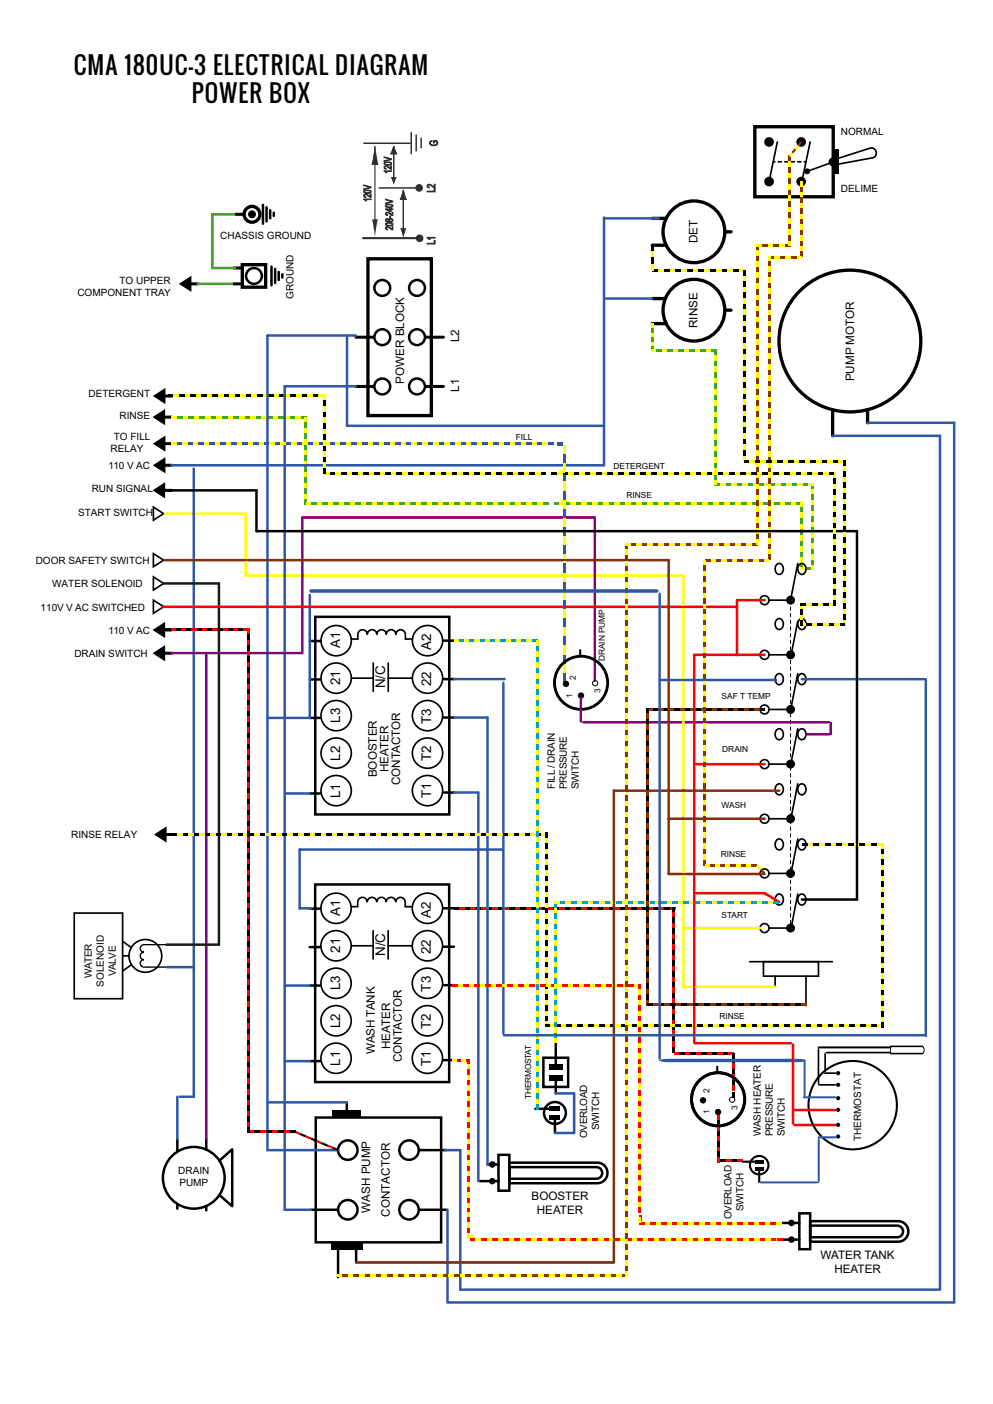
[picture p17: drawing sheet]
<svg xmlns="http://www.w3.org/2000/svg" width="210mm" height="297mm" viewBox="0 0 210 297" stroke-linecap="round" stroke-linejoin="round" font-family="sans-serif">
<defs><g id="words">
<g font-size="4.9">
<text x="15.6" y="15.9">CMA 180UC-3 ELECTRICAL DIAGRAM</text>
<text x="40.6" y="21.8">POWER BOX</text>
</g>
<g font-size="2.8">
<text x="71.9" y="137.1" transform="rotate(-90 71.9 137.1)">A1</text>
<text x="91.2" y="137.5" transform="rotate(-90 91.2 137.5)">A2</text>
<text x="71.9" y="144.9" transform="rotate(-90 71.9 144.9)">21</text>
<text x="81.5" y="145.6" transform="rotate(-90 81.5 145.6)">N/C</text>
<text x="91.2" y="145.2" transform="rotate(-90 91.2 145.2)">22</text>
<text x="71.9" y="152.9" transform="rotate(-90 71.9 152.9)">L3</text>
<text x="91.2" y="153.1" transform="rotate(-90 91.2 153.1)">T3</text>
<text x="71.9" y="160.9" transform="rotate(-90 71.9 160.9)">L2</text>
<text x="91.2" y="161" transform="rotate(-90 91.2 161)">T2</text>
<text x="71.9" y="168.9" transform="rotate(-90 71.9 168.9)">L1</text>
<text x="91.2" y="168.9" transform="rotate(-90 91.2 168.9)">T1</text>
<text x="71.9" y="193.7" transform="rotate(-90 71.9 193.7)">A1</text>
<text x="91.1" y="194.1" transform="rotate(-90 91.1 194.1)">A2</text>
<text x="71.9" y="201.5" transform="rotate(-90 71.9 201.5)">21</text>
<text x="81.4" y="202.2" transform="rotate(-90 81.4 202.2)">N/C</text>
<text x="91.1" y="201.8" transform="rotate(-90 91.1 201.8)">22</text>
<text x="71.9" y="209.5" transform="rotate(-90 71.9 209.5)">L3</text>
<text x="91.1" y="209.7" transform="rotate(-90 91.1 209.7)">T3</text>
<text x="71.9" y="217.5" transform="rotate(-90 71.9 217.5)">L2</text>
<text x="91.1" y="217.6" transform="rotate(-90 91.1 217.6)">T2</text>
<text x="71.9" y="225.5" transform="rotate(-90 71.9 225.5)">L1</text>
<text x="91.1" y="225.5" transform="rotate(-90 91.1 225.5)">T1</text>
</g>
<g font-size="2.5">
<text x="147.5" y="51.5" transform="rotate(-90 147.5 51.5)">DET</text>
<text x="147.5" y="69.4" transform="rotate(-90 147.5 69.4)">RINSE</text>
<text x="97.1" y="72.4" transform="rotate(-90 97.1 72.4)">L2</text>
<text x="85.5" y="81.2" transform="rotate(-90 85.5 81.2)">POWER BLOCK</text>
<text x="97.1" y="82.8" transform="rotate(-90 97.1 82.8)">L1</text>
<text x="180.7" y="80.7" transform="rotate(-90 180.7 80.7)">PUMP MOTOR</text>
<text x="79.7" y="164.4" transform="rotate(-90 79.7 164.4)">BOOSTER</text>
<text x="82.2" y="163.3" transform="rotate(-90 82.2 163.3)">HEATER</text>
<text x="84.6" y="166.1" transform="rotate(-90 84.6 166.1)">CONTACTOR</text>
<text x="82.5" y="221.9" transform="rotate(-90 82.5 221.9)">HEATER</text>
<text x="79.3" y="222.9" transform="rotate(-90 79.3 222.9)">WASH TANK</text>
<text x="85" y="224.7" transform="rotate(-90 85 224.7)">CONTACTOR</text>
<text x="78.3" y="256.5" transform="rotate(-90 78.3 256.5)">WASH PUMP</text>
<text x="82.5" y="257.4" transform="rotate(-90 82.5 257.4)">CONTACTOR</text>
<text x="112.4" y="253.9">BOOSTER</text>
<text x="113.5" y="256.8">HEATER</text>
<text x="173.5" y="266.3">WATER TANK</text>
<text x="176.5" y="269.3">HEATER</text>
</g>
<g font-size="2.4" fill="#322d2d">
<text x="92.6" y="30.9" transform="rotate(-90 92.6 30.9)">G</text>
<text x="92" y="40.7" transform="rotate(-90 92 40.7)">L2</text>
<text x="92" y="51.7" transform="rotate(-90 92 51.7)">L1</text>
</g>
<g font-size="2.2" fill="#322d2d">
<text x="82.8" y="36.7" transform="rotate(-90 82.8 36.7)">120V</text>
<text x="78.5" y="42.7" transform="rotate(-90 78.5 42.7)">120V</text>
<text x="83.1" y="48.7" transform="rotate(-90 83.1 48.7)">208-240V</text>
</g>
<g font-size="2.1">
<text x="177.9" y="28.5">NORMAL</text>
<text x="177.9" y="40.5">DELIME</text>
<text x="46.6" y="50.5">CHASSIS GROUND</text>
<text x="16.4" y="62.6">COMPONENT TRAY</text>
<text x="25.3" y="60">TO UPPER</text>
<text x="62.1" y="63.2" transform="rotate(-90 62.1 63.2)">GROUND</text>
<text x="18.7" y="84.1">DETERGENT</text>
<text x="25.3" y="88.6">RINSE</text>
<text x="23.4" y="95.5">RELAY</text>
<text x="24.1" y="93">TO FILL</text>
<text x="23" y="99.3">110 V AC</text>
<text x="19.4" y="104.2">RUN SIGNAL</text>
<text x="16.5" y="109.2">START SWITCH</text>
<text x="7.6" y="119.2">DOOR SAFETY SWITCH</text>
<text x="11" y="124.2">WATER SOLENOID</text>
<text x="8.6" y="129.2">110V V AC SWITCHED</text>
<text x="23" y="134.2">110 V AC</text>
<text x="15.7" y="138.9">DRAIN SWITCH</text>
<text x="117.3" y="166.9" transform="rotate(-90 117.3 166.9)">FILL / DRAIN</text>
<text x="119.9" y="166.9" transform="rotate(-90 119.9 166.9)">PRESSURE</text>
<text x="122.4" y="166.9" transform="rotate(-90 122.4 166.9)">SWITCH</text>
<text x="15" y="177.2">RINSE RELAY</text>
<text x="19.4" y="207" transform="rotate(-90 19.4 207)">WATER</text>
<text x="22" y="208.7" transform="rotate(-90 22 208.7)">SOLENOID</text>
<text x="24.5" y="206.5" transform="rotate(-90 24.5 206.5)">VALVE</text>
<text x="126.7" y="239.1" transform="rotate(-90 126.7 239.1)">SWITCH</text>
<text x="124.2" y="240.8" transform="rotate(-90 124.2 240.8)">OVERLOAD</text>
<text x="160.9" y="240.4" transform="rotate(-90 160.9 240.4)">WASH HEATER</text>
<text x="163.4" y="240.4" transform="rotate(-90 163.4 240.4)">PRESSURE</text>
<text x="166" y="240.4" transform="rotate(-90 166 240.4)">SWITCH</text>
<text x="182.1" y="241.4" transform="rotate(-90 182.1 241.4)">THERMOSTAT</text>
<text x="37.7" y="248.4">DRAIN</text>
<text x="37.9" y="251">PUMP</text>
<text x="154.7" y="257.9" transform="rotate(-90 154.7 257.9)">OVERLOAD</text>
<text x="157.2" y="256.2" transform="rotate(-90 157.2 256.2)">SWITCH</text>
</g>
<g font-size="1.8">
<text x="109.1" y="93">FILL</text>
<text x="129.8" y="99.2">DETERGENT</text>
<text x="132.5" y="105.4">RINSE</text>
<text x="121.8" y="143.8" transform="rotate(-90 121.8 143.8)">2</text>
<text x="127.9" y="139.9" transform="rotate(-90 127.9 139.9)">DRAIN PUMP</text>
<text x="121.1" y="147.6" transform="rotate(-90 121.1 147.6)">1</text>
<text x="127" y="146.7" transform="rotate(-90 127 146.7)">3</text>
<text x="152.6" y="147.9">SAF T TEMP</text>
<text x="152.8" y="159.1">DRAIN</text>
<text x="152.6" y="171">WASH</text>
<text x="152.4" y="181.2">RINSE</text>
<text x="152.6" y="194.2">START</text>
<text x="152.1" y="215.6">RINSE</text>
<text x="112.3" y="232.5" transform="rotate(-90 112.3 232.5)">THERMOSTAT</text>
<text x="150.1" y="231.2" transform="rotate(-90 150.1 231.2)">2</text>
<text x="150.1" y="235.7" transform="rotate(-90 150.1 235.7)">1</text>
<text x="156" y="234.8" transform="rotate(-90 156 234.8)">3</text>
</g>
</g></defs>
<!-- layer: DIAGRAM -->
<g fill="none" stroke="#000" stroke-width=".71" stroke-linecap="butt">
<path d="M159.6 26.8h16.6v14.8h-16.6z"/>
<circle cx="179.7" cy="72.1" r="15"/>
</g>
<g fill="none" stroke="#000" stroke-width=".71">
<path d="M137.9 46.2h3M137.9 51.9h3M153.3 49h1.3M137.9 63.2h2.8M137.9 68.5h3M153.3 65.6h1.3M176.1 86.7v5.5M183.5 86.7v2.7"/>
<circle cx="146.8" cy="49" r="6.5"/>
<circle cx="146.8" cy="65.6" r="6.5"/>
</g>
<g fill="none" stroke="#000" stroke-width=".35">
<path d="M163.5 34.2h.4M164.4 30l-1.8 8.4M170.1 34.2h.3M171.3 30l-1.7 8.4M176.2 34.3l-5.5 1.9M176.3 33.9l7.8-2.6a1.06 1.06 0 0 1 1.2 .8 1.06 1.06 0 0 1-.7 1.3l-7.8 1.4-.4-.2-.2-.2zM74.3 135.2h1.4v-1a1.01 1.01 0 0 1 1-1 1.01 1.01 0 0 1 1 1 1.01 1.01 0 0 1 1-1 1.01 1.01 0 0 1 1 1 1.01 1.01 0 0 1 1-1 1.01 1.01 0 0 1 1 1 1.01 1.01 0 0 1 1-1 1.01 1.01 0 0 1 1 1 1.01 1.01 0 0 1 1-1 1.01 1.01 0 0 1 1 1v1h1.5M74.3 143.5h4.6M78.9 140.2v6.1M82.1 143.5h5.1M82.1 140.2v6.1M74.3 191.8h1.4v-1a1.01 1.01 0 0 1 1-1 1.01 1.01 0 0 1 1 1 1.01 1.01 0 0 1 1-1 1.01 1.01 0 0 1 1 1 1.01 1.01 0 0 1 1-1 1.01 1.01 0 0 1 1 1 1.01 1.01 0 0 1 1-1 1.01 1.01 0 0 1 1 1 1.01 1.01 0 0 1 1-1 1.01 1.01 0 0 1 1 1v1h1.5"/>
<path d="M78.9 196.9v6M82.1 196.9v6M74.3 200.1h4.6M82.1 200.1h5.1"/>
<circle cx="71.1" cy="135.5" r="3.2"/>
<circle cx="90.4" cy="135.5" r="3.2"/>
<circle cx="71.1" cy="143.5" r="3.2"/>
<circle cx="71.1" cy="159.3" r="3.2"/>
<circle cx="71.1" cy="151.4" r="3.2"/>
<circle cx="90.4" cy="151.4" r="3.2"/>
<circle cx="90.4" cy="143.5" r="3.2"/>
<circle cx="90.4" cy="159.3" r="3.2"/>
<circle cx="71.1" cy="167.2" r="3.2"/>
<circle cx="90.4" cy="167.2" r="3.2"/>
<circle cx="71.1" cy="192.1" r="3.2"/>
<circle cx="90.4" cy="192.1" r="3.2"/>
<circle cx="71.1" cy="215.9" r="3.2"/>
<circle cx="71.1" cy="200.1" r="3.2"/>
<circle cx="71.1" cy="208" r="3.2"/>
<circle cx="90.4" cy="200.1" r="3.2"/>
<circle cx="90.4" cy="215.9" r="3.2"/>
<circle cx="90.4" cy="208" r="3.2"/>
<circle cx="71.1" cy="223.9" r="3.2"/>
<circle cx="90.4" cy="223.9" r="3.2"/>
</g>
<g fill="none" stroke="#000" stroke-width=".53">
<path d="M65.5 135.6h2.2M66.7 130.5h28.3v41.8h-28.3zM93.9 135.5h2.1M65.5 151.9h2.2M65.5 143.7h2.2M93.9 151.8h2.1M93.9 143.7h2.1M65.5 167.9h2.2M93.9 167.6h2.1M65.5 192.2h2.2M66.7 187.1h28.3v41.8h-28.3zM93.8 192.1h2.2"/>
<path d="M65.5 208.5h2.2M65.5 200.4h2.2M93.8 208.4h2.2M93.8 200.3h2.2M117.5 219.3v6.4M65.5 224.5h2.2M66.8 236.4h26.5v26.4h-26.5zM73.3 233.2v1.9M93.8 224.3h2.2M113.2 234.6h3.2M114.9 223.8h5.3v6.1h-5.3zM117.4 236.3v3.4"/>
<path d="M117.5 228v3.3M37.5 240.9v2.7M37.5 254.8v.9M43.6 240.9v2.3M43.6 255.1v.9M46.4 245.5l2.7-2.3v11.9l-2.7-2.3M65.7 255.9h5.8M88.6 255.9h5.9M88.6 243.3h5.9M101.5 249.9h4M103.1 246.3h2.4M105.4 244.3h2.3v7.6h-2.3z"/>
<path d="M107.7 246.9h18.4a1.23 1.23 0 0 1 1.3 1.2 1.23 1.23 0 0 1-1.3 1.3h-18.4zM107.7 245.9h18.6a2.18 2.18 0 0 1 2.2 2.2 2.18 2.18 0 0 1-2.2 2.2h-18.6zM165.4 258.7h3.6M169 256.7h2.3v7.6h-2.3zM171.3 258.3h18.6a2.18 2.18 0 0 1 2.2 2.2 2.18 2.18 0 0 1-2.2 2.2h-18.6zM171.3 259.3h18.5a1.23 1.23 0 0 1 1.2 1.2 1.23 1.23 0 0 1-1.2 1.2h-18.5zM71.5 264.1v6.1M75.3 263.6v3.5M165.4 262.2h3.6"/>
<circle cx="117.4" cy="235.4" r="2.31"/>
<circle cx="41" cy="249.1" r="6.5"/>
<circle cx="73.6" cy="255.9" r="2.06"/>
<circle cx="73.6" cy="243.3" r="2.06"/>
<circle cx="86.5" cy="255.9" r="2.06"/>
<circle cx="86.5" cy="243.3" r="2.06"/>
</g>
<g fill="#000">
<path d="M176.2 31.7h1.1v5.2h-1.1zM70.3 234.7h6v1.7h-6zM116.3 234.1h2.2v.9h-2.2zM116.3 235.8h2.2v1h-2.2zM116.1 225.1h2.8v1.2h-2.8zM116.1 227.4h2.8v1.2h-2.8zM69.9 262.8h6.8v1.7h-6.8z"/>
<circle cx="162.6" cy="30" r="1.02"/>
<circle cx="162.6" cy="38.4" r="1.02"/>
<circle cx="169.4" cy="30" r="1.02"/>
<circle cx="169.4" cy="38.4" r="1.02"/>
<circle cx="170.7" cy="36.2" r=".62"/>
<circle cx="176.2" cy="34.3" r=".97"/>
<circle cx="104.1" cy="246.3" r=".69"/>
<circle cx="104.1" cy="249.9" r=".69"/>
<circle cx="167.4" cy="258.7" r=".69"/>
<circle cx="167.4" cy="262.2" r=".69"/>
</g>
<path d="M164.6 34.2h5.1" fill="none" stroke="#000" stroke-width=".35" stroke-dasharray=".7 .7"/>
<!-- layer: TEXT etc -->
<g fill="#000">
<path d="M49.3 56.4h1.6l.3 .3-.3 .3h-1.4l-.4-.3zM49.7 45.1l1.6-.1 .3 .3-.3 .4h-1.5l-.3-.4zM37.8 60l2.7-1.6v3.3zM40.2 59.8l1.6-.1 .3 .3-.3 .4h-1.4l-.4-.4zM49.3 59.8l1.6-.1 .3 .3-.3 .4h-1.4l-.4-.4zM75 71.2l.3-.2h3.6l.3 .3-.3 .3h-3.6l-.3-.1zM89.9 71.2l.3-.2h3.6l.3 .3-.3 .3h-3.6l-.3-.1zM32.3 88.2l2.6-1.6v3.3zM32.3 83.8l2.7-1.7v3.3zM32.3 93.9l2.7-1.7v3.3zM34.6 88l1.7-.1 .3 .3-.3 .4h-1.5l-.3-.4zM34.7 83.5h1.6l.3 .3-.3 .3h-1.4l-.4-.3z"/>
<path d="M34.7 93.6l1.6-.1 .3 .4-.3 .3h-1.4l-.4-.3zM34.7 98.1h1.6l.3 .3-.3 .3h-1.4l-.4-.3zM35.5 83.5h1.2v.4h-1.2zM75 81.6l.3-.2h3.6l.3 .4-.3 .3h-3.6l-.3-.2zM89.9 81.6l.3-.2h3.6l.3 .4-.3 .3h-3.6l-.3-.2zM32.3 103.7l2.6-1.6v3.3zM32.3 98.4l2.7-1.6v3.3zM34.6 103.5l1.7-.1 .3 .3-.3 .3h-1.5l-.3-.3zM32.3 133.3l2.6-1.7v3.3zM32.3 138.2l2.6-1.7v3.4zM34.6 133l1.7-.1 .3 .4-.3 .3h-1.5l-.3-.3zM34.6 137.9h1.7l.3 .3-.3 .3h-1.5l-.3-.3z"/>
<path d="M32.6 176.5l2.6-1.6v3.3zM35 176.3l1.6-.1 .3 .3-.3 .3h-1.5l-.3-.3z"/>
<path d="M32.3 107v3.3l2.6-1.6zM32.6 107.6l1.7 1.1-1.7 1z"/>
<path d="M32.3 116.8v3.4l2.6-1.7zM32.6 117.4l1.7 1.1-1.7 1.1z"/>
<path d="M32.3 121.8v3.3l2.6-1.7zM32.6 122.3l1.7 1.1-1.7 1.1z"/>
<path d="M32.3 126.7v3.3l2.6-1.7zM32.6 127.3l1.7 1-1.7 1.1z"/>
<circle cx="53.3" cy="45.3" r=".84"/>
</g>
<g fill="none" stroke="#000" stroke-width=".71" stroke-linecap="butt">
<path d="M51.2 56h5v4.8h-5zM77.8 54.7h13.4v33.2h-13.4z"/>
<circle cx="53.3" cy="45.3" r="1.68"/>
</g>
<g fill="none" stroke="#000" stroke-width=".53">
<path d="M55.6 43.4v3.9M56.4 43.8v3M57.1 44.5v1.7M57.4 56.4v4M57.9 45v.7M58.2 56.9v3M58.9 57.5v1.7M59.7 58v.7"/>
<circle cx="53.7" cy="58.4" r="1.68"/>
<circle cx="80.8" cy="60.9" r="1.68"/>
<circle cx="80.8" cy="71.3" r="1.68"/>
<circle cx="88.2" cy="71.3" r="1.68"/>
<circle cx="88.2" cy="60.9" r="1.68"/>
<circle cx="80.8" cy="81.7" r="1.68"/>
<circle cx="88.2" cy="81.7" r="1.68"/>
</g>
<g fill="none" stroke="#000" stroke-width=".35">
<path d="M15.7 193.1h10.2v18.2h-10.2zM25.9 199.1l1.9 1.4M25.9 202.2h1.4M27.8 204l-1.9 1.4"/>
<circle cx="30.7" cy="202.2" r="3.5"/>
</g>
<path d="M35.6 199.8h-5.1a.79 .79 0 0 0-.8 .8 .79 .79 0 0 0 .8 .8 .79 .79 0 0 0-.8 .8 .79 .79 0 0 0 .8 .8 .79 .79 0 0 0-.8 .8 .79 .79 0 0 0 .8 .8h5.1" fill="none" stroke="#000" stroke-width=".28"/>
<path d="M34.9 108.7h17.1v13h92.5" fill="none" stroke="#ff0" stroke-width=".53"/>
<path d="M36.7 83.5h1.2v.4h-1.2z" fill="#ff0"/>
<path d="M37.9 83.5h1.2v.4h-1.2z" fill="#000"/>
<path d="M39.1 83.5h1.1v.4h-1.1z" fill="#ff0"/>
<path d="M40.2 83.5h1.2v.4h-1.2z" fill="#000"/>
<path d="M41.4 83.5h1.2v.4h-1.2z" fill="#ff0"/>
<path d="M42.6 83.5h1.2v.4h-1.2z" fill="#000"/>
<path d="M43.8 83.5h1.2v.4h-1.2z" fill="#ff0"/>
<path d="M45 83.5h1.1v.4h-1.1z" fill="#000"/>
<path d="M46.1 83.5h1.2v.4h-1.2z" fill="#ff0"/>
<path d="M47.3 83.5h1.2v.4h-1.2z" fill="#000"/>
<path d="M48.5 83.5h1.2v.4h-1.2z" fill="#ff0"/>
<path d="M49.7 83.5h1.2v.4h-1.2z" fill="#000"/>
<path d="M50.9 83.5h1.1v.4h-1.1z" fill="#ff0"/>
<path d="M52 83.5h1.2v.4h-1.2z" fill="#000"/>
<path d="M53.2 83.5h1.2v.4h-1.2z" fill="#ff0"/>
<path d="M54.4 83.5h1.2v.4h-1.2z" fill="#000"/>
<path d="M55.6 83.5h1.2v.4h-1.2z" fill="#ff0"/>
<path d="M56.8 83.5h1.1v.4h-1.1z" fill="#000"/>
<path d="M57.9 83.5h1.2v.4h-1.2z" fill="#ff0"/>
<path d="M59.1 83.5h1.2v.4h-1.2z" fill="#000"/>
<path d="M60.3 83.5h1.2v.4h-1.2z" fill="#ff0"/>
<path d="M61.5 83.5h1.2v.4h-1.2z" fill="#000"/>
<path d="M62.7 83.5h1.1v.4h-1.1z" fill="#ff0"/>
<path d="M63.8 83.5h1.2v.4h-1.2z" fill="#000"/>
<path d="M65 83.5h1.2v.4h-1.2z" fill="#ff0"/>
<path d="M66.2 83.5h1.2v.4h-1.2z" fill="#000"/>
<g fill="#ff0">
<path d="M67.4 83.5h1.2v.4h-1.2z"/>
<path d="M36.3 88h1.2v.5h-1.2z"/>
</g>
<path d="M37.5 88h1.1v.5h-1.1z" fill="#40a629"/>
<path d="M38.6 88h1.2v.5h-1.2z" fill="#ff0"/>
<path d="M39.8 88h1.2v.5h-1.2z" fill="#40a629"/>
<path d="M41 88h1.2v.5h-1.2z" fill="#ff0"/>
<path d="M42.2 88h1.2v.5h-1.2z" fill="#40a629"/>
<path d="M43.4 88h1.2v.5h-1.2z" fill="#ff0"/>
<path d="M44.6 88h1.2v.5h-1.2z" fill="#40a629"/>
<path d="M45.8 88h1.2v.5h-1.2z" fill="#ff0"/>
<path d="M47 88h1.2v.5h-1.2z" fill="#40a629"/>
<path d="M48.2 88h1.2v.5h-1.2z" fill="#ff0"/>
<path d="M49.4 88h1.2v.5h-1.2z" fill="#40a629"/>
<path d="M50.6 88h1.2v.5h-1.2z" fill="#ff0"/>
<path d="M51.8 88h1.1v.5h-1.1z" fill="#40a629"/>
<path d="M52.9 88h1.2v.5h-1.2z" fill="#ff0"/>
<path d="M54.1 88h1.2v.5h-1.2z" fill="#40a629"/>
<path d="M55.3 88h1.2v.5h-1.2z" fill="#ff0"/>
<path d="M56.5 88h1.2v.5h-1.2z" fill="#40a629"/>
<path d="M57.7 88h1.2v.5h-1.2z" fill="#ff0"/>
<path d="M58.9 88h1.2v.5h-1.2z" fill="#40a629"/>
<path d="M60.1 88h1.2v.5h-1.2z" fill="#ff0"/>
<path d="M61.3 88h1.2v.5h-1.2z" fill="#40a629"/>
<path d="M62.5 88h1.2v.5h-1.2z" fill="#ff0"/>
<path d="M63.7 88h1.2v.5h-1.2z" fill="#40a629"/>
<path d="M64.4 88.3h.5v1.1h-.5z" fill="#ff0"/>
<path d="M64.4 89.4h.5v1.2h-.5z" fill="#40a629"/>
<path d="M64.4 90.6h.5v1.1h-.5z" fill="#ff0"/>
<path d="M64.4 91.7h.5v1.2h-.5z" fill="#40a629"/>
<path d="M64.4 92.9h.5v1.2h-.5z" fill="#ff0"/>
<path d="M64.4 94.1h.5v1.1h-.5z" fill="#40a629"/>
<path d="M64.4 95.2h.5v1.2h-.5z" fill="#ff0"/>
<path d="M64.4 96.4h.5v1.1h-.5z" fill="#40a629"/>
<path d="M64.4 97.5h.5v1.2h-.5z" fill="#ff0"/>
<path d="M64.4 98.7h.5v1.1h-.5z" fill="#40a629"/>
<path d="M64.4 99.8h.5v1.2h-.5z" fill="#ff0"/>
<path d="M64.4 101h.5v1.1h-.5z" fill="#40a629"/>
<path d="M64.4 102.1h.5v1.2h-.5z" fill="#ff0"/>
<path d="M64.4 103.3h.5v1.2h-.5z" fill="#40a629"/>
<path d="M64.4 104.5h.5v1.1h-.5z" fill="#ff0"/>
<path d="M64.4 105.6h.5v1.2h-.5z" fill="#40a629"/>
<path d="M64.7 106.2h1.1v.5h-1.1z" fill="#ff0"/>
<path d="M65.8 106.2h1.2v.5h-1.2z" fill="#40a629"/>
<path d="M67 106.2h1.2v.5h-1.2z" fill="#ff0"/>
<path d="M68.2 106.2h1.1v.5h-1.1z" fill="#40a629"/>
<path d="M69.3 106.2h1.2v.5h-1.2z" fill="#ff0"/>
<path d="M70.5 106.2h1.2v.5h-1.2z" fill="#40a629"/>
<path d="M71.7 106.2h1.1v.5h-1.1z" fill="#ff0"/>
<path d="M72.8 106.2h1.2v.5h-1.2z" fill="#40a629"/>
<path d="M74 106.2h1.2v.5h-1.2z" fill="#ff0"/>
<path d="M75.2 106.2h1.1v.5h-1.1z" fill="#40a629"/>
<path d="M76.3 106.2h1.2v.5h-1.2z" fill="#ff0"/>
<path d="M77.5 106.2h1.2v.5h-1.2z" fill="#40a629"/>
<path d="M78.7 106.2h1.1v.5h-1.1z" fill="#ff0"/>
<path d="M79.8 106.2h1.2v.5h-1.2z" fill="#40a629"/>
<path d="M81 106.2h1.2v.5h-1.2z" fill="#ff0"/>
<path d="M82.2 106.2h1.1v.5h-1.1z" fill="#40a629"/>
<path d="M83.3 106.2h1.2v.5h-1.2z" fill="#ff0"/>
<path d="M84.5 106.2h1.2v.5h-1.2z" fill="#40a629"/>
<path d="M85.7 106.2h1.1v.5h-1.1z" fill="#ff0"/>
<path d="M86.8 106.2h1.2v.5h-1.2z" fill="#40a629"/>
<path d="M88 106.2h1.2v.5h-1.2z" fill="#ff0"/>
<path d="M89.2 106.2h1.1v.5h-1.1z" fill="#40a629"/>
<path d="M90.3 106.2h1.2v.5h-1.2z" fill="#ff0"/>
<path d="M91.5 106.2h1.2v.5h-1.2z" fill="#40a629"/>
<path d="M92.7 106.2h1.1v.5h-1.1z" fill="#ff0"/>
<path d="M93.8 106.2h1.2v.5h-1.2z" fill="#40a629"/>
<path d="M95 106.2h1.1v.5h-1.1z" fill="#ff0"/>
<path d="M96.1 106.2h1.2v.5h-1.2z" fill="#40a629"/>
<path d="M97.3 106.2h1.2v.5h-1.2z" fill="#ff0"/>
<path d="M98.5 106.2h1.1v.5h-1.1z" fill="#40a629"/>
<path d="M99.6 106.2h1.2v.5h-1.2z" fill="#ff0"/>
<path d="M100.8 106.2h1.2v.5h-1.2z" fill="#40a629"/>
<path d="M102 106.2h1.1v.5h-1.1z" fill="#ff0"/>
<path d="M103.1 106.2h1.2v.5h-1.2z" fill="#40a629"/>
<path d="M104.3 106.2h1.2v.5h-1.2z" fill="#ff0"/>
<path d="M105.5 106.2h1.1v.5h-1.1z" fill="#40a629"/>
<path d="M106.6 106.2h1.2v.5h-1.2z" fill="#ff0"/>
<path d="M107.8 106.2h1.2v.5h-1.2z" fill="#40a629"/>
<path d="M109 106.2h1.1v.5h-1.1z" fill="#ff0"/>
<path d="M110.1 106.2h1.2v.5h-1.2z" fill="#40a629"/>
<path d="M111.3 106.2h1.2v.5h-1.2z" fill="#ff0"/>
<path d="M112.5 106.2h1.1v.5h-1.1z" fill="#40a629"/>
<path d="M113.6 106.2h1.2v.5h-1.2z" fill="#ff0"/>
<path d="M114.8 106.2h1.2v.5h-1.2z" fill="#40a629"/>
<path d="M118.8 105.8h1.2v.5h-1.2z" fill="#ff0"/>
<path d="M117.1 106.2h1.2v.5h-1.2z" fill="#40a629"/>
<path d="M118.3 106.2h1.2v.5h-1.2z" fill="#ff0"/>
<path d="M119.5 106.2h1.1v.5h-1.1z" fill="#40a629"/>
<path d="M120.6 106.2h1.2v.5h-1.2z" fill="#ff0"/>
<path d="M121.8 106.2h1.2v.5h-1.2z" fill="#40a629"/>
<path d="M123 106.2h1.1v.5h-1.1z" fill="#ff0"/>
<path d="M124.1 106.2h1.2v.5h-1.2z" fill="#40a629"/>
<path d="M125.3 106.2h1.2v.5h-1.2z" fill="#ff0"/>
<path d="M126.5 106.2h1.1v.5h-1.1z" fill="#40a629"/>
<path d="M127.6 106.2h1.2v.5h-1.2z" fill="#ff0"/>
<path d="M128.8 106.2h1.2v.5h-1.2z" fill="#40a629"/>
<path d="M130 106.2h1.1v.5h-1.1z" fill="#ff0"/>
<path d="M131.1 106.2h1.2v.5h-1.2z" fill="#40a629"/>
<path d="M132.3 106.2h1.1v.5h-1.1z" fill="#ff0"/>
<path d="M133.4 106.2h1.2v.5h-1.2z" fill="#40a629"/>
<path d="M134.6 106.2h1.2v.5h-1.2z" fill="#ff0"/>
<path d="M135.8 106.2h1.1v.5h-1.1z" fill="#40a629"/>
<path d="M136.9 106.2h1.2v.5h-1.2z" fill="#ff0"/>
<path d="M138.1 106.2h1.2v.5h-1.2z" fill="#40a629"/>
<path d="M139.3 106.2h1.1v.5h-1.1z" fill="#ff0"/>
<path d="M140.4 106.2h1.2v.5h-1.2z" fill="#40a629"/>
<path d="M141.6 106.2h1.2v.5h-1.2z" fill="#ff0"/>
<path d="M142.8 106.2h1.1v.5h-1.1z" fill="#40a629"/>
<path d="M143.9 106.2h1.2v.5h-1.2z" fill="#ff0"/>
<path d="M145.1 106.2h1.2v.5h-1.2z" fill="#40a629"/>
<path d="M146.3 106.2h1.1v.5h-1.1z" fill="#ff0"/>
<path d="M147.4 106.2h1.2v.5h-1.2z" fill="#40a629"/>
<path d="M148.6 106.2h1.2v.5h-1.2z" fill="#ff0"/>
<path d="M149.8 106.2h1.1v.5h-1.1z" fill="#40a629"/>
<path d="M150.9 106.2h1.2v.5h-1.2z" fill="#ff0"/>
<path d="M152.1 106.2h1.2v.5h-1.2z" fill="#40a629"/>
<path d="M153.3 106.2h1.1v.5h-1.1z" fill="#ff0"/>
<path d="M154.4 106.2h1.2v.5h-1.2z" fill="#40a629"/>
<path d="M155.6 106.2h1.2v.5h-1.2z" fill="#ff0"/>
<path d="M156.8 106.2h1.1v.5h-1.1z" fill="#40a629"/>
<path d="M157.9 106.2h1.2v.5h-1.2z" fill="#ff0"/>
<path d="M159.1 106.2h1.2v.5h-1.2z" fill="#40a629"/>
<path d="M160.3 106.2h1.1v.5h-1.1z" fill="#ff0"/>
<path d="M161.4 106.2h1.2v.5h-1.2z" fill="#40a629"/>
<path d="M162.6 106.2h1.2v.5h-1.2z" fill="#ff0"/>
<path d="M163.8 106.2h1.1v.5h-1.1z" fill="#40a629"/>
<path d="M164.9 106.2h1.2v.5h-1.2z" fill="#ff0"/>
<path d="M166.1 106.2h1.2v.5h-1.2z" fill="#40a629"/>
<path d="M167.3 106.2h1.1v.5h-1.1z" fill="#ff0"/>
<path d="M168.4 106.2h1.2v.5h-1.2z" fill="#40a629"/>
<path d="M169.3 106.1h.5v1.2h-.5z" fill="#ff0"/>
<path d="M169.3 107.3h.5v1.1h-.5z" fill="#40a629"/>
<path d="M169.3 108.4h.5v1.2h-.5z" fill="#ff0"/>
<path d="M169.3 109.6h.5v1.2h-.5z" fill="#40a629"/>
<path d="M169.3 110.8h.5v1.2h-.5z" fill="#ff0"/>
<path d="M169.3 112h.5v1.2h-.5z" fill="#40a629"/>
<path d="M169.3 113.2h.5v1.2h-.5z" fill="#ff0"/>
<path d="M169.3 114.4h.5v1.2h-.5z" fill="#40a629"/>
<path d="M169.3 115.6h.5v1.2h-.5z" fill="#ff0"/>
<path d="M169.3 116.8h.5v1.2h-.5z" fill="#40a629"/>
<path d="M169.3 118h.5v1.2h-.5z" fill="#ff0"/>
<path d="M169.3 119.2h.5v1.2h-.5z" fill="#40a629"/>
<path d="M169.3 120.1h1.4v.5h-1.4z" fill="#ff0"/>
<path d="M170.7 120.1h1.3v.5h-1.3z" fill="#40a629"/>
<path d="M171.6 119.5h.4v1.1h-.4z" fill="#ff0"/>
<path d="M171.6 118.3h.4v1.2h-.4z" fill="#40a629"/>
<path d="M171.6 117.2h.4v1.1h-.4z" fill="#ff0"/>
<path d="M171.6 116h.4v1.2h-.4z" fill="#40a629"/>
<path d="M171.6 114.9h.4v1.1h-.4z" fill="#ff0"/>
<path d="M171.6 113.7h.4v1.2h-.4z" fill="#40a629"/>
<path d="M171.6 112.6h.4v1.1h-.4z" fill="#ff0"/>
<path d="M171.6 111.4h.4v1.2h-.4z" fill="#40a629"/>
<path d="M171.6 110.3h.4v1.1h-.4z" fill="#ff0"/>
<path d="M171.6 109.1h.4v1.2h-.4z" fill="#40a629"/>
<path d="M171.6 108h.4v1.1h-.4z" fill="#ff0"/>
<path d="M171.6 106.8h.4v1.2h-.4z" fill="#40a629"/>
<path d="M171.6 105.7h.4v1.1h-.4z" fill="#ff0"/>
<path d="M171.6 104.5h.4v1.2h-.4z" fill="#40a629"/>
<path d="M171.6 103.4h.4v1.1h-.4z" fill="#ff0"/>
<path d="M171.6 102.2h.4v1.2h-.4z" fill="#40a629"/>
<path d="M170.9 102.2h1.2v.4h-1.2z" fill="#ff0"/>
<path d="M169.7 102.2h1.2v.4h-1.2z" fill="#40a629"/>
<path d="M168.6 102.2h1.1v.4h-1.1z" fill="#ff0"/>
<path d="M167.4 102.2h1.2v.4h-1.2z" fill="#40a629"/>
<path d="M166.2 102.2h1.2v.4h-1.2z" fill="#ff0"/>
<path d="M165.1 102.2h1.1v.4h-1.1z" fill="#40a629"/>
<path d="M163.9 102.2h1.2v.4h-1.2z" fill="#ff0"/>
<path d="M162.7 102.2h1.2v.4h-1.2z" fill="#40a629"/>
<path d="M161.6 102.2h1.1v.4h-1.1z" fill="#ff0"/>
<path d="M160.4 102.2h1.2v.4h-1.2z" fill="#40a629"/>
<path d="M159.2 102.2h1.2v.4h-1.2z" fill="#ff0"/>
<path d="M158 102.2h1.2v.4h-1.2z" fill="#40a629"/>
<path d="M156.9 102.2h1.1v.4h-1.1z" fill="#ff0"/>
<path d="M155.7 102.2h1.2v.4h-1.2z" fill="#40a629"/>
<path d="M154.5 102.2h1.2v.4h-1.2z" fill="#ff0"/>
<path d="M153.4 102.2h1.1v.4h-1.1z" fill="#40a629"/>
<path d="M152.2 102.2h1.2v.4h-1.2z" fill="#ff0"/>
<path d="M151 102.2h1.2v.4h-1.2z" fill="#40a629"/>
<path d="M151.1 101.4h.5v1.2h-.5z" fill="#ff0"/>
<path d="M151.1 100.2h.5v1.2h-.5z" fill="#40a629"/>
<path d="M151.1 99h.5v1.2h-.5z" fill="#ff0"/>
<path d="M151.1 97.8h.5v1.2h-.5z" fill="#40a629"/>
<path d="M151.1 96.6h.5v1.2h-.5z" fill="#ff0"/>
<path d="M151.1 95.4h.5v1.2h-.5z" fill="#40a629"/>
<path d="M151.1 94.2h.5v1.2h-.5z" fill="#ff0"/>
<path d="M151.1 93h.5v1.2h-.5z" fill="#40a629"/>
<path d="M151.1 91.8h.5v1.2h-.5z" fill="#ff0"/>
<path d="M151.1 90.6h.5v1.2h-.5z" fill="#40a629"/>
<path d="M151.1 89.4h.5v1.2h-.5z" fill="#ff0"/>
<path d="M151.1 88.2h.5v1.2h-.5z" fill="#40a629"/>
<path d="M151.1 87h.5v1.2h-.5z" fill="#ff0"/>
<path d="M151.1 85.8h.5v1.2h-.5z" fill="#40a629"/>
<path d="M151.1 84.7h.5v1.1h-.5z" fill="#ff0"/>
<path d="M151.1 83.5h.5v1.2h-.5z" fill="#40a629"/>
<path d="M151.1 82.3h.5v1.2h-.5z" fill="#ff0"/>
<path d="M151.1 81.1h.5v1.2h-.5z" fill="#40a629"/>
<path d="M151.1 79.9h.5v1.2h-.5z" fill="#ff0"/>
<path d="M151.1 78.7h.5v1.2h-.5z" fill="#40a629"/>
<path d="M151.1 77.5h.5v1.2h-.5z" fill="#ff0"/>
<path d="M151.1 76.3h.5v1.2h-.5z" fill="#40a629"/>
<path d="M151.1 75.1h.5v1.2h-.5z" fill="#ff0"/>
<path d="M151.1 73.9h.5v1.2h-.5z" fill="#40a629"/>
<!-- layer: dIAGRAM 2 -->
<g fill="none" stroke="#000" stroke-width=".35">
<path d="M164.2 119.5a.87 .87 0 0 1 1.1-.2 .87 .87 0 0 1 .4 1.1 .91 .91 0 0 1-.9 1.1 .91 .91 0 0 1-.9-1.1zM168.7 119.2l-1.5 7.8h-4.6M169 119.5a.87 .87 0 0 1 1-.2 .87 .87 0 0 1 .5 1.1 .91 .91 0 0 1-.9 1.1 .91 .91 0 0 1-.9-1.1zM162.6 138.5h4.6M164.2 131.2a.87 .87 0 0 1 1.1-.2 .87 .87 0 0 1 .4 1 .91 .91 0 0 1-.9 1.2 .91 .91 0 0 1-.9-1.2zM169 131.2a.87 .87 0 0 1 1-.2 .87 .87 0 0 1 .5 1 .91 .91 0 0 1-.9 1.2 .91 .91 0 0 1-.9-1.2zM162.6 150.1h4.6M164.2 142.8a.87 .87 0 0 1 1.1-.2 .87 .87 0 0 1 .4 1.1 .91 .91 0 0 1-.9 1.1 .91 .91 0 0 1-.9-1.1zM164.2 154.5a.87 .87 0 0 1 1.1-.2 .87 .87 0 0 1 .4 1 .91 .91 0 0 1-.9 1.2 .91 .91 0 0 1-.9-1.2zM168.7 142.5l-1.5 7.8M168.7 154.2l-1.5 7.7M169 142.8a.87 .87 0 0 1 1-.2 .87 .87 0 0 1 .5 1.1 .91 .91 0 0 1-.9 1.1 .91 .91 0 0 1-.9-1.1z"/>
<path d="M169 154.5a.87 .87 0 0 1 1-.2 .87 .87 0 0 1 .5 1 .91 .91 0 0 1-.9 1.2 .91 .91 0 0 1-.9-1.2zM162.6 173.2h4.6M162.6 161.6h4.6M164.2 166.2a.87 .87 0 0 1 1.1-.2 .87 .87 0 0 1 .4 1 .91 .91 0 0 1-.9 1.1 .91 .91 0 0 1-.9-1.1zM164.2 177.8a.87 .87 0 0 1 1.1-.2 .87 .87 0 0 1 .4 1 .91 .91 0 0 1-.9 1.2 .91 .91 0 0 1-.9-1.2zM168.7 165.8l-1.5 7.8M168.7 177.5l-1.5 7.7M169 166.2a.87 .87 0 0 1 1-.2 .87 .87 0 0 1 .5 1 .91 .91 0 0 1-.9 1.1 .91 .91 0 0 1-.9-1.1zM169 177.8a.87 .87 0 0 1 1-.2 .87 .87 0 0 1 .5 1 .91 .91 0 0 1-.9 1.2 .91 .91 0 0 1-.9-1.2zM162.6 196.3h4.6M162.6 184.8h4.6M164.2 189.5a.87 .87 0 0 1 1.1-.2 .87 .87 0 0 1 .4 1 .91 .91 0 0 1-.9 1.2 .91 .91 0 0 1-.9-1.2z"/>
<path d="M168.7 189.1l-1.5 7.8M169 189.5a.87 .87 0 0 1 1-.2 .87 .87 0 0 1 .5 1 .91 .91 0 0 1-.9 1.2 .91 .91 0 0 1-.9-1.2zM158.5 203.4h17.5M161.5 203.4h11.6v3.1h-11.6zM163.9 206.5v2.2M170.5 206.5v6.2"/>
<circle cx="161.7" cy="127" r=".95"/>
<circle cx="161.7" cy="138.5" r=".95"/>
<circle cx="161.7" cy="150.1" r=".95"/>
<circle cx="161.7" cy="173.2" r=".95"/>
<circle cx="161.7" cy="161.6" r=".95"/>
<circle cx="161.7" cy="196.3" r=".95"/>
<circle cx="161.7" cy="184.8" r=".95"/>
</g>
<g fill="#000">
<circle cx="167.2" cy="138.5" r=".95"/>
<circle cx="167.2" cy="127" r=".95"/>
<circle cx="167.2" cy="150.1" r=".95"/>
<circle cx="167.2" cy="161.6" r=".95"/>
<circle cx="167.2" cy="173.2" r=".95"/>
<circle cx="167.2" cy="196.3" r=".95"/>
<circle cx="167.2" cy="184.8" r=".95"/>
</g>
<path d="M167.2 127v69.3" fill="none" stroke="#000" stroke-width=".21" stroke-dasharray=".7 .7"/>
<!-- layer: Layer 4 -->
<path d="M96 191.9h1.2v.5h-1.2z" fill="#000"/>
<path d="M97.2 191.9h1.1v.5h-1.1z" fill="#f00"/>
<path d="M98.3 191.9h1.2v.5h-1.2z" fill="#000"/>
<path d="M99.5 191.9h1.2v.5h-1.2z" fill="#f00"/>
<path d="M100.7 191.9h1.2v.5h-1.2z" fill="#000"/>
<path d="M101.9 191.9h1.1v.5h-1.1z" fill="#f00"/>
<path d="M103 191.9h1.2v.5h-1.2z" fill="#000"/>
<path d="M104.2 191.9h1.2v.5h-1.2z" fill="#f00"/>
<path d="M105.4 191.9h1.1v.5h-1.1z" fill="#000"/>
<path d="M106.5 191.9h1.2v.5h-1.2z" fill="#f00"/>
<path d="M107.7 191.9h1.2v.5h-1.2z" fill="#000"/>
<path d="M108.9 191.9h1.2v.5h-1.2z" fill="#f00"/>
<path d="M110.1 191.9h1.1v.5h-1.1z" fill="#000"/>
<path d="M111.2 191.9h1.2v.5h-1.2z" fill="#f00"/>
<path d="M112.4 191.9h1.2v.5h-1.2z" fill="#000"/>
<path d="M113.6 191.9h1.1v.5h-1.1z" fill="#f00"/>
<path d="M114.7 191.9h1.2v.5h-1.2z" fill="#000"/>
<path d="M115.9 191.9h1.2v.5h-1.2z" fill="#f00"/>
<path d="M117.1 191.9h1.2v.5h-1.2z" fill="#000"/>
<path d="M118.3 191.9h1.1v.5h-1.1z" fill="#f00"/>
<path d="M119.4 191.9h1.2v.5h-1.2z" fill="#000"/>
<path d="M120.6 191.9h1.2v.5h-1.2z" fill="#f00"/>
<path d="M121.8 191.9h1.2v.5h-1.2z" fill="#000"/>
<path d="M123 191.9h1.1v.5h-1.1z" fill="#f00"/>
<path d="M124.1 191.9h1.2v.5h-1.2z" fill="#000"/>
<path d="M125.3 191.9h1.2v.5h-1.2z" fill="#f00"/>
<path d="M126.5 191.9h1.1v.5h-1.1z" fill="#000"/>
<path d="M127.6 191.9h1.2v.5h-1.2z" fill="#f00"/>
<path d="M128.8 191.9h1.2v.5h-1.2z" fill="#000"/>
<path d="M130 191.9h1.2v.5h-1.2z" fill="#f00"/>
<path d="M131.2 191.9h1.1v.5h-1.1z" fill="#000"/>
<path d="M132.3 191.9h1.2v.5h-1.2z" fill="#f00"/>
<path d="M133.5 191.9h1.2v.5h-1.2z" fill="#000"/>
<path d="M134.7 191.9h1.1v.5h-1.1z" fill="#f00"/>
<path d="M135.8 191.9h1.2v.5h-1.2z" fill="#000"/>
<path d="M137 191.9h1.2v.5h-1.2z" fill="#f00"/>
<path d="M138.2 191.9h1.2v.5h-1.2z" fill="#000"/>
<path d="M139.4 191.9h1.1v.5h-1.1z" fill="#f00"/>
<path d="M140.5 191.9h1.2v.5h-1.2z" fill="#000"/>
<path d="M141.7 191.9h1.2v.5h-1.2z" fill="#f00"/>
<path d="M142.3 191.9h.5v1.1h-.5z" fill="#000"/>
<path d="M142.3 193h.5v1.1h-.5z" fill="#f00"/>
<path d="M142.3 194.1h.5v1.2h-.5z" fill="#000"/>
<path d="M142.3 195.3h.5v1.1h-.5z" fill="#f00"/>
<path d="M142.3 196.4h.5v1.2h-.5z" fill="#000"/>
<path d="M142.3 197.6h.5v1.1h-.5z" fill="#f00"/>
<path d="M142.3 198.7h.5v1.1h-.5z" fill="#000"/>
<path d="M142.3 199.8h.5v1.2h-.5z" fill="#f00"/>
<path d="M142.3 201h.5v1.1h-.5z" fill="#000"/>
<path d="M142.3 202.1h.5v1.1h-.5z" fill="#f00"/>
<path d="M142.3 203.2h.5v1.2h-.5z" fill="#000"/>
<path d="M142.3 204.4h.5v1.1h-.5z" fill="#f00"/>
<path d="M142.3 205.5h.5v1.2h-.5z" fill="#000"/>
<path d="M142.3 206.7h.5v1.1h-.5z" fill="#f00"/>
<path d="M142.3 207.8h.5v1.1h-.5z" fill="#000"/>
<path d="M142.3 208.9h.5v1.2h-.5z" fill="#f00"/>
<path d="M142.3 210.1h.5v1.1h-.5z" fill="#000"/>
<path d="M142.3 211.2h.5v1.1h-.5z" fill="#f00"/>
<path d="M142.3 212.3h.5v1.2h-.5z" fill="#000"/>
<path d="M142.3 213.5h.5v1.1h-.5z" fill="#f00"/>
<path d="M142.3 214.6h.5v1.2h-.5z" fill="#000"/>
<path d="M142.3 215.8h.5v1.1h-.5z" fill="#f00"/>
<path d="M142.3 216.9h.5v1.1h-.5z" fill="#000"/>
<path d="M142.3 218h.5v1.2h-.5z" fill="#f00"/>
<path d="M142.3 219.2h.5v1.1h-.5z" fill="#000"/>
<path d="M142.3 220.3h.5v1.1h-.5z" fill="#f00"/>
<path d="M142.3 221.4h.5v1.2h-.5z" fill="#000"/>
<path d="M151.7 235.8h.4v1.1h-.4z" fill="#f00"/>
<path d="M151.7 236.9h.4v1.2h-.4z" fill="#000"/>
<path d="M151.7 238.1h.4v1.1h-.4z" fill="#f00"/>
<path d="M151.7 239.2h.4v1.2h-.4z" fill="#000"/>
<path d="M151.7 240.4h.4v1.1h-.4z" fill="#f00"/>
<path d="M151.7 241.5h.4v1.1h-.4z" fill="#000"/>
<path d="M151.7 242.6h.4v1.2h-.4z" fill="#f00"/>
<path d="M152.1 245.3h1.5v.5h-1.5z" fill="#000"/>
<path d="M153.6 245.3h1.2v.5h-1.2z" fill="#f00"/>
<path d="M154.8 245.3h1.1v.5h-1.1z" fill="#000"/>
<g fill="#f00">
<path d="M155.9 245.3h1.2v.5h-1.2z"/>
<path d="M142.5 222.7h1.2v.5h-1.2z"/>
</g>
<path d="M143.7 222.7h1.1v.5h-1.1z" fill="#000"/>
<path d="M144.8 222.7h1.2v.5h-1.2z" fill="#f00"/>
<path d="M146 222.7h1.2v.5h-1.2z" fill="#000"/>
<path d="M147.2 222.7h1.1v.5h-1.1z" fill="#f00"/>
<path d="M148.3 222.7h1.2v.5h-1.2z" fill="#000"/>
<path d="M149.5 222.7h1.1v.5h-1.1z" fill="#f00"/>
<path d="M150.6 222.7h1.2v.5h-1.2z" fill="#000"/>
<path d="M151.8 222.7h1.2v.5h-1.2z" fill="#f00"/>
<path d="M153 222.7h1.1v.5h-1.1z" fill="#000"/>
<path d="M154.1 222.7h1.2v.5h-1.2z" fill="#f00"/>
<!-- layer: line 1 -->
<g fill="none" stroke="#2e58a6" stroke-width=".53">
<path d="M127.7 46v52.4h-91.4M127.7 46.2h11.6M73.4 71v19.1h54.3M75.3 71h-18.7v172.3h14.9M127.7 63.2h10.2M41 99.1v132.9M75.3 81.7h-15.1v174.2h5.5M176.1 92.2h22.7v180.6M183.5 89.4h18.3v186.1h-107M56.6 151.9h8.9M96 151.8h7.1v94.5M60.2 167.9h5.3"/>
<path d="M96 167.6h5.2v82.3M35.2 204.6h5.8M60.2 208.5h5.3M37.5 232v8.9M60.2 224.5h5.3M94.1 243.3h3.2v29.5h101.2M94.6 255.9v19.6"/>
</g>
<path d="M37.8 232h3.4" fill="none" stroke="#2e58a6" stroke-width=".24"/>
<path d="M65.5 126v25.7" fill="none" stroke="#2e58a6" stroke-width=".67"/>
<path d="M63.9 109.5v28.7h-27.6M43.6 138.5v102.4M170.5 155.3h5" fill="none" stroke="#82027e" stroke-width=".53"/>
<path d="M34.5 123.4h11.8v76.4h-11.1" fill="none" stroke="#1a1a1a" stroke-width=".53"/>
<path d="M63.9 109.5h62" fill="none" stroke="#82027e" stroke-width=".44"/>
<path d="M125.8 110v33.8" fill="none" stroke="#82027e" stroke-width=".68"/>
<path d="M175.7 152.7v2.8" fill="none" stroke="#82027e" stroke-width=".21"/>
<path d="M123.5 152.8h51.7" fill="none" stroke="#82027e" stroke-width=".75"/>
<path d="M98.8 224.1h.4v1.1h-.4z" fill="#f00"/>
<path d="M98.8 225.2h.4v1.1h-.4z" fill="#ff0"/>
<path d="M98.8 226.3h.4v1.1h-.4z" fill="#f00"/>
<path d="M98.8 227.4h.4v1.1h-.4z" fill="#ff0"/>
<path d="M98.8 228.5h.4v1.2h-.4z" fill="#f00"/>
<path d="M98.8 229.7h.4v1.1h-.4z" fill="#ff0"/>
<path d="M98.8 230.8h.4v1.1h-.4z" fill="#f00"/>
<path d="M98.8 231.9h.4v1.1h-.4z" fill="#ff0"/>
<path d="M98.8 233h.4v1.2h-.4z" fill="#f00"/>
<path d="M98.8 234.2h.4v1.1h-.4z" fill="#ff0"/>
<path d="M98.8 235.3h.4v1.1h-.4z" fill="#f00"/>
<path d="M98.8 236.4h.4v1.1h-.4z" fill="#ff0"/>
<path d="M98.8 237.5h.4v1.1h-.4z" fill="#f00"/>
<path d="M98.8 238.6h.4v1.2h-.4z" fill="#ff0"/>
<path d="M98.8 239.8h.4v1.1h-.4z" fill="#f00"/>
<path d="M99.5 261.3h.4v1.1h-.4z" fill="#ff0"/>
<path d="M99.4 261.9h1.2v.5h-1.2z" fill="#f00"/>
<path d="M100.6 261.9h1.2v.5h-1.2z" fill="#ff0"/>
<path d="M101.8 261.9h1.1v.5h-1.1z" fill="#f00"/>
<path d="M102.9 261.9h1.2v.5h-1.2z" fill="#ff0"/>
<path d="M104.1 261.9h1.2v.5h-1.2z" fill="#f00"/>
<path d="M105.3 261.9h1.2v.5h-1.2z" fill="#ff0"/>
<path d="M106.5 261.9h1.2v.5h-1.2z" fill="#f00"/>
<path d="M107.7 261.9h1.1v.5h-1.1z" fill="#ff0"/>
<path d="M108.8 261.9h1.2v.5h-1.2z" fill="#f00"/>
<path d="M110 261.9h1.2v.5h-1.2z" fill="#ff0"/>
<path d="M111.2 261.9h1.2v.5h-1.2z" fill="#f00"/>
<path d="M112.4 261.9h1.1v.5h-1.1z" fill="#ff0"/>
<path d="M113.5 261.9h1.2v.5h-1.2z" fill="#f00"/>
<path d="M114.7 261.9h1.2v.5h-1.2z" fill="#ff0"/>
<path d="M115.9 261.9h1.2v.5h-1.2z" fill="#f00"/>
<path d="M117.1 261.9h1.2v.5h-1.2z" fill="#ff0"/>
<path d="M118.3 261.9h1.1v.5h-1.1z" fill="#f00"/>
<path d="M119.4 261.9h1.2v.5h-1.2z" fill="#ff0"/>
<path d="M120.6 261.9h1.2v.5h-1.2z" fill="#f00"/>
<path d="M121.8 261.9h1.2v.5h-1.2z" fill="#ff0"/>
<path d="M123 261.9h1.2v.5h-1.2z" fill="#f00"/>
<path d="M124.2 261.9h1.1v.5h-1.1z" fill="#ff0"/>
<path d="M125.3 261.9h1.2v.5h-1.2z" fill="#f00"/>
<path d="M126.5 261.9h1.2v.5h-1.2z" fill="#ff0"/>
<path d="M127.7 261.9h1.2v.5h-1.2z" fill="#f00"/>
<path d="M128.9 261.9h1.2v.5h-1.2z" fill="#ff0"/>
<path d="M130.1 261.9h1.1v.5h-1.1z" fill="#f00"/>
<path d="M131.2 261.9h1.2v.5h-1.2z" fill="#ff0"/>
<path d="M132.4 261.9h1.2v.5h-1.2z" fill="#f00"/>
<path d="M133.6 261.9h1.2v.5h-1.2z" fill="#ff0"/>
<path d="M134.8 261.9h1.2v.5h-1.2z" fill="#f00"/>
<path d="M136 261.9h1.1v.5h-1.1z" fill="#ff0"/>
<path d="M137.1 261.9h1.2v.5h-1.2z" fill="#f00"/>
<path d="M138.3 261.9h1.2v.5h-1.2z" fill="#ff0"/>
<path d="M139.5 261.9h1.2v.5h-1.2z" fill="#f00"/>
<path d="M140.7 261.9h1.2v.5h-1.2z" fill="#ff0"/>
<path d="M141.9 261.9h1.1v.5h-1.1z" fill="#f00"/>
<path d="M143 261.9h1.2v.5h-1.2z" fill="#ff0"/>
<path d="M144.2 261.9h1.2v.5h-1.2z" fill="#f00"/>
<path d="M145.4 261.9h1.2v.5h-1.2z" fill="#ff0"/>
<path d="M146.6 261.9h1.1v.5h-1.1z" fill="#f00"/>
<path d="M147.7 261.9h1.2v.5h-1.2z" fill="#ff0"/>
<path d="M148.9 261.9h1.2v.5h-1.2z" fill="#f00"/>
<path d="M150.1 261.9h1.2v.5h-1.2z" fill="#ff0"/>
<path d="M151.3 261.9h1.2v.5h-1.2z" fill="#f00"/>
<path d="M152.5 261.9h1.1v.5h-1.1z" fill="#ff0"/>
<path d="M153.6 261.9h1.2v.5h-1.2z" fill="#f00"/>
<path d="M154.8 261.9h1.2v.5h-1.2z" fill="#ff0"/>
<path d="M156 261.9h1.2v.5h-1.2z" fill="#f00"/>
<path d="M157.2 261.9h1.2v.5h-1.2z" fill="#ff0"/>
<path d="M158.4 261.9h1.1v.5h-1.1z" fill="#f00"/>
<path d="M159.5 261.9h1.2v.5h-1.2z" fill="#ff0"/>
<path d="M160.7 261.9h1.2v.5h-1.2z" fill="#f00"/>
<path d="M161.9 261.9h1.2v.5h-1.2z" fill="#ff0"/>
<path d="M163.1 261.9h1.2v.5h-1.2z" fill="#f00"/>
<path d="M164.3 261.9h1.1v.5h-1.1z" fill="#ff0"/>
<path d="M98.4 224h.9v.5h-.9z" fill="#f00"/>
<path d="M97.5 224h.9v.5h-.9z" fill="#ff0"/>
<path d="M96.6 224h.9v.5h-.9z" fill="#f00"/>
<path d="M95.7 224h.9v.5h-.9z" fill="#ff0"/>
<path d="M63.4 192.1h2.5M117.5 231.3h3.9v8.4h-4" fill="none" stroke="#2e58a6" stroke-width=".53"/>
<path d="M63.4 179.6v12.7" fill="none" stroke="#2e58a6" stroke-width=".41"/>
<path d="M63.3 179.7h43.1" fill="none" stroke="#2e58a6" stroke-width=".46"/>
<path d="M106.5 144.7v73.7" fill="none" stroke="#2e58a6" stroke-width=".76"/>
<path d="M95.8 143.7h11.1" fill="none" stroke="#2e58a6" stroke-width=".21"/>
<path d="M167.9 238h8.8" fill="none" stroke="#f00" stroke-width=".46"/>
<path d="M146.9 188.9h14.9" fill="none" stroke="#f00" stroke-width=".42"/>
<path d="M161.7 188.9l3.1 1.9" fill="none" stroke="#f00" stroke-width=".53"/>
<path d="M144.5 121.7v87h19.4M144.5 196.3h16.2" fill="none" stroke="#ff0" stroke-width=".53"/>
<path d="M36.3 176.3h1.2v.5h-1.2z" fill="#000"/>
<path d="M37.5 176.3h1.2v.5h-1.2z" fill="#ff0"/>
<path d="M38.7 176.3h1.1v.5h-1.1z" fill="#000"/>
<path d="M39.8 176.3h1.2v.5h-1.2z" fill="#ff0"/>
<path d="M41 176.3h1.2v.5h-1.2z" fill="#000"/>
<path d="M42.2 176.3h1.1v.5h-1.1z" fill="#ff0"/>
<path d="M43.3 176.3h1.2v.5h-1.2z" fill="#000"/>
<path d="M44.5 176.3h1.2v.5h-1.2z" fill="#ff0"/>
<path d="M45.7 176.3h1.1v.5h-1.1z" fill="#000"/>
<path d="M46.8 176.3h1.2v.5h-1.2z" fill="#ff0"/>
<path d="M48 176.3h1.2v.5h-1.2z" fill="#000"/>
<path d="M49.2 176.3h1.1v.5h-1.1z" fill="#ff0"/>
<path d="M50.3 176.3h1.2v.5h-1.2z" fill="#000"/>
<path d="M51.5 176.3h1.2v.5h-1.2z" fill="#ff0"/>
<path d="M52.7 176.3h1.1v.5h-1.1z" fill="#000"/>
<path d="M53.8 176.3h1.2v.5h-1.2z" fill="#ff0"/>
<path d="M55 176.3h1.2v.5h-1.2z" fill="#000"/>
<path d="M56.2 176.3h1.1v.5h-1.1z" fill="#ff0"/>
<path d="M57.3 176.3h1.2v.5h-1.2z" fill="#000"/>
<path d="M58.5 176.3h1.2v.5h-1.2z" fill="#ff0"/>
<path d="M59.7 176.3h1.1v.5h-1.1z" fill="#000"/>
<path d="M60.8 176.3h1.2v.5h-1.2z" fill="#ff0"/>
<path d="M62 176.3h1.2v.5h-1.2z" fill="#000"/>
<path d="M63.2 176.3h1.1v.5h-1.1z" fill="#ff0"/>
<path d="M64.3 176.3h1.2v.5h-1.2z" fill="#000"/>
<path d="M65.5 176.3h1.2v.5h-1.2z" fill="#ff0"/>
<path d="M66.7 176.3h1.1v.5h-1.1z" fill="#000"/>
<path d="M67.8 176.3h1.2v.5h-1.2z" fill="#ff0"/>
<path d="M69 176.3h1.2v.5h-1.2z" fill="#000"/>
<path d="M70.2 176.3h1.1v.5h-1.1z" fill="#ff0"/>
<path d="M71.3 176.3h1.2v.5h-1.2z" fill="#000"/>
<path d="M72.5 176.3h1.2v.5h-1.2z" fill="#ff0"/>
<path d="M73.7 176.3h1.1v.5h-1.1z" fill="#000"/>
<path d="M74.8 176.3h1.2v.5h-1.2z" fill="#ff0"/>
<path d="M76 176.3h1.2v.5h-1.2z" fill="#000"/>
<path d="M77.2 176.3h1.1v.5h-1.1z" fill="#ff0"/>
<path d="M78.3 176.3h1.2v.5h-1.2z" fill="#000"/>
<path d="M79.5 176.3h1.2v.5h-1.2z" fill="#ff0"/>
<path d="M80.7 176.3h1.1v.5h-1.1z" fill="#000"/>
<path d="M81.8 176.3h1.2v.5h-1.2z" fill="#ff0"/>
<path d="M83 176.3h1.2v.5h-1.2z" fill="#000"/>
<path d="M84.2 176.3h1.1v.5h-1.1z" fill="#ff0"/>
<path d="M85.3 176.3h1.2v.5h-1.2z" fill="#000"/>
<path d="M86.5 176.3h1.2v.5h-1.2z" fill="#ff0"/>
<path d="M87.7 176.3h1.1v.5h-1.1z" fill="#000"/>
<path d="M88.8 176.3h1.2v.5h-1.2z" fill="#ff0"/>
<path d="M90 176.3h1.2v.5h-1.2z" fill="#000"/>
<path d="M91.2 176.3h1.1v.5h-1.1z" fill="#ff0"/>
<path d="M92.3 176.3h1.2v.5h-1.2z" fill="#000"/>
<path d="M93.5 176.3h1.2v.5h-1.2z" fill="#ff0"/>
<path d="M94.7 176.3h1.1v.5h-1.1z" fill="#000"/>
<path d="M95.8 176.3h1.2v.5h-1.2z" fill="#ff0"/>
<path d="M97 176.3h1.2v.5h-1.2z" fill="#000"/>
<path d="M98.2 176.3h1.1v.5h-1.1z" fill="#ff0"/>
<path d="M99.3 176.3h1.2v.5h-1.2z" fill="#000"/>
<path d="M100.5 176.3h1.2v.5h-1.2z" fill="#ff0"/>
<path d="M101.7 176.3h1.1v.5h-1.1z" fill="#000"/>
<path d="M102.8 176.3h1.2v.5h-1.2z" fill="#ff0"/>
<path d="M104 176.3h1.2v.5h-1.2z" fill="#000"/>
<path d="M105.2 176.3h1.1v.5h-1.1z" fill="#ff0"/>
<path d="M106.3 176.3h1.2v.5h-1.2z" fill="#000"/>
<path d="M107.5 176.3h1.2v.5h-1.2z" fill="#ff0"/>
<path d="M108.7 176.3h1.1v.5h-1.1z" fill="#000"/>
<path d="M109.8 176.3h1.2v.5h-1.2z" fill="#ff0"/>
<path d="M111 176.3h1.2v.5h-1.2z" fill="#000"/>
<path d="M112.2 176.3h1.1v.5h-1.1z" fill="#ff0"/>
<path d="M113.3 176.3h1.2v.5h-1.2z" fill="#000"/>
<path d="M114.5 176.3h1.2v.5h-1.2z" fill="#ff0"/>
<path d="M115.3 176.2h.5v1.1h-.5z" fill="#000"/>
<path d="M115.3 177.3h.5v1.2h-.5z" fill="#ff0"/>
<path d="M115.3 178.5h.5v1.1h-.5z" fill="#000"/>
<path d="M115.3 179.6h.5v1.1h-.5z" fill="#ff0"/>
<path d="M115.3 180.7h.5v1.2h-.5z" fill="#000"/>
<path d="M115.3 181.9h.5v1.1h-.5z" fill="#ff0"/>
<path d="M115.3 183h.5v1.2h-.5z" fill="#000"/>
<path d="M115.3 184.2h.5v1.1h-.5z" fill="#ff0"/>
<path d="M115.3 185.3h.5v1.1h-.5z" fill="#000"/>
<path d="M115.3 186.4h.5v1.2h-.5z" fill="#ff0"/>
<path d="M115.3 187.6h.5v1.1h-.5z" fill="#000"/>
<path d="M115.3 188.7h.5v1.2h-.5z" fill="#ff0"/>
<path d="M115.3 189.9h.5v1.1h-.5z" fill="#000"/>
<path d="M115.3 191h.5v1.2h-.5z" fill="#ff0"/>
<path d="M115.3 192.2h.5v1.1h-.5z" fill="#000"/>
<path d="M115.3 193.3h.5v1.1h-.5z" fill="#ff0"/>
<path d="M115.3 194.4h.5v1.2h-.5z" fill="#000"/>
<path d="M115.3 195.6h.5v1.1h-.5z" fill="#ff0"/>
<path d="M115.3 196.7h.5v1.2h-.5z" fill="#000"/>
<path d="M115.3 197.9h.5v1.1h-.5z" fill="#ff0"/>
<path d="M115.3 199h.5v1.1h-.5z" fill="#000"/>
<path d="M115.3 200.1h.5v1.2h-.5z" fill="#ff0"/>
<path d="M115.3 201.3h.5v1.1h-.5z" fill="#000"/>
<path d="M115.3 202.4h.5v1.2h-.5z" fill="#ff0"/>
<path d="M115.3 203.6h.5v1.1h-.5z" fill="#000"/>
<path d="M115.3 204.7h.5v1.2h-.5z" fill="#ff0"/>
<path d="M115.3 205.9h.5v1.1h-.5z" fill="#000"/>
<path d="M115.3 207h.5v1.1h-.5z" fill="#ff0"/>
<path d="M115.3 208.1h.5v1.2h-.5z" fill="#000"/>
<path d="M115.3 209.3h.5v1.1h-.5z" fill="#ff0"/>
<path d="M115.3 210.4h.5v1.2h-.5z" fill="#000"/>
<path d="M115.3 211.6h.5v1.1h-.5z" fill="#ff0"/>
<path d="M115.3 212.7h.5v1.1h-.5z" fill="#000"/>
<path d="M115.3 213.8h.5v1.2h-.5z" fill="#ff0"/>
<path d="M115.3 215h.5v1.1h-.5z" fill="#000"/>
<path d="M115.3 216.1h.5v1.2h-.5z" fill="#ff0"/>
<path d="M115.2 216.8h1.2v.5h-1.2z" fill="#000"/>
<path d="M116.4 216.8h1.1v.5h-1.1z" fill="#ff0"/>
<path d="M117.5 216.8h1.2v.5h-1.2z" fill="#000"/>
<path d="M118.7 216.8h1.1v.5h-1.1z" fill="#ff0"/>
<path d="M119.8 216.8h1.2v.5h-1.2z" fill="#000"/>
<path d="M121 216.8h1.1v.5h-1.1z" fill="#ff0"/>
<path d="M122.1 216.8h1.2v.5h-1.2z" fill="#000"/>
<path d="M123.3 216.8h1.2v.5h-1.2z" fill="#ff0"/>
<path d="M124.5 216.8h1.1v.5h-1.1z" fill="#000"/>
<path d="M125.6 216.8h1.2v.5h-1.2z" fill="#ff0"/>
<path d="M126.8 216.8h1.1v.5h-1.1z" fill="#000"/>
<path d="M127.9 216.8h1.2v.5h-1.2z" fill="#ff0"/>
<path d="M129.1 216.8h1.1v.5h-1.1z" fill="#000"/>
<path d="M130.2 216.8h1.2v.5h-1.2z" fill="#ff0"/>
<path d="M131.4 216.8h1.1v.5h-1.1z" fill="#000"/>
<path d="M132.5 216.8h1.2v.5h-1.2z" fill="#ff0"/>
<path d="M133.7 216.8h1.1v.5h-1.1z" fill="#000"/>
<path d="M134.8 216.8h1.2v.5h-1.2z" fill="#ff0"/>
<path d="M136 216.8h1.1v.5h-1.1z" fill="#000"/>
<path d="M137.1 216.8h1.2v.5h-1.2z" fill="#ff0"/>
<path d="M138.3 216.8h1.1v.5h-1.1z" fill="#000"/>
<path d="M139.4 216.8h1.2v.5h-1.2z" fill="#ff0"/>
<path d="M140.6 216.8h1.1v.5h-1.1z" fill="#000"/>
<path d="M141.7 216.8h1.2v.5h-1.2z" fill="#ff0"/>
<path d="M142.9 216.8h1.1v.5h-1.1z" fill="#000"/>
<path d="M144 216.8h1.2v.5h-1.2z" fill="#ff0"/>
<path d="M145.2 216.8h1.1v.5h-1.1z" fill="#000"/>
<path d="M146.3 216.8h1.2v.5h-1.2z" fill="#ff0"/>
<path d="M147.5 216.8h1.1v.5h-1.1z" fill="#000"/>
<path d="M148.6 216.8h1.2v.5h-1.2z" fill="#ff0"/>
<path d="M149.8 216.8h1.1v.5h-1.1z" fill="#000"/>
<path d="M150.9 216.8h1.2v.5h-1.2z" fill="#ff0"/>
<path d="M152.1 216.8h1.1v.5h-1.1z" fill="#000"/>
<path d="M153.2 216.8h1.2v.5h-1.2z" fill="#ff0"/>
<path d="M154.4 216.8h1.1v.5h-1.1z" fill="#000"/>
<path d="M155.5 216.8h1.2v.5h-1.2z" fill="#ff0"/>
<path d="M156.7 216.8h1.1v.5h-1.1z" fill="#000"/>
<path d="M157.8 216.8h1.2v.5h-1.2z" fill="#ff0"/>
<path d="M159 216.8h1.1v.5h-1.1z" fill="#000"/>
<path d="M160.1 216.8h1.2v.5h-1.2z" fill="#ff0"/>
<path d="M161.3 216.8h1.1v.5h-1.1z" fill="#000"/>
<path d="M162.4 216.8h1.2v.5h-1.2z" fill="#ff0"/>
<path d="M163.6 216.8h1.1v.5h-1.1z" fill="#000"/>
<path d="M164.7 216.8h1.2v.5h-1.2z" fill="#ff0"/>
<path d="M165.9 216.8h1.1v.5h-1.1z" fill="#000"/>
<path d="M167 216.8h1.2v.5h-1.2z" fill="#ff0"/>
<path d="M168.2 216.8h1.2v.5h-1.2z" fill="#000"/>
<path d="M169.4 216.8h1.1v.5h-1.1z" fill="#ff0"/>
<path d="M170.5 216.8h1.2v.5h-1.2z" fill="#000"/>
<path d="M171.7 216.8h1.1v.5h-1.1z" fill="#ff0"/>
<path d="M172.8 216.8h1.2v.5h-1.2z" fill="#000"/>
<path d="M174 216.8h1.1v.5h-1.1z" fill="#ff0"/>
<path d="M175.1 216.8h1.2v.5h-1.2z" fill="#000"/>
<path d="M176.3 216.8h1.1v.5h-1.1z" fill="#ff0"/>
<path d="M177.4 216.8h1.2v.5h-1.2z" fill="#000"/>
<path d="M178.6 216.8h1.1v.5h-1.1z" fill="#ff0"/>
<path d="M179.7 216.8h1.2v.5h-1.2z" fill="#000"/>
<path d="M180.9 216.8h1.1v.5h-1.1z" fill="#ff0"/>
<path d="M182 216.8h1.2v.5h-1.2z" fill="#000"/>
<path d="M183.2 216.8h1.1v.5h-1.1z" fill="#ff0"/>
<path d="M184.3 216.8h1.2v.5h-1.2z" fill="#000"/>
<path d="M185.5 216.8h1.1v.5h-1.1z" fill="#ff0"/>
<path d="M186.4 216.2h.5v1.2h-.5z" fill="#000"/>
<path d="M186.4 215.1h.5v1.1h-.5z" fill="#ff0"/>
<path d="M186.4 213.9h.5v1.2h-.5z" fill="#000"/>
<path d="M186.4 212.8h.5v1.1h-.5z" fill="#ff0"/>
<path d="M186.4 211.6h.5v1.2h-.5z" fill="#000"/>
<path d="M186.4 210.5h.5v1.1h-.5z" fill="#ff0"/>
<path d="M186.4 209.3h.5v1.2h-.5z" fill="#000"/>
<path d="M186.4 208.2h.5v1.1h-.5z" fill="#ff0"/>
<path d="M186.4 207h.5v1.2h-.5z" fill="#000"/>
<path d="M186.4 205.9h.5v1.1h-.5z" fill="#ff0"/>
<path d="M186.4 204.7h.5v1.2h-.5z" fill="#000"/>
<path d="M186.4 203.6h.5v1.1h-.5z" fill="#ff0"/>
<path d="M186.4 202.4h.5v1.2h-.5z" fill="#000"/>
<path d="M186.4 201.3h.5v1.1h-.5z" fill="#ff0"/>
<path d="M186.4 200.1h.5v1.2h-.5z" fill="#000"/>
<path d="M186.4 199h.5v1.1h-.5z" fill="#ff0"/>
<path d="M186.4 197.8h.5v1.2h-.5z" fill="#000"/>
<path d="M186.4 196.7h.5v1.1h-.5z" fill="#ff0"/>
<path d="M186.4 195.5h.5v1.2h-.5z" fill="#000"/>
<path d="M186.4 194.4h.5v1.1h-.5z" fill="#ff0"/>
<path d="M186.4 193.2h.5v1.2h-.5z" fill="#000"/>
<path d="M186.4 192.1h.5v1.1h-.5z" fill="#ff0"/>
<path d="M186.4 190.9h.5v1.2h-.5z" fill="#000"/>
<path d="M186.4 189.8h.5v1.1h-.5z" fill="#ff0"/>
<path d="M186.4 188.6h.5v1.2h-.5z" fill="#000"/>
<path d="M186.4 187.5h.5v1.1h-.5z" fill="#ff0"/>
<path d="M186.4 186.3h.5v1.2h-.5z" fill="#000"/>
<path d="M186.4 185.2h.5v1.1h-.5z" fill="#ff0"/>
<path d="M186.4 184h.5v1.2h-.5z" fill="#000"/>
<path d="M186.4 182.9h.5v1.1h-.5z" fill="#ff0"/>
<path d="M186.4 181.7h.5v1.2h-.5z" fill="#000"/>
<path d="M186.4 180.6h.5v1.1h-.5z" fill="#ff0"/>
<path d="M186.4 179.4h.5v1.2h-.5z" fill="#000"/>
<path d="M186.4 178.3h.5v1.1h-.5z" fill="#ff0"/>
<path d="M49.5 45.3h-4.6v11.4h4.7" fill="none" stroke="#40a629" stroke-width=".53"/>
<path d="M41.6 60h7.5" fill="none" stroke="#40a629" stroke-width=".33"/>
<path d="M56.6 233.2h16.7" fill="none" stroke="#2e58a6" stroke-width=".53"/>
<g fill="#f00">
<path d="M164.3 262h1.1v.5h-1.1z"/>
<path d="M135.2 257h.5v1.2h-.5z"/>
</g>
<path d="M164 258.5h1.3v.5h-1.3z" fill="#ff0"/>
<path d="M162.8 258.5h1.2v.5h-1.2z" fill="#f00"/>
<path d="M161.6 258.5h1.2v.5h-1.2z" fill="#ff0"/>
<path d="M95.7 208.2h1.2v.4h-1.2z" fill="#f00"/>
<path d="M96.9 208.2h1.1v.4h-1.1z" fill="#ff0"/>
<path d="M98 208.2h1.2v.4h-1.2z" fill="#f00"/>
<path d="M99.2 208.2h1.2v.4h-1.2z" fill="#ff0"/>
<path d="M100.4 208.2h1.1v.4h-1.1z" fill="#f00"/>
<path d="M101.5 208.2h1.2v.4h-1.2z" fill="#ff0"/>
<path d="M102.7 208.2h1.2v.4h-1.2z" fill="#f00"/>
<path d="M103.9 208.2h1.1v.4h-1.1z" fill="#ff0"/>
<path d="M105 208.2h1.2v.4h-1.2z" fill="#f00"/>
<path d="M106.2 208.2h1.1v.4h-1.1z" fill="#ff0"/>
<path d="M107.3 208.2h1.2v.4h-1.2z" fill="#f00"/>
<path d="M108.5 208.2h1.2v.4h-1.2z" fill="#ff0"/>
<path d="M109.7 208.2h1.1v.4h-1.1z" fill="#f00"/>
<path d="M110.8 208.2h1.2v.4h-1.2z" fill="#ff0"/>
<path d="M112 208.2h1.2v.4h-1.2z" fill="#f00"/>
<path d="M113.2 208.2h1.1v.4h-1.1z" fill="#ff0"/>
<path d="M114.3 208.2h1.2v.4h-1.2z" fill="#f00"/>
<path d="M115.5 208.2h1.1v.4h-1.1z" fill="#ff0"/>
<path d="M116.6 208.2h1.2v.4h-1.2z" fill="#f00"/>
<path d="M117.8 208.2h1.2v.4h-1.2z" fill="#ff0"/>
<path d="M119 208.2h1.1v.4h-1.1z" fill="#f00"/>
<path d="M120.1 208.2h1.2v.4h-1.2z" fill="#ff0"/>
<path d="M121.3 208.2h1.1v.4h-1.1z" fill="#f00"/>
<path d="M122.4 208.2h1.2v.4h-1.2z" fill="#ff0"/>
<path d="M123.6 208.2h1.2v.4h-1.2z" fill="#f00"/>
<path d="M124.8 208.2h1.1v.4h-1.1z" fill="#ff0"/>
<path d="M125.9 208.2h1.2v.4h-1.2z" fill="#f00"/>
<path d="M127.1 208.2h1.2v.4h-1.2z" fill="#ff0"/>
<path d="M128.3 208.2h1.1v.4h-1.1z" fill="#f00"/>
<path d="M129.4 208.2h1.2v.4h-1.2z" fill="#ff0"/>
<path d="M130.6 208.2h1.1v.4h-1.1z" fill="#f00"/>
<path d="M131.7 208.2h1.2v.4h-1.2z" fill="#ff0"/>
<path d="M132.9 208.2h1.2v.4h-1.2z" fill="#f00"/>
<path d="M134.1 208.2h1.1v.4h-1.1z" fill="#ff0"/>
<path d="M135.1 208.2h.4v1.2h-.4z" fill="#f00"/>
<path d="M135.1 209.4h.4v1.1h-.4z" fill="#ff0"/>
<path d="M135.1 210.5h.4v1.1h-.4z" fill="#f00"/>
<path d="M135.1 211.6h.4v1.2h-.4z" fill="#ff0"/>
<path d="M135.1 212.8h.4v1.1h-.4z" fill="#f00"/>
<path d="M135.1 213.9h.4v1.1h-.4z" fill="#ff0"/>
<path d="M135.1 215h.4v1.1h-.4z" fill="#f00"/>
<path d="M135.1 216.1h.4v1.2h-.4z" fill="#ff0"/>
<path d="M135.1 217.3h.4v1.1h-.4z" fill="#f00"/>
<path d="M135.1 218.4h.4v1.1h-.4z" fill="#ff0"/>
<path d="M135.1 219.5h.4v1.1h-.4z" fill="#f00"/>
<path d="M135.1 220.6h.4v1.2h-.4z" fill="#ff0"/>
<path d="M135.1 221.8h.4v1.1h-.4z" fill="#f00"/>
<path d="M135.1 222.9h.4v1.1h-.4z" fill="#ff0"/>
<path d="M135.1 224h.4v1.1h-.4z" fill="#f00"/>
<path d="M135.1 225.1h.4v1.2h-.4z" fill="#ff0"/>
<path d="M160.5 258.6h1.2v.4h-1.2z" fill="#f00"/>
<path d="M159.4 258.6h1.1v.4h-1.1z" fill="#ff0"/>
<path d="M158.2 258.6h1.2v.4h-1.2z" fill="#f00"/>
<path d="M157 258.6h1.2v.4h-1.2z" fill="#ff0"/>
<path d="M155.9 258.6h1.1v.4h-1.1z" fill="#f00"/>
<path d="M154.7 258.6h1.2v.4h-1.2z" fill="#ff0"/>
<path d="M153.6 258.6h1.1v.4h-1.1z" fill="#f00"/>
<path d="M152.4 258.6h1.2v.4h-1.2z" fill="#ff0"/>
<path d="M151.3 258.6h1.1v.4h-1.1z" fill="#f00"/>
<path d="M150.1 258.6h1.2v.4h-1.2z" fill="#ff0"/>
<path d="M149 258.6h1.1v.4h-1.1z" fill="#f00"/>
<path d="M147.8 258.6h1.2v.4h-1.2z" fill="#ff0"/>
<path d="M146.7 258.6h1.1v.4h-1.1z" fill="#f00"/>
<path d="M145.5 258.6h1.2v.4h-1.2z" fill="#ff0"/>
<path d="M144.4 258.6h1.1v.4h-1.1z" fill="#f00"/>
<path d="M143.2 258.6h1.2v.4h-1.2z" fill="#ff0"/>
<path d="M142.1 258.6h1.1v.4h-1.1z" fill="#f00"/>
<path d="M140.9 258.6h1.2v.4h-1.2z" fill="#ff0"/>
<path d="M139.8 258.6h1.1v.4h-1.1z" fill="#f00"/>
<path d="M138.6 258.6h1.2v.4h-1.2z" fill="#ff0"/>
<path d="M137.5 258.6h1.1v.4h-1.1z" fill="#f00"/>
<path d="M136.3 258.6h1.2v.4h-1.2z" fill="#ff0"/>
<path d="M135.1 258.6h1.2v.4h-1.2z" fill="#f00"/>
<path d="M96 135.3h1.1v.5h-1.1z" fill="#ff0"/>
<path d="M97.1 135.3h1.1v.5h-1.1z" fill="#00a0c6"/>
<path d="M98.2 135.3h1.1v.5h-1.1z" fill="#ff0"/>
<path d="M99.3 135.3h1.1v.5h-1.1z" fill="#00a0c6"/>
<path d="M100.4 135.3h1.1v.5h-1.1z" fill="#ff0"/>
<path d="M101.5 135.3h1.1v.5h-1.1z" fill="#00a0c6"/>
<path d="M102.6 135.3h1.1v.5h-1.1z" fill="#ff0"/>
<path d="M103.7 135.3h1.1v.5h-1.1z" fill="#00a0c6"/>
<path d="M104.8 135.3h1.1v.5h-1.1z" fill="#ff0"/>
<path d="M105.9 135.3h1.1v.5h-1.1z" fill="#00a0c6"/>
<path d="M107 135.3h1.1v.5h-1.1z" fill="#ff0"/>
<path d="M108.1 135.3h1.1v.5h-1.1z" fill="#00a0c6"/>
<path d="M109.2 135.3h1.1v.5h-1.1z" fill="#ff0"/>
<path d="M110.3 135.3h1.1v.5h-1.1z" fill="#00a0c6"/>
<path d="M111.4 135.3h1.1v.5h-1.1z" fill="#ff0"/>
<path d="M112.5 135.3h1.1v.5h-1.1z" fill="#00a0c6"/>
<path d="M113.4 135.5h.4v1.2h-.4z" fill="#ff0"/>
<path d="M113.4 136.7h.4v1.1h-.4z" fill="#00a0c6"/>
<path d="M113.4 137.8h.4v1.2h-.4z" fill="#ff0"/>
<path d="M113.4 139h.4v1.1h-.4z" fill="#00a0c6"/>
<path d="M113.4 140.1h.4v1.2h-.4z" fill="#ff0"/>
<path d="M113.4 141.3h.4v1.1h-.4z" fill="#00a0c6"/>
<path d="M113.4 142.4h.4v1.2h-.4z" fill="#ff0"/>
<path d="M113.4 143.6h.4v1.2h-.4z" fill="#00a0c6"/>
<path d="M113.4 144.8h.4v1.1h-.4z" fill="#ff0"/>
<path d="M113.4 145.9h.4v1.2h-.4z" fill="#00a0c6"/>
<path d="M113.4 147.1h.4v1.1h-.4z" fill="#ff0"/>
<path d="M113.4 148.2h.4v1.2h-.4z" fill="#00a0c6"/>
<path d="M113.4 149.4h.4v1.1h-.4z" fill="#ff0"/>
<path d="M113.4 150.5h.4v1.2h-.4z" fill="#00a0c6"/>
<path d="M113.4 151.7h.4v1.1h-.4z" fill="#ff0"/>
<path d="M113.4 152.8h.4v1.2h-.4z" fill="#00a0c6"/>
<path d="M113.4 154h.4v1.1h-.4z" fill="#ff0"/>
<path d="M113.4 155.1h.4v1.2h-.4z" fill="#00a0c6"/>
<path d="M113.4 156.3h.4v1.2h-.4z" fill="#ff0"/>
<path d="M113.4 157.5h.4v1.1h-.4z" fill="#00a0c6"/>
<path d="M113.4 158.6h.4v1.2h-.4z" fill="#ff0"/>
<path d="M113.4 159.8h.4v1.1h-.4z" fill="#00a0c6"/>
<path d="M113.4 160.9h.4v1.2h-.4z" fill="#ff0"/>
<path d="M113.4 162.1h.4v1.1h-.4z" fill="#00a0c6"/>
<path d="M113.4 163.2h.4v1.2h-.4z" fill="#ff0"/>
<path d="M113.4 164.4h.4v1.1h-.4z" fill="#00a0c6"/>
<path d="M113.4 165.5h.4v1.2h-.4z" fill="#ff0"/>
<path d="M113.4 166.7h.4v1.1h-.4z" fill="#00a0c6"/>
<path d="M113.4 167.8h.4v1.2h-.4z" fill="#ff0"/>
<path d="M113.4 169h.4v1.2h-.4z" fill="#00a0c6"/>
<path d="M113.4 170.2h.4v1.1h-.4z" fill="#ff0"/>
<path d="M113.4 171.3h.4v1.2h-.4z" fill="#00a0c6"/>
<path d="M113.4 172.5h.4v1.1h-.4z" fill="#ff0"/>
<path d="M113.4 173.6h.4v1.2h-.4z" fill="#00a0c6"/>
<path d="M113.4 174.8h.4v1.1h-.4z" fill="#ff0"/>
<path d="M113.4 175.9h.4v1.2h-.4z" fill="#00a0c6"/>
<path d="M113.4 177.1h.4v1.1h-.4z" fill="#ff0"/>
<path d="M113.4 178.2h.4v1.2h-.4z" fill="#00a0c6"/>
<path d="M113.4 179.4h.4v1.1h-.4z" fill="#ff0"/>
<path d="M113.4 180.5h.4v1.2h-.4z" fill="#00a0c6"/>
<path d="M113.4 181.7h.4v1.2h-.4z" fill="#ff0"/>
<path d="M113.4 182.9h.4v1.1h-.4z" fill="#00a0c6"/>
<path d="M113.4 184h.4v1.2h-.4z" fill="#ff0"/>
<path d="M113.4 185.2h.4v1.1h-.4z" fill="#00a0c6"/>
<path d="M113.4 186.3h.4v1.2h-.4z" fill="#ff0"/>
<path d="M113.4 187.5h.4v1.1h-.4z" fill="#00a0c6"/>
<path d="M113.4 188.6h.4v1.2h-.4z" fill="#ff0"/>
<path d="M113.4 189.8h.4v1.1h-.4z" fill="#00a0c6"/>
<path d="M113.4 190.9h.4v1.2h-.4z" fill="#ff0"/>
<path d="M113.4 192.1h.4v1.1h-.4z" fill="#00a0c6"/>
<path d="M113.4 193.2h.4v1.2h-.4z" fill="#ff0"/>
<path d="M113.4 194.4h.4v1.2h-.4z" fill="#00a0c6"/>
<path d="M113.4 195.6h.4v1.1h-.4z" fill="#ff0"/>
<path d="M113.4 196.7h.4v1.2h-.4z" fill="#00a0c6"/>
<path d="M113.4 197.9h.4v1.1h-.4z" fill="#ff0"/>
<path d="M113.4 199h.4v1.2h-.4z" fill="#00a0c6"/>
<path d="M113.4 200.2h.4v1.1h-.4z" fill="#ff0"/>
<path d="M113.4 201.3h.4v1.2h-.4z" fill="#00a0c6"/>
<path d="M113.4 202.5h.4v1.1h-.4z" fill="#ff0"/>
<path d="M113.4 203.6h.4v1.2h-.4z" fill="#00a0c6"/>
<path d="M113.4 204.8h.4v1.1h-.4z" fill="#ff0"/>
<path d="M113.4 205.9h.4v1.2h-.4z" fill="#00a0c6"/>
<path d="M113.4 207.1h.4v1.2h-.4z" fill="#ff0"/>
<path d="M113.4 208.3h.4v1.1h-.4z" fill="#00a0c6"/>
<path d="M113.4 209.4h.4v1.2h-.4z" fill="#ff0"/>
<path d="M113.4 210.6h.4v1.1h-.4z" fill="#00a0c6"/>
<path d="M113.4 211.7h.4v1.2h-.4z" fill="#ff0"/>
<path d="M113.4 212.9h.4v1.1h-.4z" fill="#00a0c6"/>
<path d="M113.4 214h.4v1.2h-.4z" fill="#ff0"/>
<path d="M113.4 215.2h.4v1.1h-.4z" fill="#00a0c6"/>
<path d="M113.4 216.3h.4v1.2h-.4z" fill="#ff0"/>
<path d="M113.4 217.5h.4v1.1h-.4z" fill="#00a0c6"/>
<path d="M113.4 218.6h.4v1.2h-.4z" fill="#ff0"/>
<path d="M113.4 219.8h.4v1.1h-.4z" fill="#00a0c6"/>
<path d="M113.4 221h.4v1.1h-.4z" fill="#ff0"/>
<path d="M113.4 222.1h.4v1.2h-.4z" fill="#00a0c6"/>
<path d="M113.4 223.3h.4v1.1h-.4z" fill="#ff0"/>
<path d="M113.4 224.4h.4v1.2h-.4z" fill="#00a0c6"/>
<path d="M113.4 225.6h.4v1.1h-.4z" fill="#ff0"/>
<path d="M113.4 226.7h.4v1.2h-.4z" fill="#00a0c6"/>
<path d="M113.4 227.9h.4v1.1h-.4z" fill="#ff0"/>
<path d="M113.4 229h.4v1.2h-.4z" fill="#00a0c6"/>
<path d="M113.4 230.2h.4v1.1h-.4z" fill="#ff0"/>
<path d="M113.4 231.3h.4v1.2h-.4z" fill="#00a0c6"/>
<path d="M113.4 232.5h.4v1.1h-.4z" fill="#ff0"/>
<path d="M113.4 233.6h.4v1.2h-.4z" fill="#00a0c6"/>
<path d="M117.3 219.5h.5v1.2h-.5z" fill="#ff0"/>
<path d="M117.3 218.4h.5v1.1h-.5z" fill="#00a0c6"/>
<path d="M117.3 217.2h.5v1.2h-.5z" fill="#ff0"/>
<path d="M117.3 216.1h.5v1.1h-.5z" fill="#00a0c6"/>
<path d="M117.3 214.9h.5v1.2h-.5z" fill="#ff0"/>
<path d="M117.3 213.8h.5v1.1h-.5z" fill="#00a0c6"/>
<path d="M117.3 212.6h.5v1.2h-.5z" fill="#ff0"/>
<path d="M117.3 211.5h.5v1.1h-.5z" fill="#00a0c6"/>
<path d="M117.3 210.3h.5v1.2h-.5z" fill="#ff0"/>
<path d="M117.3 209.2h.5v1.1h-.5z" fill="#00a0c6"/>
<path d="M117.3 208h.5v1.2h-.5z" fill="#ff0"/>
<path d="M117.3 206.9h.5v1.1h-.5z" fill="#00a0c6"/>
<path d="M117.3 205.7h.5v1.2h-.5z" fill="#ff0"/>
<path d="M117.3 204.6h.5v1.1h-.5z" fill="#00a0c6"/>
<path d="M117.3 203.4h.5v1.2h-.5z" fill="#ff0"/>
<path d="M117.3 202.3h.5v1.1h-.5z" fill="#00a0c6"/>
<path d="M117.3 201.1h.5v1.2h-.5z" fill="#ff0"/>
<path d="M117.3 200h.5v1.1h-.5z" fill="#00a0c6"/>
<path d="M117.3 198.8h.5v1.2h-.5z" fill="#ff0"/>
<path d="M117.3 197.7h.5v1.1h-.5z" fill="#00a0c6"/>
<path d="M117.3 196.6h.5v1.1h-.5z" fill="#ff0"/>
<path d="M117.3 195.4h.5v1.2h-.5z" fill="#00a0c6"/>
<path d="M117.3 194.3h.5v1.1h-.5z" fill="#ff0"/>
<path d="M117.3 193.1h.5v1.2h-.5z" fill="#00a0c6"/>
<path d="M117.3 192h.5v1.1h-.5z" fill="#ff0"/>
<path d="M117.3 190.8h.5v1.2h-.5z" fill="#00a0c6"/>
<path d="M117.2 190.6h1.2v.4h-1.2z" fill="#ff0"/>
<path d="M118.4 190.6h1.2v.4h-1.2z" fill="#00a0c6"/>
<path d="M119.6 190.6h1.2v.4h-1.2z" fill="#ff0"/>
<path d="M120.8 190.6h1.2v.4h-1.2z" fill="#00a0c6"/>
<path d="M122 190.6h1.2v.4h-1.2z" fill="#ff0"/>
<path d="M123.2 190.6h1.2v.4h-1.2z" fill="#00a0c6"/>
<path d="M124.4 190.6h1.2v.4h-1.2z" fill="#ff0"/>
<path d="M125.6 190.6h1.1v.4h-1.1z" fill="#00a0c6"/>
<path d="M126.7 190.6h1.2v.4h-1.2z" fill="#ff0"/>
<path d="M127.9 190.6h1.2v.4h-1.2z" fill="#00a0c6"/>
<path d="M129.1 190.6h1.2v.4h-1.2z" fill="#ff0"/>
<path d="M130.3 190.6h1.2v.4h-1.2z" fill="#00a0c6"/>
<path d="M131.5 190.6h1.2v.4h-1.2z" fill="#ff0"/>
<path d="M132.7 190.6h1.2v.4h-1.2z" fill="#00a0c6"/>
<path d="M133.9 190.6h1.2v.4h-1.2z" fill="#ff0"/>
<path d="M135.1 190.6h1.2v.4h-1.2z" fill="#00a0c6"/>
<path d="M136.3 190.6h1.1v.4h-1.1z" fill="#ff0"/>
<path d="M137.4 190.6h1.2v.4h-1.2z" fill="#00a0c6"/>
<path d="M138.6 190.6h1.2v.4h-1.2z" fill="#ff0"/>
<path d="M139.8 190.6h1.2v.4h-1.2z" fill="#00a0c6"/>
<path d="M141 190.6h1.2v.4h-1.2z" fill="#ff0"/>
<path d="M142.2 190.6h1.2v.4h-1.2z" fill="#00a0c6"/>
<path d="M143.4 190.6h1.2v.4h-1.2z" fill="#ff0"/>
<path d="M144.6 190.6h1.2v.4h-1.2z" fill="#00a0c6"/>
<path d="M145.8 190.6h1.2v.4h-1.2z" fill="#ff0"/>
<path d="M147 190.6h1.1v.4h-1.1z" fill="#00a0c6"/>
<path d="M148.1 190.6h1.2v.4h-1.2z" fill="#ff0"/>
<path d="M149.3 190.6h1.2v.4h-1.2z" fill="#00a0c6"/>
<path d="M150.5 190.6h1.2v.4h-1.2z" fill="#ff0"/>
<path d="M151.7 190.6h1.2v.4h-1.2z" fill="#00a0c6"/>
<path d="M152.9 190.6h1.2v.4h-1.2z" fill="#ff0"/>
<path d="M154.1 190.6h1.2v.4h-1.2z" fill="#00a0c6"/>
<path d="M155.3 190.6h1.2v.4h-1.2z" fill="#ff0"/>
<path d="M156.5 190.6h1.2v.4h-1.2z" fill="#00a0c6"/>
<path d="M157.7 190.6h1.1v.4h-1.1z" fill="#ff0"/>
<path d="M158.8 190.6h1.2v.4h-1.2z" fill="#00a0c6"/>
<path d="M160 190.6h1.2v.4h-1.2z" fill="#ff0"/>
<path d="M161.2 190.6h1.2v.4h-1.2z" fill="#00a0c6"/>
<path d="M162.4 190.6h1.2v.4h-1.2z" fill="#ff0"/>
<path d="M163.6 190.6h1.2v.4h-1.2z" fill="#00a0c6"/>
<path d="M70.4 242.6l1.2 .5-.2 .4-1.1-.5z" fill="#000"/>
<path d="M69.3 242.1l1.1 .5-.1 .4-1.2-.5z" fill="#f00"/>
<path d="M68.2 241.6l1.1 .5-.2 .4-1.1-.5z" fill="#000"/>
<path d="M67 241.1l1.2 .5-.2 .4-1.2-.4z" fill="#f00"/>
<path d="M65.9 240.6l1.1 .5-.2 .5-1.1-.5z" fill="#000"/>
<path d="M64.7 240.2l1.2 .4-.2 .5-1.2-.5z" fill="#f00"/>
<path d="M63.6 239.7l1.1 .5-.2 .4-1.1-.5z" fill="#000"/>
<path d="M62.4 239.2l1.2 .5-.2 .4-1.1-.5z" fill="#f00"/>
<path d="M61.3 239.2h1.2v.4h-1.2z" fill="#000"/>
<path d="M60 239.2h1.3v.4h-1.3z" fill="#f00"/>
<path d="M58.7 239.2h1.3v.4h-1.3z" fill="#000"/>
<path d="M57.5 239.2h1.2v.4h-1.2z" fill="#f00"/>
<path d="M56.2 239.2h1.3v.4h-1.3z" fill="#000"/>
<path d="M54.9 239.2h1.3v.4h-1.3z" fill="#f00"/>
<path d="M53.7 239.2h1.2v.4h-1.2z" fill="#000"/>
<path d="M52.4 239.2h1.3v.4h-1.3z" fill="#f00"/>
<path d="M52.4 238.4h.5v1.2h-.5z" fill="#000"/>
<path d="M52.4 237.3h.5v1.1h-.5z" fill="#f00"/>
<path d="M52.4 236.1h.5v1.2h-.5z" fill="#000"/>
<path d="M52.4 235h.5v1.1h-.5z" fill="#f00"/>
<path d="M52.4 233.8h.5v1.2h-.5z" fill="#000"/>
<path d="M52.4 232.6h.5v1.2h-.5z" fill="#f00"/>
<path d="M52.4 231.5h.5v1.1h-.5z" fill="#000"/>
<path d="M52.4 230.3h.5v1.2h-.5z" fill="#f00"/>
<path d="M52.4 229.2h.5v1.1h-.5z" fill="#000"/>
<path d="M52.4 228h.5v1.2h-.5z" fill="#f00"/>
<path d="M52.4 226.8h.5v1.2h-.5z" fill="#000"/>
<path d="M52.4 225.7h.5v1.1h-.5z" fill="#f00"/>
<path d="M52.4 224.5h.5v1.2h-.5z" fill="#000"/>
<path d="M52.4 223.4h.5v1.1h-.5z" fill="#f00"/>
<path d="M52.4 222.2h.5v1.2h-.5z" fill="#000"/>
<path d="M52.4 221h.5v1.2h-.5z" fill="#f00"/>
<path d="M52.4 219.9h.5v1.1h-.5z" fill="#000"/>
<path d="M52.4 218.7h.5v1.2h-.5z" fill="#f00"/>
<path d="M52.4 217.6h.5v1.1h-.5z" fill="#000"/>
<path d="M52.4 216.4h.5v1.2h-.5z" fill="#f00"/>
<path d="M52.4 215.3h.5v1.1h-.5z" fill="#000"/>
<path d="M52.4 214.1h.5v1.2h-.5z" fill="#f00"/>
<path d="M52.4 212.9h.5v1.2h-.5z" fill="#000"/>
<path d="M52.4 211.8h.5v1.1h-.5z" fill="#f00"/>
<path d="M52.4 210.6h.5v1.2h-.5z" fill="#000"/>
<path d="M52.4 209.5h.5v1.1h-.5z" fill="#f00"/>
<path d="M52.4 208.3h.5v1.2h-.5z" fill="#000"/>
<path d="M52.4 207.1h.5v1.2h-.5z" fill="#f00"/>
<path d="M52.4 206h.5v1.1h-.5z" fill="#000"/>
<path d="M52.4 204.8h.5v1.2h-.5z" fill="#f00"/>
<path d="M52.4 203.7h.5v1.1h-.5z" fill="#000"/>
<path d="M52.4 202.5h.5v1.2h-.5z" fill="#f00"/>
<path d="M52.4 201.3h.5v1.2h-.5z" fill="#000"/>
<path d="M52.4 200.2h.5v1.1h-.5z" fill="#f00"/>
<path d="M52.4 199h.5v1.2h-.5z" fill="#000"/>
<path d="M52.4 197.9h.5v1.1h-.5z" fill="#f00"/>
<path d="M52.4 196.7h.5v1.2h-.5z" fill="#000"/>
<path d="M52.4 195.5h.5v1.2h-.5z" fill="#f00"/>
<path d="M52.4 194.4h.5v1.1h-.5z" fill="#000"/>
<path d="M52.4 193.2h.5v1.2h-.5z" fill="#f00"/>
<path d="M52.4 192.1h.5v1.1h-.5z" fill="#000"/>
<path d="M52.4 190.9h.5v1.2h-.5z" fill="#f00"/>
<path d="M52.4 189.7h.5v1.2h-.5z" fill="#000"/>
<path d="M52.4 188.6h.5v1.1h-.5z" fill="#f00"/>
<path d="M52.4 187.4h.5v1.2h-.5z" fill="#000"/>
<path d="M52.4 186.3h.5v1.1h-.5z" fill="#f00"/>
<path d="M52.4 185.1h.5v1.2h-.5z" fill="#000"/>
<path d="M52.4 184h.5v1.1h-.5z" fill="#f00"/>
<path d="M52.4 182.8h.5v1.2h-.5z" fill="#000"/>
<path d="M52.4 181.6h.5v1.2h-.5z" fill="#f00"/>
<path d="M52.4 180.5h.5v1.1h-.5z" fill="#000"/>
<path d="M52.4 179.3h.5v1.2h-.5z" fill="#f00"/>
<path d="M52.4 178.2h.5v1.1h-.5z" fill="#000"/>
<path d="M52.4 177h.5v1.2h-.5z" fill="#f00"/>
<path d="M52.4 175.8h.5v1.2h-.5z" fill="#000"/>
<path d="M52.4 174.7h.5v1.1h-.5z" fill="#f00"/>
<path d="M52.4 173.5h.5v1.2h-.5z" fill="#000"/>
<path d="M52.4 172.4h.5v1.1h-.5z" fill="#f00"/>
<path d="M52.4 171.2h.5v1.2h-.5z" fill="#000"/>
<path d="M52.4 170h.5v1.2h-.5z" fill="#f00"/>
<path d="M52.4 168.9h.5v1.1h-.5z" fill="#000"/>
<path d="M52.4 167.7h.5v1.2h-.5z" fill="#f00"/>
<path d="M52.4 166.6h.5v1.1h-.5z" fill="#000"/>
<path d="M52.4 165.4h.5v1.2h-.5z" fill="#f00"/>
<path d="M52.4 164.2h.5v1.2h-.5z" fill="#000"/>
<path d="M52.4 163.1h.5v1.1h-.5z" fill="#f00"/>
<path d="M52.4 161.9h.5v1.2h-.5z" fill="#000"/>
<path d="M52.4 160.8h.5v1.1h-.5z" fill="#f00"/>
<path d="M52.4 159.6h.5v1.2h-.5z" fill="#000"/>
<path d="M52.4 158.4h.5v1.2h-.5z" fill="#f00"/>
<path d="M52.4 157.3h.5v1.1h-.5z" fill="#000"/>
<path d="M52.4 156.1h.5v1.2h-.5z" fill="#f00"/>
<path d="M52.4 155h.5v1.1h-.5z" fill="#000"/>
<path d="M52.4 153.8h.5v1.2h-.5z" fill="#f00"/>
<path d="M52.4 152.7h.5v1.1h-.5z" fill="#000"/>
<path d="M52.4 151.5h.5v1.2h-.5z" fill="#f00"/>
<path d="M52.4 150.3h.5v1.2h-.5z" fill="#000"/>
<path d="M52.4 149.2h.5v1.1h-.5z" fill="#f00"/>
<path d="M52.4 148h.5v1.2h-.5z" fill="#000"/>
<path d="M52.4 146.9h.5v1.1h-.5z" fill="#f00"/>
<path d="M52.4 145.7h.5v1.2h-.5z" fill="#000"/>
<path d="M52.4 144.5h.5v1.2h-.5z" fill="#f00"/>
<path d="M52.4 143.4h.5v1.1h-.5z" fill="#000"/>
<path d="M52.4 142.2h.5v1.2h-.5z" fill="#f00"/>
<path d="M52.4 141.1h.5v1.1h-.5z" fill="#000"/>
<path d="M52.4 139.9h.5v1.2h-.5z" fill="#f00"/>
<path d="M52.4 138.7h.5v1.2h-.5z" fill="#000"/>
<path d="M52.4 137.6h.5v1.1h-.5z" fill="#f00"/>
<path d="M52.4 136.4h.5v1.2h-.5z" fill="#000"/>
<path d="M52.4 135.3h.5v1.1h-.5z" fill="#f00"/>
<path d="M52.4 134.1h.5v1.2h-.5z" fill="#000"/>
<path d="M52.4 132.9h.5v1.2h-.5z" fill="#f00"/>
<path d="M35 133h1.1v.5h-1.1z" fill="#000"/>
<path d="M36.1 133h1.1v.5h-1.1z" fill="#f00"/>
<path d="M37.2 133h1.1v.5h-1.1z" fill="#000"/>
<path d="M38.3 133h1.1v.5h-1.1z" fill="#f00"/>
<path d="M39.4 133h1.1v.5h-1.1z" fill="#000"/>
<path d="M40.5 133h1.1v.5h-1.1z" fill="#f00"/>
<path d="M41.6 133h1.1v.5h-1.1z" fill="#000"/>
<path d="M42.7 133h1.1v.5h-1.1z" fill="#f00"/>
<path d="M43.8 133h1.1v.5h-1.1z" fill="#000"/>
<path d="M44.9 133h1.1v.5h-1.1z" fill="#f00"/>
<path d="M46 133h1.1v.5h-1.1z" fill="#000"/>
<path d="M47.1 133h1.1v.5h-1.1z" fill="#f00"/>
<path d="M48.2 133h1.2v.5h-1.2z" fill="#000"/>
<path d="M49.4 133h1.1v.5h-1.1z" fill="#f00"/>
<path d="M50.5 133h1.1v.5h-1.1z" fill="#000"/>
<path d="M51.6 133h1.1v.5h-1.1z" fill="#f00"/>
<path d="M146.8 138.7v81.7" fill="none" stroke="#f00" stroke-width=".67"/>
<path d="M34.5 128.4h121.4M146.8 138.5h14.9M161.7 127h-5.8v11.6M146.8 161.6h14.9" fill="none" stroke="#f00" stroke-width=".53"/>
<path d="M169.6 178.4h1.2v.5h-1.2z" fill="#000"/>
<path d="M170.8 178.4h1.2v.5h-1.2z" fill="#ff0"/>
<path d="M172 178.4h1.2v.5h-1.2z" fill="#000"/>
<path d="M173.2 178.4h1.3v.5h-1.3z" fill="#ff0"/>
<path d="M174.4 178.4h1.3v.5h-1.3z" fill="#000"/>
<path d="M175.7 178.4h1.2v.5h-1.2z" fill="#ff0"/>
<path d="M176.9 178.4h1.2v.5h-1.2z" fill="#000"/>
<path d="M178.1 178.4h1.2v.5h-1.2z" fill="#ff0"/>
<path d="M179.3 178.4h1.2v.5h-1.2z" fill="#000"/>
<path d="M180.5 178.4h1.3v.5h-1.3z" fill="#ff0"/>
<path d="M181.8 178.4h1.2v.5h-1.2z" fill="#000"/>
<path d="M183 178.4h1.2v.5h-1.2z" fill="#ff0"/>
<path d="M184.2 178.4h1.2v.5h-1.2z" fill="#000"/>
<path d="M185.4 178.4h1.2v.5h-1.2z" fill="#ff0"/>
<!-- layer: line 2 -->
<path d="M75.3 267.1h54.5" fill="none" stroke="#823007" stroke-width=".53"/>
<path d="M71.2 269.6h1.2v.4h-1.2z" fill="#ff0"/>
<path d="M72.4 269.6h1.2v.4h-1.2z" fill="#8c3104"/>
<path d="M73.6 269.6h1.2v.4h-1.2z" fill="#ff0"/>
<path d="M74.8 269.6h1.2v.4h-1.2z" fill="#8c3104"/>
<path d="M76 269.6h1.1v.4h-1.1z" fill="#ff0"/>
<path d="M77.1 269.6h1.2v.4h-1.2z" fill="#8c3104"/>
<path d="M78.3 269.6h1.2v.4h-1.2z" fill="#ff0"/>
<path d="M79.5 269.6h1.2v.4h-1.2z" fill="#8c3104"/>
<path d="M80.7 269.6h1.2v.4h-1.2z" fill="#ff0"/>
<path d="M81.9 269.6h1.1v.4h-1.1z" fill="#8c3104"/>
<path d="M83 269.6h1.2v.4h-1.2z" fill="#ff0"/>
<path d="M84.2 269.6h1.2v.4h-1.2z" fill="#8c3104"/>
<path d="M85.4 269.6h1.2v.4h-1.2z" fill="#ff0"/>
<path d="M86.6 269.6h1.2v.4h-1.2z" fill="#8c3104"/>
<path d="M87.8 269.6h1.2v.4h-1.2z" fill="#ff0"/>
<path d="M89 269.6h1.1v.4h-1.1z" fill="#8c3104"/>
<path d="M90.1 269.6h1.2v.4h-1.2z" fill="#ff0"/>
<path d="M91.3 269.6h1.2v.4h-1.2z" fill="#8c3104"/>
<path d="M92.5 269.6h1.2v.4h-1.2z" fill="#ff0"/>
<path d="M93.7 269.6h1.2v.4h-1.2z" fill="#8c3104"/>
<path d="M94.9 269.6h1.2v.4h-1.2z" fill="#ff0"/>
<path d="M96.1 269.6h1.1v.4h-1.1z" fill="#8c3104"/>
<path d="M97.2 269.6h1.2v.4h-1.2z" fill="#ff0"/>
<path d="M98.4 269.6h1.2v.4h-1.2z" fill="#8c3104"/>
<path d="M99.6 269.6h1.2v.4h-1.2z" fill="#ff0"/>
<path d="M100.8 269.6h1.2v.4h-1.2z" fill="#8c3104"/>
<path d="M102 269.6h1.2v.4h-1.2z" fill="#ff0"/>
<path d="M103.2 269.6h1.1v.4h-1.1z" fill="#8c3104"/>
<path d="M104.3 269.6h1.2v.4h-1.2z" fill="#ff0"/>
<path d="M105.5 269.6h1.2v.4h-1.2z" fill="#8c3104"/>
<path d="M106.7 269.6h1.2v.4h-1.2z" fill="#ff0"/>
<path d="M107.9 269.6h1.2v.4h-1.2z" fill="#8c3104"/>
<path d="M109.1 269.6h1.2v.4h-1.2z" fill="#ff0"/>
<path d="M110.3 269.6h1.1v.4h-1.1z" fill="#8c3104"/>
<path d="M111.4 269.6h1.2v.4h-1.2z" fill="#ff0"/>
<path d="M112.6 269.6h1.2v.4h-1.2z" fill="#8c3104"/>
<path d="M113.8 269.6h1.2v.4h-1.2z" fill="#ff0"/>
<path d="M115 269.6h1.2v.4h-1.2z" fill="#8c3104"/>
<path d="M116.2 269.6h1.2v.4h-1.2z" fill="#ff0"/>
<path d="M117.4 269.6h1.1v.4h-1.1z" fill="#8c3104"/>
<path d="M118.5 269.6h1.2v.4h-1.2z" fill="#ff0"/>
<path d="M119.7 269.6h1.2v.4h-1.2z" fill="#8c3104"/>
<path d="M120.9 269.6h1.2v.4h-1.2z" fill="#ff0"/>
<path d="M122.1 269.6h1.2v.4h-1.2z" fill="#8c3104"/>
<path d="M123.3 269.6h1.2v.4h-1.2z" fill="#ff0"/>
<path d="M124.5 269.6h1.1v.4h-1.1z" fill="#8c3104"/>
<path d="M125.6 269.6h1.2v.4h-1.2z" fill="#ff0"/>
<path d="M126.8 269.6h1.2v.4h-1.2z" fill="#8c3104"/>
<path d="M128 269.6h1.2v.4h-1.2z" fill="#ff0"/>
<path d="M129.2 269.6h1.2v.4h-1.2z" fill="#8c3104"/>
<path d="M130.4 269.6h1.2v.4h-1.2z" fill="#ff0"/>
<path d="M131.6 269.6h1.1v.4h-1.1z" fill="#8c3104"/>
<path d="M132.3 268.9h.5v1.2h-.5z" fill="#ff0"/>
<path d="M132.3 267.7h.5v1.2h-.5z" fill="#8c3104"/>
<path d="M132.3 266.6h.5v1.1h-.5z" fill="#ff0"/>
<path d="M132.3 265.4h.5v1.2h-.5z" fill="#8c3104"/>
<path d="M132.3 264.3h.5v1.1h-.5z" fill="#ff0"/>
<path d="M132.3 263.1h.5v1.2h-.5z" fill="#8c3104"/>
<path d="M132.3 262h.5v1.1h-.5z" fill="#ff0"/>
<path d="M132.3 260.8h.5v1.2h-.5z" fill="#8c3104"/>
<path d="M132.3 259.6h.5v1.2h-.5z" fill="#ff0"/>
<path d="M132.3 258.5h.5v1.1h-.5z" fill="#8c3104"/>
<path d="M132.3 257.3h.5v1.2h-.5z" fill="#ff0"/>
<path d="M132.3 256.2h.5v1.1h-.5z" fill="#8c3104"/>
<path d="M132.3 255h.5v1.2h-.5z" fill="#ff0"/>
<path d="M132.3 253.9h.5v1.1h-.5z" fill="#8c3104"/>
<path d="M132.3 252.7h.5v1.2h-.5z" fill="#ff0"/>
<path d="M132.3 251.5h.5v1.2h-.5z" fill="#8c3104"/>
<path d="M132.3 250.4h.5v1.1h-.5z" fill="#ff0"/>
<path d="M132.3 249.2h.5v1.2h-.5z" fill="#8c3104"/>
<path d="M132.3 248.1h.5v1.1h-.5z" fill="#ff0"/>
<path d="M132.3 246.9h.5v1.2h-.5z" fill="#8c3104"/>
<path d="M132.3 245.8h.5v1.1h-.5z" fill="#ff0"/>
<path d="M132.3 244.6h.5v1.2h-.5z" fill="#8c3104"/>
<path d="M132.3 243.4h.5v1.2h-.5z" fill="#ff0"/>
<path d="M132.3 242.2h.4v1.2h-.4z" fill="#8c3104"/>
<path d="M132.3 241h.4v1.2h-.4z" fill="#ff0"/>
<path d="M132.3 239.9h.4v1.1h-.4z" fill="#8c3104"/>
<path d="M132.3 238.8h.5v1.2h-.5z" fill="#ff0"/>
<path d="M132.3 237.7h.5v1.1h-.5z" fill="#8c3104"/>
<path d="M132.3 236.5h.5v1.2h-.5z" fill="#ff0"/>
<path d="M132.3 235.3h.5v1.2h-.5z" fill="#8c3104"/>
<path d="M132.3 234.2h.5v1.1h-.5z" fill="#ff0"/>
<path d="M132.3 233h.5v1.2h-.5z" fill="#8c3104"/>
<path d="M132.3 231.9h.5v1.1h-.5z" fill="#ff0"/>
<path d="M132.3 230.7h.5v1.2h-.5z" fill="#8c3104"/>
<path d="M132.3 229.6h.5v1.1h-.5z" fill="#ff0"/>
<path d="M132.3 228.4h.5v1.2h-.5z" fill="#8c3104"/>
<path d="M132.3 227.2h.5v1.2h-.5z" fill="#ff0"/>
<path d="M132.3 226.1h.5v1.1h-.5z" fill="#8c3104"/>
<path d="M132.3 224.9h.5v1.2h-.5z" fill="#ff0"/>
<path d="M132.3 223.8h.5v1.1h-.5z" fill="#8c3104"/>
<path d="M132.3 222.6h.5v1.2h-.5z" fill="#ff0"/>
<path d="M132.3 221.5h.5v1.1h-.5z" fill="#8c3104"/>
<path d="M132.3 220.3h.5v1.2h-.5z" fill="#ff0"/>
<path d="M132.3 219.1h.5v1.2h-.5z" fill="#8c3104"/>
<path d="M132.3 218h.5v1.1h-.5z" fill="#ff0"/>
<path d="M132.3 216.8h.5v1.2h-.5z" fill="#8c3104"/>
<path d="M132.3 215.7h.5v1.1h-.5z" fill="#ff0"/>
<path d="M132.3 214.5h.5v1.2h-.5z" fill="#8c3104"/>
<path d="M132.3 213.4h.5v1.1h-.5z" fill="#ff0"/>
<path d="M132.3 212.2h.5v1.2h-.5z" fill="#8c3104"/>
<path d="M132.3 211h.5v1.2h-.5z" fill="#ff0"/>
<path d="M132.3 209.9h.5v1.1h-.5z" fill="#8c3104"/>
<path d="M132.3 208.7h.5v1.2h-.5z" fill="#ff0"/>
<path d="M132.3 207.6h.5v1.1h-.5z" fill="#8c3104"/>
<path d="M132.3 206.4h.5v1.2h-.5z" fill="#ff0"/>
<path d="M132.3 205.2h.5v1.2h-.5z" fill="#8c3104"/>
<path d="M132.3 204.1h.5v1.1h-.5z" fill="#ff0"/>
<path d="M132.3 202.9h.5v1.2h-.5z" fill="#8c3104"/>
<path d="M132.3 201.8h.5v1.1h-.5z" fill="#ff0"/>
<path d="M132.3 200.6h.5v1.2h-.5z" fill="#8c3104"/>
<path d="M132.3 199.5h.5v1.1h-.5z" fill="#ff0"/>
<path d="M132.3 198.3h.5v1.2h-.5z" fill="#8c3104"/>
<path d="M132.3 197.1h.5v1.2h-.5z" fill="#ff0"/>
<path d="M132.3 196h.5v1.1h-.5z" fill="#8c3104"/>
<path d="M132.3 194.8h.5v1.2h-.5z" fill="#ff0"/>
<path d="M132.3 193.7h.5v1.1h-.5z" fill="#8c3104"/>
<path d="M132.3 192.5h.5v1.2h-.5z" fill="#ff0"/>
<path d="M132.3 191.4h.5v1.1h-.5z" fill="#8c3104"/>
<path d="M132.3 190.2h.5v1.2h-.5z" fill="#ff0"/>
<path d="M132.3 189h.5v1.2h-.5z" fill="#8c3104"/>
<path d="M132.3 187.9h.5v1.1h-.5z" fill="#ff0"/>
<path d="M132.3 186.7h.5v1.2h-.5z" fill="#8c3104"/>
<path d="M132.3 185.6h.5v1.1h-.5z" fill="#ff0"/>
<path d="M132.3 184.4h.5v1.2h-.5z" fill="#8c3104"/>
<path d="M132.3 183.3h.5v1.1h-.5z" fill="#ff0"/>
<path d="M132.3 182.1h.5v1.2h-.5z" fill="#8c3104"/>
<path d="M132.3 180.9h.5v1.2h-.5z" fill="#ff0"/>
<path d="M132.3 179.8h.5v1.1h-.5z" fill="#8c3104"/>
<path d="M132.3 178.6h.5v1.2h-.5z" fill="#ff0"/>
<path d="M132.3 177.5h.5v1.1h-.5z" fill="#8c3104"/>
<path d="M132.3 176.3h.5v1.2h-.5z" fill="#ff0"/>
<path d="M132.3 175.2h.5v1.1h-.5z" fill="#8c3104"/>
<path d="M132.3 174h.5v1.2h-.5z" fill="#ff0"/>
<path d="M132.3 172.8h.5v1.2h-.5z" fill="#8c3104"/>
<path d="M132.3 171.7h.5v1.1h-.5z" fill="#ff0"/>
<path d="M132.3 170.5h.5v1.2h-.5z" fill="#8c3104"/>
<path d="M132.3 169.4h.5v1.1h-.5z" fill="#ff0"/>
<path d="M132.3 168.2h.5v1.2h-.5z" fill="#8c3104"/>
<path d="M132.3 167.1h.5v1.1h-.5z" fill="#ff0"/>
<path d="M132.3 165.9h.5v1.2h-.5z" fill="#8c3104"/>
<path d="M132.3 164.7h.5v1.2h-.5z" fill="#ff0"/>
<path d="M132.3 163.6h.5v1.1h-.5z" fill="#8c3104"/>
<path d="M132.3 162.4h.5v1.2h-.5z" fill="#ff0"/>
<path d="M132.3 161.3h.5v1.1h-.5z" fill="#8c3104"/>
<path d="M132.3 160.1h.5v1.2h-.5z" fill="#ff0"/>
<path d="M132.3 159h.5v1.1h-.5z" fill="#8c3104"/>
<path d="M132.3 157.8h.5v1.2h-.5z" fill="#ff0"/>
<path d="M132.3 156.6h.5v1.2h-.5z" fill="#8c3104"/>
<path d="M132.3 155.5h.5v1.1h-.5z" fill="#ff0"/>
<path d="M132.3 154.3h.5v1.2h-.5z" fill="#8c3104"/>
<path d="M132.3 153.2h.5v1.1h-.5z" fill="#ff0"/>
<path d="M132.3 152h.5v1.2h-.5z" fill="#8c3104"/>
<path d="M132.3 150.9h.5v1.1h-.5z" fill="#ff0"/>
<path d="M132.3 149.7h.5v1.2h-.5z" fill="#8c3104"/>
<path d="M132.3 148.5h.5v1.2h-.5z" fill="#ff0"/>
<path d="M132.3 147.4h.5v1.1h-.5z" fill="#8c3104"/>
<path d="M132.3 146.2h.5v1.2h-.5z" fill="#ff0"/>
<path d="M132.3 145.1h.5v1.1h-.5z" fill="#8c3104"/>
<path d="M132.3 143.9h.5v1.2h-.5z" fill="#ff0"/>
<path d="M132.3 142.8h.5v1.1h-.5z" fill="#8c3104"/>
<path d="M132.3 141.6h.5v1.2h-.5z" fill="#ff0"/>
<path d="M132.3 140.4h.5v1.2h-.5z" fill="#8c3104"/>
<path d="M132.3 139.3h.5v1.1h-.5z" fill="#ff0"/>
<path d="M132.3 138.1h.5v1.2h-.5z" fill="#8c3104"/>
<path d="M132.3 137h.5v1.1h-.5z" fill="#ff0"/>
<path d="M132.3 135.8h.5v1.2h-.5z" fill="#8c3104"/>
<path d="M132.3 134.7h.5v1.1h-.5z" fill="#ff0"/>
<path d="M132.3 133.5h.5v1.2h-.5z" fill="#8c3104"/>
<path d="M132.3 132.3h.5v1.2h-.5z" fill="#ff0"/>
<path d="M132.3 131.2h.5v1.1h-.5z" fill="#8c3104"/>
<path d="M132.3 130h.5v1.2h-.5z" fill="#ff0"/>
<path d="M132.3 128.9h.5v1.1h-.5z" fill="#8c3104"/>
<path d="M132.3 127.7h.5v1.2h-.5z" fill="#ff0"/>
<path d="M132.3 126.6h.5v1.1h-.5z" fill="#8c3104"/>
<path d="M132.3 125.4h.5v1.2h-.5z" fill="#ff0"/>
<path d="M132.3 124.2h.5v1.2h-.5z" fill="#8c3104"/>
<path d="M132.3 123.1h.5v1.1h-.5z" fill="#ff0"/>
<path d="M132.3 121.9h.5v1.2h-.5z" fill="#8c3104"/>
<path d="M132.3 120.8h.5v1.1h-.5z" fill="#ff0"/>
<path d="M132.3 119.6h.5v1.2h-.5z" fill="#8c3104"/>
<path d="M132.3 118.5h.5v1.1h-.5z" fill="#ff0"/>
<path d="M132.3 117.3h.5v1.2h-.5z" fill="#8c3104"/>
<path d="M132.3 116.1h.5v1.2h-.5z" fill="#ff0"/>
<path d="M132.3 115h.5v1.1h-.5z" fill="#8c3104"/>
<path d="M132.3 115h1.2v.5h-1.2z" fill="#ff0"/>
<path d="M133.5 115h1.1v.5h-1.1z" fill="#8c3104"/>
<path d="M134.6 115h1.2v.5h-1.2z" fill="#ff0"/>
<path d="M135.8 115h1.1v.5h-1.1z" fill="#8c3104"/>
<path d="M136.9 115h1.2v.5h-1.2z" fill="#ff0"/>
<path d="M138.1 115h1.2v.5h-1.2z" fill="#8c3104"/>
<path d="M139.3 115h1.1v.5h-1.1z" fill="#ff0"/>
<path d="M140.4 115h1.2v.5h-1.2z" fill="#8c3104"/>
<path d="M141.6 115h1.1v.5h-1.1z" fill="#ff0"/>
<path d="M142.7 115h1.2v.5h-1.2z" fill="#8c3104"/>
<path d="M143.9 115h1.2v.5h-1.2z" fill="#ff0"/>
<path d="M145.1 115h1.1v.5h-1.1z" fill="#8c3104"/>
<path d="M146.2 115h1.2v.5h-1.2z" fill="#ff0"/>
<path d="M147.4 115h1.1v.5h-1.1z" fill="#8c3104"/>
<path d="M148.5 115h1.2v.5h-1.2z" fill="#ff0"/>
<path d="M149.7 115h1.2v.5h-1.2z" fill="#8c3104"/>
<path d="M150.9 115h1.1v.5h-1.1z" fill="#ff0"/>
<path d="M152 115h1.2v.5h-1.2z" fill="#8c3104"/>
<path d="M153.2 115h1.2v.5h-1.2z" fill="#ff0"/>
<path d="M154.4 115h1.1v.5h-1.1z" fill="#8c3104"/>
<path d="M155.5 115h1.2v.5h-1.2z" fill="#ff0"/>
<path d="M156.7 115h1.1v.5h-1.1z" fill="#8c3104"/>
<path d="M157.8 115h1.2v.5h-1.2z" fill="#ff0"/>
<path d="M159 115h1.2v.5h-1.2z" fill="#8c3104"/>
<path d="M159.9 114.1h.5v1.1h-.5z" fill="#ff0"/>
<path d="M159.9 112.9h.5v1.2h-.5z" fill="#8c3104"/>
<path d="M159.9 111.7h.5v1.2h-.5z" fill="#ff0"/>
<path d="M159.9 110.5h.5v1.2h-.5z" fill="#8c3104"/>
<path d="M159.9 109.4h.5v1.1h-.5z" fill="#ff0"/>
<path d="M159.9 108.2h.5v1.2h-.5z" fill="#8c3104"/>
<path d="M159.9 107h.5v1.2h-.5z" fill="#ff0"/>
<path d="M159.9 105.8h.5v1.2h-.5z" fill="#8c3104"/>
<path d="M159.9 104.6h.5v1.2h-.5z" fill="#ff0"/>
<path d="M159.9 103.5h.5v1.1h-.5z" fill="#8c3104"/>
<path d="M159.9 102.3h.5v1.2h-.5z" fill="#ff0"/>
<path d="M159.9 101.1h.5v1.2h-.5z" fill="#8c3104"/>
<path d="M159.9 99.9h.5v1.2h-.5z" fill="#ff0"/>
<path d="M159.9 98.8h.5v1.1h-.5z" fill="#8c3104"/>
<path d="M159.9 97.6h.5v1.2h-.5z" fill="#ff0"/>
<path d="M159.9 96.4h.5v1.2h-.5z" fill="#8c3104"/>
<path d="M159.9 95.2h.5v1.2h-.5z" fill="#ff0"/>
<path d="M159.9 94.1h.5v1.1h-.5z" fill="#8c3104"/>
<path d="M159.9 92.9h.5v1.2h-.5z" fill="#ff0"/>
<path d="M159.9 91.7h.5v1.2h-.5z" fill="#8c3104"/>
<path d="M159.9 90.5h.5v1.2h-.5z" fill="#ff0"/>
<path d="M159.9 89.3h.5v1.2h-.5z" fill="#8c3104"/>
<path d="M159.9 88.2h.5v1.1h-.5z" fill="#ff0"/>
<path d="M159.9 87h.5v1.2h-.5z" fill="#8c3104"/>
<path d="M159.9 85.8h.5v1.2h-.5z" fill="#ff0"/>
<path d="M159.9 84.6h.5v1.2h-.5z" fill="#8c3104"/>
<path d="M159.9 83.5h.5v1.1h-.5z" fill="#ff0"/>
<path d="M159.9 82.3h.5v1.2h-.5z" fill="#8c3104"/>
<path d="M159.9 81.1h.5v1.2h-.5z" fill="#ff0"/>
<path d="M159.9 79.9h.5v1.2h-.5z" fill="#8c3104"/>
<path d="M159.9 78.7h.5v1.2h-.5z" fill="#ff0"/>
<path d="M159.9 77.6h.5v1.1h-.5z" fill="#8c3104"/>
<path d="M159.9 76.4h.5v1.2h-.5z" fill="#ff0"/>
<path d="M159.9 75.2h.5v1.2h-.5z" fill="#8c3104"/>
<path d="M159.9 74h.5v1.2h-.5z" fill="#ff0"/>
<path d="M159.9 72.9h.5v1.1h-.5z" fill="#8c3104"/>
<path d="M159.9 71.7h.5v1.2h-.5z" fill="#ff0"/>
<path d="M159.9 70.5h.5v1.2h-.5z" fill="#8c3104"/>
<path d="M159.9 69.3h.5v1.2h-.5z" fill="#ff0"/>
<path d="M159.9 68.2h.5v1.1h-.5z" fill="#8c3104"/>
<path d="M159.9 67h.5v1.2h-.5z" fill="#ff0"/>
<path d="M159.9 65.8h.5v1.2h-.5z" fill="#8c3104"/>
<path d="M159.9 64.6h.5v1.2h-.5z" fill="#ff0"/>
<path d="M159.9 63.4h.5v1.2h-.5z" fill="#8c3104"/>
<path d="M159.9 62.3h.5v1.1h-.5z" fill="#ff0"/>
<path d="M159.9 61.1h.5v1.2h-.5z" fill="#8c3104"/>
<path d="M159.9 59.9h.5v1.2h-.5z" fill="#ff0"/>
<path d="M159.9 58.7h.5v1.2h-.5z" fill="#8c3104"/>
<path d="M159.9 57.6h.5v1.1h-.5z" fill="#ff0"/>
<path d="M159.9 56.4h.5v1.2h-.5z" fill="#8c3104"/>
<path d="M159.9 55.2h.5v1.2h-.5z" fill="#ff0"/>
<path d="M159.9 54h.5v1.2h-.5z" fill="#8c3104"/>
<path d="M159.9 52.8h.5v1.2h-.5z" fill="#ff0"/>
<path d="M159.9 51.7h.5v1.1h-.5z" fill="#8c3104"/>
<path d="M159.9 51.6h1.2v.5h-1.2z" fill="#ff0"/>
<path d="M161.1 51.6h1.3v.5h-1.3z" fill="#8c3104"/>
<path d="M162.4 51.6h1.2v.5h-1.2z" fill="#ff0"/>
<path d="M163.6 51.6h1.2v.5h-1.2z" fill="#8c3104"/>
<path d="M164.8 51.6h1.2v.5h-1.2z" fill="#ff0"/>
<path d="M166 51.6h1.2v.5h-1.2z" fill="#8c3104"/>
<path d="M166.7 50.9h.5v1.2h-.5z" fill="#ff0"/>
<path d="M166.7 49.7h.5v1.2h-.5z" fill="#8c3104"/>
<path d="M166.7 48.5h.5v1.2h-.5z" fill="#ff0"/>
<path d="M166.7 47.3h.5v1.2h-.5z" fill="#8c3104"/>
<path d="M166.7 46.1h.5v1.2h-.5z" fill="#ff0"/>
<path d="M166.7 44.9h.5v1.2h-.5z" fill="#8c3104"/>
<path d="M166.7 43.7h.5v1.2h-.5z" fill="#ff0"/>
<path d="M166.7 42.5h.5v1.2h-.5z" fill="#8c3104"/>
<path d="M166.7 41.3h.5v1.2h-.5z" fill="#ff0"/>
<path d="M166.7 40.1h.5v1.2h-.5z" fill="#8c3104"/>
<path d="M166.7 38.9h.5v1.2h-.5z" fill="#ff0"/>
<path d="M166.7 37.7h.5v1.2h-.5z" fill="#8c3104"/>
<path d="M166.7 36.5h.5v1.2h-.5z" fill="#ff0"/>
<path d="M166.7 35.3h.5v1.2h-.5z" fill="#8c3104"/>
<path d="M166.7 34.1h.5v1.2h-.5z" fill="#ff0"/>
<path d="M166.7 32.9h.5v1.2h-.5z" fill="#8c3104"/>
<path d="M167.4 32.1l.4 .3-.6 .8-.4-.3z" fill="#ff0"/>
<path d="M168 31.4l.4 .3-.6 .7-.4-.3z" fill="#8c3104"/>
<path d="M168.6 30.6l.4 .3-.6 .8-.4-.3z" fill="#ff0"/>
<path d="M169.3 29.9l.3 .3-.6 .7-.4-.3z" fill="#8c3104"/>
<path d="M169.2 38.4h.5v1.2h-.5z" fill="#ff0"/>
<path d="M169.2 39.6h.5v1.1h-.5z" fill="#8c3104"/>
<path d="M169.2 40.7h.5v1.1h-.5z" fill="#ff0"/>
<path d="M169.2 41.8h.5v1.2h-.5z" fill="#8c3104"/>
<path d="M169.2 43h.5v1.1h-.5z" fill="#ff0"/>
<path d="M169.2 44.1h.5v1.2h-.5z" fill="#8c3104"/>
<path d="M169.2 45.3h.5v1.1h-.5z" fill="#ff0"/>
<path d="M169.2 46.4h.5v1.1h-.5z" fill="#8c3104"/>
<path d="M169.2 47.5h.5v1.2h-.5z" fill="#ff0"/>
<path d="M169.2 48.7h.5v1.1h-.5z" fill="#8c3104"/>
<path d="M169.2 49.8h.5v1.2h-.5z" fill="#ff0"/>
<path d="M169.2 51h.5v1.1h-.5z" fill="#8c3104"/>
<path d="M169.2 52.1h.5v1.2h-.5z" fill="#ff0"/>
<path d="M169.2 53.3h.5v1.1h-.5z" fill="#8c3104"/>
<path d="M168.5 54.2h1.2v.4h-1.2z" fill="#ff0"/>
<path d="M167.3 54.2h1.2v.4h-1.2z" fill="#8c3104"/>
<path d="M166.1 54.2h1.2v.4h-1.2z" fill="#ff0"/>
<path d="M164.9 54.2h1.2v.4h-1.2z" fill="#8c3104"/>
<path d="M163.6 54.2h1.3v.4h-1.3z" fill="#ff0"/>
<path d="M162.4 54.2h1.2v.4h-1.2z" fill="#8c3104"/>
<path d="M162.4 54.1h.5v1.2h-.5z" fill="#ff0"/>
<path d="M162.4 55.3h.5v1.1h-.5z" fill="#8c3104"/>
<path d="M162.4 56.4h.5v1.2h-.5z" fill="#ff0"/>
<path d="M162.4 57.6h.5v1.1h-.5z" fill="#8c3104"/>
<path d="M162.4 58.7h.5v1.2h-.5z" fill="#ff0"/>
<path d="M162.4 59.9h.5v1.1h-.5z" fill="#8c3104"/>
<path d="M162.4 61h.5v1.2h-.5z" fill="#ff0"/>
<path d="M162.4 62.2h.5v1.1h-.5z" fill="#8c3104"/>
<path d="M162.4 63.3h.5v1.2h-.5z" fill="#ff0"/>
<path d="M162.4 64.5h.5v1.1h-.5z" fill="#8c3104"/>
<path d="M162.4 65.6h.5v1.2h-.5z" fill="#ff0"/>
<path d="M162.4 66.8h.5v1.1h-.5z" fill="#8c3104"/>
<path d="M162.4 67.9h.5v1.2h-.5z" fill="#ff0"/>
<path d="M162.4 69.1h.5v1.1h-.5z" fill="#8c3104"/>
<path d="M162.4 70.2h.5v1.2h-.5z" fill="#ff0"/>
<path d="M162.4 71.4h.5v1.1h-.5z" fill="#8c3104"/>
<path d="M162.4 72.5h.5v1.2h-.5z" fill="#ff0"/>
<path d="M162.4 73.7h.5v1.1h-.5z" fill="#8c3104"/>
<path d="M162.4 74.8h.5v1.2h-.5z" fill="#ff0"/>
<path d="M162.4 76h.5v1.1h-.5z" fill="#8c3104"/>
<path d="M162.4 77.1h.5v1.2h-.5z" fill="#ff0"/>
<path d="M162.4 78.3h.5v1.1h-.5z" fill="#8c3104"/>
<path d="M162.4 79.4h.5v1.2h-.5z" fill="#ff0"/>
<path d="M162.4 80.6h.5v1.1h-.5z" fill="#8c3104"/>
<path d="M162.4 81.7h.5v1.2h-.5z" fill="#ff0"/>
<path d="M162.4 82.9h.5v1.1h-.5z" fill="#8c3104"/>
<path d="M162.4 84h.5v1.2h-.5z" fill="#ff0"/>
<path d="M162.4 85.2h.5v1.1h-.5z" fill="#8c3104"/>
<path d="M162.4 86.3h.5v1.2h-.5z" fill="#ff0"/>
<path d="M162.4 87.5h.5v1.1h-.5z" fill="#8c3104"/>
<path d="M162.4 88.6h.5v1.2h-.5z" fill="#ff0"/>
<path d="M162.4 89.8h.5v1.1h-.5z" fill="#8c3104"/>
<path d="M162.4 90.9h.5v1.2h-.5z" fill="#ff0"/>
<path d="M162.4 92.1h.5v1.1h-.5z" fill="#8c3104"/>
<path d="M162.4 93.2h.5v1.2h-.5z" fill="#ff0"/>
<path d="M162.4 94.4h.5v1.1h-.5z" fill="#8c3104"/>
<path d="M162.4 95.5h.5v1.2h-.5z" fill="#ff0"/>
<path d="M162.4 96.7h.5v1.1h-.5z" fill="#8c3104"/>
<path d="M162.4 97.8h.5v1.2h-.5z" fill="#ff0"/>
<path d="M162.4 99h.5v1.1h-.5z" fill="#8c3104"/>
<path d="M162.4 100.1h.5v1.2h-.5z" fill="#ff0"/>
<path d="M162.4 101.3h.5v1.1h-.5z" fill="#8c3104"/>
<path d="M162.4 102.4h.5v1.2h-.5z" fill="#ff0"/>
<path d="M162.4 103.6h.5v1.1h-.5z" fill="#8c3104"/>
<path d="M162.4 104.7h.5v1.2h-.5z" fill="#ff0"/>
<path d="M162.4 105.9h.5v1.1h-.5z" fill="#8c3104"/>
<path d="M162.4 107h.5v1.2h-.5z" fill="#ff0"/>
<path d="M162.4 108.2h.5v1.1h-.5z" fill="#8c3104"/>
<path d="M162.4 109.3h.5v1.1h-.5z" fill="#ff0"/>
<path d="M162.4 110.4h.5v1.2h-.5z" fill="#8c3104"/>
<path d="M162.4 111.6h.5v1.1h-.5z" fill="#ff0"/>
<path d="M162.4 112.7h.5v1.2h-.5z" fill="#8c3104"/>
<path d="M162.4 113.9h.5v1.1h-.5z" fill="#ff0"/>
<path d="M162.4 115h.5v1.2h-.5z" fill="#8c3104"/>
<path d="M162.4 116.2h.5v1.1h-.5z" fill="#ff0"/>
<path d="M162.4 117.3h.5v1.2h-.5z" fill="#8c3104"/>
<path d="M161.5 118.3h1.1v.4h-1.1z" fill="#ff0"/>
<path d="M160.4 118.3h1.1v.4h-1.1z" fill="#8c3104"/>
<path d="M159.2 118.3h1.2v.4h-1.2z" fill="#ff0"/>
<path d="M158.1 118.3h1.1v.4h-1.1z" fill="#8c3104"/>
<path d="M157 118.3h1.1v.4h-1.1z" fill="#ff0"/>
<path d="M155.9 118.3h1.1v.4h-1.1z" fill="#8c3104"/>
<path d="M154.7 118.3h1.2v.4h-1.2z" fill="#ff0"/>
<path d="M153.6 118.3h1.1v.4h-1.1z" fill="#8c3104"/>
<path d="M152.5 118.3h1.1v.4h-1.1z" fill="#ff0"/>
<path d="M151.3 118.3h1.2v.4h-1.2z" fill="#8c3104"/>
<path d="M150.2 118.3h1.1v.4h-1.1z" fill="#ff0"/>
<path d="M149.1 118.3h1.1v.4h-1.1z" fill="#8c3104"/>
<path d="M148.9 118.5h.4v1.1h-.4z" fill="#ff0"/>
<path d="M148.9 119.6h.4v1.2h-.4z" fill="#8c3104"/>
<path d="M148.9 120.8h.4v1.2h-.4z" fill="#ff0"/>
<path d="M148.9 122h.4v1.1h-.4z" fill="#8c3104"/>
<path d="M148.9 123.1h.4v1.2h-.4z" fill="#ff0"/>
<path d="M148.9 124.3h.4v1.1h-.4z" fill="#8c3104"/>
<path d="M148.9 125.4h.4v1.2h-.4z" fill="#ff0"/>
<path d="M148.9 126.6h.4v1.1h-.4z" fill="#8c3104"/>
<path d="M148.9 127.7h.4v1.2h-.4z" fill="#ff0"/>
<path d="M148.9 128.9h.4v1.1h-.4z" fill="#8c3104"/>
<path d="M148.9 130h.4v1.2h-.4z" fill="#ff0"/>
<path d="M148.9 131.2h.4v1.1h-.4z" fill="#8c3104"/>
<path d="M148.9 132.3h.4v1.2h-.4z" fill="#ff0"/>
<path d="M148.9 133.5h.4v1.1h-.4z" fill="#8c3104"/>
<path d="M148.9 134.6h.4v1.2h-.4z" fill="#ff0"/>
<path d="M148.9 135.8h.4v1.1h-.4z" fill="#8c3104"/>
<path d="M148.9 136.9h.4v1.2h-.4z" fill="#ff0"/>
<path d="M148.9 138.1h.4v1.2h-.4z" fill="#8c3104"/>
<path d="M148.9 139.3h.4v1.1h-.4z" fill="#ff0"/>
<path d="M148.9 140.4h.4v1.2h-.4z" fill="#8c3104"/>
<path d="M148.9 141.6h.4v1.1h-.4z" fill="#ff0"/>
<path d="M148.9 142.7h.4v1.2h-.4z" fill="#8c3104"/>
<path d="M148.9 143.9h.4v1.1h-.4z" fill="#ff0"/>
<path d="M148.9 145h.4v1.2h-.4z" fill="#8c3104"/>
<path d="M148.9 146.2h.4v1.1h-.4z" fill="#ff0"/>
<path d="M148.9 147.3h.4v1.2h-.4z" fill="#8c3104"/>
<path d="M148.9 148.5h.4v1.1h-.4z" fill="#ff0"/>
<path d="M148.9 149.6h.4v1.2h-.4z" fill="#8c3104"/>
<path d="M148.9 150.8h.4v1.1h-.4z" fill="#ff0"/>
<path d="M148.9 151.9h.4v1.2h-.4z" fill="#8c3104"/>
<path d="M148.9 153.1h.4v1.1h-.4z" fill="#ff0"/>
<path d="M148.9 154.2h.4v1.2h-.4z" fill="#8c3104"/>
<path d="M148.9 155.4h.4v1.2h-.4z" fill="#ff0"/>
<path d="M148.9 156.6h.4v1.1h-.4z" fill="#8c3104"/>
<path d="M148.9 157.7h.4v1.2h-.4z" fill="#ff0"/>
<path d="M148.9 158.9h.4v1.1h-.4z" fill="#8c3104"/>
<path d="M148.9 160h.4v1.2h-.4z" fill="#ff0"/>
<path d="M148.9 161.2h.4v1.1h-.4z" fill="#8c3104"/>
<path d="M148.9 162.3h.4v1.2h-.4z" fill="#ff0"/>
<path d="M148.9 163.5h.4v1.1h-.4z" fill="#8c3104"/>
<path d="M148.9 164.6h.4v1.2h-.4z" fill="#ff0"/>
<path d="M148.9 165.8h.4v1.1h-.4z" fill="#8c3104"/>
<path d="M148.9 166.9h.4v1.2h-.4z" fill="#ff0"/>
<path d="M148.9 168.1h.4v1.1h-.4z" fill="#8c3104"/>
<path d="M148.9 169.2h.4v1.2h-.4z" fill="#ff0"/>
<path d="M148.9 170.4h.4v1.1h-.4z" fill="#8c3104"/>
<path d="M148.9 171.5h.4v1.2h-.4z" fill="#ff0"/>
<path d="M148.9 172.7h.4v1.2h-.4z" fill="#8c3104"/>
<path d="M148.9 173.9h.4v1.1h-.4z" fill="#ff0"/>
<path d="M148.9 175h.4v1.2h-.4z" fill="#8c3104"/>
<path d="M148.9 176.2h.4v1.1h-.4z" fill="#ff0"/>
<path d="M148.9 177.3h.4v1.2h-.4z" fill="#8c3104"/>
<path d="M148.9 178.5h.4v1.1h-.4z" fill="#ff0"/>
<path d="M148.9 179.6h.4v1.2h-.4z" fill="#8c3104"/>
<path d="M148.9 180.8h.4v1.1h-.4z" fill="#ff0"/>
<path d="M148.9 181.9h.4v1.2h-.4z" fill="#8c3104"/>
<path d="M149.1 182.8h1.1v.5h-1.1z" fill="#ff0"/>
<path d="M150.2 182.8h1.1v.5h-1.1z" fill="#8c3104"/>
<path d="M151.3 182.8h1.1v.5h-1.1z" fill="#ff0"/>
<path d="M152.4 182.8h1.1v.5h-1.1z" fill="#8c3104"/>
<path d="M153.5 182.8h1.1v.5h-1.1z" fill="#ff0"/>
<path d="M154.6 182.8h1.1v.5h-1.1z" fill="#8c3104"/>
<path d="M155.7 182.8h1.1v.5h-1.1z" fill="#ff0"/>
<path d="M156.8 182.8h1.1v.5h-1.1z" fill="#8c3104"/>
<path d="M157.9 182.8h1v.5h-1z" fill="#ff0"/>
<path d="M158.9 182.8h1.1v.5h-1.1z" fill="#8c3104"/>
<path d="M159.9 183.2l.3-.3 .8 .9-.3 .3z" fill="#ff0"/>
<path d="M160.7 184.1l.3-.3 .9 .8-.4 .3z" fill="#8c3104"/>
<path d="M164.8 167.2h-35v99.9" fill="none" stroke="#823007" stroke-width=".53"/>
<path d="M160.6 149.8h1.1v.5h-1.1z" fill="#000"/>
<path d="M159.4 149.8h1.2v.5h-1.2z" fill="#8c3104"/>
<path d="M158.3 149.8h1.1v.5h-1.1z" fill="#000"/>
<path d="M157.2 149.8h1.1v.5h-1.1z" fill="#8c3104"/>
<path d="M156.1 149.8h1.1v.5h-1.1z" fill="#000"/>
<path d="M154.9 149.8h1.2v.5h-1.2z" fill="#8c3104"/>
<path d="M153.8 149.8h1.1v.5h-1.1z" fill="#000"/>
<path d="M152.7 149.8h1.1v.5h-1.1z" fill="#8c3104"/>
<path d="M151.6 149.8h1.1v.5h-1.1z" fill="#000"/>
<path d="M150.4 149.8h1.2v.5h-1.2z" fill="#8c3104"/>
<path d="M149.3 149.8h1.1v.5h-1.1z" fill="#000"/>
<path d="M148.2 149.8h1.1v.5h-1.1z" fill="#8c3104"/>
<path d="M147.1 149.8h1.1v.5h-1.1z" fill="#000"/>
<path d="M145.9 149.8h1.2v.5h-1.2z" fill="#8c3104"/>
<path d="M144.8 149.8h1.1v.5h-1.1z" fill="#000"/>
<path d="M143.7 149.8h1.1v.5h-1.1z" fill="#8c3104"/>
<path d="M142.6 149.8h1.1v.5h-1.1z" fill="#000"/>
<path d="M141.4 149.8h1.2v.5h-1.2z" fill="#8c3104"/>
<path d="M140.3 149.8h1.1v.5h-1.1z" fill="#000"/>
<path d="M139.2 149.8h1.1v.5h-1.1z" fill="#8c3104"/>
<path d="M138 149.8h1.2v.5h-1.2z" fill="#000"/>
<path d="M136.9 149.8h1.1v.5h-1.1z" fill="#8c3104"/>
<path d="M136.7 149.7h.5v1.2h-.5z" fill="#000"/>
<path d="M136.7 150.9h.5v1.2h-.5z" fill="#8c3104"/>
<path d="M136.7 152.1h.5v1.1h-.5z" fill="#000"/>
<path d="M136.7 153.2h.5v1.2h-.5z" fill="#8c3104"/>
<path d="M136.7 154.4h.5v1.2h-.5z" fill="#000"/>
<path d="M136.7 155.6h.5v1.1h-.5z" fill="#8c3104"/>
<path d="M136.7 156.7h.5v1.2h-.5z" fill="#000"/>
<path d="M136.7 157.9h.5v1.2h-.5z" fill="#8c3104"/>
<path d="M136.7 159.1h.5v1.1h-.5z" fill="#000"/>
<path d="M136.7 160.2h.5v1.2h-.5z" fill="#8c3104"/>
<path d="M136.7 161.4h.5v1.2h-.5z" fill="#000"/>
<path d="M136.7 162.6h.5v1.1h-.5z" fill="#8c3104"/>
<path d="M136.7 163.7h.5v1.2h-.5z" fill="#000"/>
<path d="M136.7 164.9h.5v1.2h-.5z" fill="#8c3104"/>
<path d="M136.7 166.1h.5v1.1h-.5z" fill="#000"/>
<path d="M136.7 167.2h.5v1.2h-.5z" fill="#8c3104"/>
<path d="M136.7 168.4h.5v1.2h-.5z" fill="#000"/>
<path d="M136.7 169.6h.5v1.1h-.5z" fill="#8c3104"/>
<path d="M136.7 170.7h.5v1.2h-.5z" fill="#000"/>
<path d="M136.7 171.9h.5v1.2h-.5z" fill="#8c3104"/>
<path d="M136.7 173.1h.5v1.1h-.5z" fill="#000"/>
<path d="M136.7 174.2h.5v1.2h-.5z" fill="#8c3104"/>
<path d="M136.7 175.4h.5v1.2h-.5z" fill="#000"/>
<path d="M136.7 176.6h.5v1.1h-.5z" fill="#8c3104"/>
<path d="M136.7 177.7h.5v1.2h-.5z" fill="#000"/>
<path d="M136.7 178.9h.5v1.2h-.5z" fill="#8c3104"/>
<path d="M136.7 180.1h.5v1.1h-.5z" fill="#000"/>
<path d="M136.7 181.2h.5v1.2h-.5z" fill="#8c3104"/>
<path d="M136.7 182.4h.5v1.2h-.5z" fill="#000"/>
<path d="M136.7 183.6h.5v1.1h-.5z" fill="#8c3104"/>
<path d="M136.7 184.7h.5v1.2h-.5z" fill="#000"/>
<path d="M136.7 185.9h.5v1.2h-.5z" fill="#8c3104"/>
<path d="M136.7 187.1h.5v1.1h-.5z" fill="#000"/>
<path d="M136.7 188.2h.5v1.2h-.5z" fill="#8c3104"/>
<path d="M136.7 189.4h.5v1.2h-.5z" fill="#000"/>
<path d="M136.7 190.6h.5v1.1h-.5z" fill="#8c3104"/>
<path d="M136.7 191.7h.5v1.2h-.5z" fill="#000"/>
<path d="M136.7 192.9h.5v1.2h-.5z" fill="#8c3104"/>
<path d="M136.7 194.1h.5v1.1h-.5z" fill="#000"/>
<path d="M136.7 195.2h.5v1.2h-.5z" fill="#8c3104"/>
<path d="M136.7 196.4h.5v1.2h-.5z" fill="#000"/>
<path d="M136.7 197.6h.5v1.1h-.5z" fill="#8c3104"/>
<path d="M136.7 198.7h.5v1.2h-.5z" fill="#000"/>
<path d="M136.7 199.9h.5v1.2h-.5z" fill="#8c3104"/>
<path d="M136.7 201.1h.5v1.1h-.5z" fill="#000"/>
<path d="M136.7 202.2h.5v1.2h-.5z" fill="#8c3104"/>
<path d="M136.7 203.4h.5v1.2h-.5z" fill="#000"/>
<path d="M136.7 204.6h.5v1.1h-.5z" fill="#8c3104"/>
<path d="M136.7 205.7h.5v1.2h-.5z" fill="#000"/>
<path d="M136.7 206.9h.5v1.2h-.5z" fill="#8c3104"/>
<path d="M136.7 208.1h.5v1.1h-.5z" fill="#000"/>
<path d="M136.7 209.2h.5v1.2h-.5z" fill="#8c3104"/>
<path d="M136.7 210.4h.5v1.2h-.5z" fill="#000"/>
<path d="M136.7 211.6h.5v1.1h-.5z" fill="#8c3104"/>
<path d="M136.9 212.3h1.2v.4h-1.2z" fill="#000"/>
<path d="M138.1 212.3h1.2v.4h-1.2z" fill="#8c3104"/>
<path d="M139.3 212.3h1.2v.4h-1.2z" fill="#000"/>
<path d="M140.5 212.3h1.2v.4h-1.2z" fill="#8c3104"/>
<path d="M141.7 212.3h1.2v.4h-1.2z" fill="#000"/>
<path d="M142.9 212.3h1.2v.4h-1.2z" fill="#8c3104"/>
<path d="M144.1 212.3h1.2v.4h-1.2z" fill="#000"/>
<path d="M145.3 212.3h1.2v.4h-1.2z" fill="#8c3104"/>
<path d="M146.5 212.3h1.3v.4h-1.3z" fill="#000"/>
<path d="M147.8 212.3h1.2v.4h-1.2z" fill="#8c3104"/>
<path d="M149 212.3h1.2v.4h-1.2z" fill="#000"/>
<path d="M150.2 212.3h1.2v.4h-1.2z" fill="#8c3104"/>
<path d="M151.4 212.3h1.2v.4h-1.2z" fill="#000"/>
<path d="M152.6 212.3h1.2v.4h-1.2z" fill="#8c3104"/>
<path d="M153.8 212.3h1.2v.4h-1.2z" fill="#000"/>
<path d="M155 212.3h1.2v.4h-1.2z" fill="#8c3104"/>
<path d="M156.2 212.3h1.2v.4h-1.2z" fill="#000"/>
<path d="M157.4 212.3h1.2v.4h-1.2z" fill="#8c3104"/>
<path d="M158.6 212.3h1.2v.4h-1.2z" fill="#000"/>
<path d="M159.8 212.3h1.2v.4h-1.2z" fill="#8c3104"/>
<path d="M161 212.3h1.2v.4h-1.2z" fill="#000"/>
<path d="M162.2 212.3h1.2v.4h-1.2z" fill="#8c3104"/>
<path d="M163.4 212.3h1.2v.4h-1.2z" fill="#000"/>
<path d="M164.6 212.3h1.2v.4h-1.2z" fill="#8c3104"/>
<path d="M165.8 212.3h1.2v.4h-1.2z" fill="#000"/>
<path d="M167 212.3h1.2v.4h-1.2z" fill="#8c3104"/>
<path d="M168.2 212.3h1.2v.4h-1.2z" fill="#000"/>
<path d="M169.4 212.3h1.2v.4h-1.2z" fill="#8c3104"/>
<path d="M169.6 143.7h25.8M195.8 143.7v75.4M106.6 219h88.8" fill="none" stroke="#2e58a6" stroke-width=".53"/>
<path d="M36.3 93.6h1.1v.5h-1.1z" fill="#ff0"/>
<path d="M37.4 93.6h1.2v.5h-1.2z" fill="#2e58a6"/>
<path d="M38.6 93.6h1.1v.5h-1.1z" fill="#ff0"/>
<path d="M39.7 93.6h1.2v.5h-1.2z" fill="#2e58a6"/>
<path d="M40.9 93.6h1.1v.5h-1.1z" fill="#ff0"/>
<path d="M42 93.6h1.2v.5h-1.2z" fill="#2e58a6"/>
<path d="M43.2 93.6h1.1v.5h-1.1z" fill="#ff0"/>
<path d="M44.3 93.6h1.2v.5h-1.2z" fill="#2e58a6"/>
<path d="M45.5 93.6h1.2v.5h-1.2z" fill="#ff0"/>
<path d="M46.7 93.6h1.1v.5h-1.1z" fill="#2e58a6"/>
<path d="M47.8 93.6h1.2v.5h-1.2z" fill="#ff0"/>
<path d="M49 93.6h1.1v.5h-1.1z" fill="#2e58a6"/>
<path d="M50.1 93.6h1.2v.5h-1.2z" fill="#ff0"/>
<path d="M51.3 93.6h1.1v.5h-1.1z" fill="#2e58a6"/>
<path d="M52.4 93.6h1.2v.5h-1.2z" fill="#ff0"/>
<path d="M53.6 93.6h1.1v.5h-1.1z" fill="#2e58a6"/>
<path d="M54.7 93.6h1.2v.5h-1.2z" fill="#ff0"/>
<path d="M55.9 93.6h1.1v.5h-1.1z" fill="#2e58a6"/>
<path d="M57 93.6h1.2v.5h-1.2z" fill="#ff0"/>
<path d="M58.2 93.6h1.2v.5h-1.2z" fill="#2e58a6"/>
<path d="M59.4 93.6h1.1v.5h-1.1z" fill="#ff0"/>
<path d="M60.5 93.6h1.2v.5h-1.2z" fill="#2e58a6"/>
<path d="M61.7 93.6h1.1v.5h-1.1z" fill="#ff0"/>
<path d="M62.8 93.6h1.2v.5h-1.2z" fill="#2e58a6"/>
<path d="M64 93.6h1.1v.5h-1.1z" fill="#ff0"/>
<path d="M65.1 93.6h1.2v.5h-1.2z" fill="#2e58a6"/>
<path d="M66.3 93.6h1.1v.5h-1.1z" fill="#ff0"/>
<path d="M67.4 93.6h1.2v.5h-1.2z" fill="#2e58a6"/>
<path d="M68.6 93.6h1.1v.5h-1.1z" fill="#ff0"/>
<path d="M69.7 93.6h1.2v.5h-1.2z" fill="#2e58a6"/>
<path d="M70.9 93.6h1.2v.5h-1.2z" fill="#ff0"/>
<path d="M72.1 93.6h1.1v.5h-1.1z" fill="#2e58a6"/>
<path d="M73.2 93.6h1.2v.5h-1.2z" fill="#ff0"/>
<path d="M74.4 93.6h1.1v.5h-1.1z" fill="#2e58a6"/>
<path d="M75.5 93.6h1.2v.5h-1.2z" fill="#ff0"/>
<path d="M76.7 93.6h1.1v.5h-1.1z" fill="#2e58a6"/>
<path d="M77.8 93.6h1.2v.5h-1.2z" fill="#ff0"/>
<path d="M79 93.6h1.1v.5h-1.1z" fill="#2e58a6"/>
<path d="M80.1 93.6h1.2v.5h-1.2z" fill="#ff0"/>
<path d="M81.3 93.6h1.1v.5h-1.1z" fill="#2e58a6"/>
<path d="M82.4 93.6h1.2v.5h-1.2z" fill="#ff0"/>
<path d="M83.6 93.6h1.2v.5h-1.2z" fill="#2e58a6"/>
<path d="M84.8 93.6h1.1v.5h-1.1z" fill="#ff0"/>
<path d="M85.9 93.6h1.2v.5h-1.2z" fill="#2e58a6"/>
<path d="M87.1 93.6h1.1v.5h-1.1z" fill="#ff0"/>
<path d="M88.2 93.6h1.2v.5h-1.2z" fill="#2e58a6"/>
<path d="M89.4 93.6h1.1v.5h-1.1z" fill="#ff0"/>
<path d="M90.5 93.6h1.2v.5h-1.2z" fill="#2e58a6"/>
<path d="M91.7 93.6h1.1v.5h-1.1z" fill="#ff0"/>
<path d="M92.8 93.6h1.2v.5h-1.2z" fill="#2e58a6"/>
<path d="M94 93.6h1.1v.5h-1.1z" fill="#ff0"/>
<path d="M95.1 93.6h1.2v.5h-1.2z" fill="#2e58a6"/>
<path d="M96.3 93.6h1.2v.5h-1.2z" fill="#ff0"/>
<path d="M97.5 93.6h1.1v.5h-1.1z" fill="#2e58a6"/>
<path d="M98.6 93.6h1.2v.5h-1.2z" fill="#ff0"/>
<path d="M99.8 93.6h1.1v.5h-1.1z" fill="#2e58a6"/>
<path d="M100.9 93.6h1.2v.5h-1.2z" fill="#ff0"/>
<path d="M102.1 93.6h1.1v.5h-1.1z" fill="#2e58a6"/>
<path d="M103.2 93.6h1.2v.5h-1.2z" fill="#ff0"/>
<path d="M104.4 93.6h1.1v.5h-1.1z" fill="#2e58a6"/>
<path d="M105.5 93.6h1.2v.5h-1.2z" fill="#ff0"/>
<path d="M106.7 93.6h1.2v.5h-1.2z" fill="#2e58a6"/>
<path d="M107.9 93.6h1.1v.5h-1.1z" fill="#ff0"/>
<path d="M109 93.6h1.2v.5h-1.2z" fill="#2e58a6"/>
<path d="M110.2 93.6h1.1v.5h-1.1z" fill="#ff0"/>
<path d="M111.3 93.6h1.2v.5h-1.2z" fill="#2e58a6"/>
<path d="M112.5 93.6h1.1v.5h-1.1z" fill="#ff0"/>
<path d="M113.6 93.6h1.2v.5h-1.2z" fill="#2e58a6"/>
<path d="M114.8 93.6h1.1v.5h-1.1z" fill="#ff0"/>
<path d="M115.9 93.6h1.2v.5h-1.2z" fill="#2e58a6"/>
<path d="M119.1 94.2h.4v2h-.4z" fill="#ff0"/>
<path d="M119.1 96.2h.4v1.9h-.4z" fill="#2e58a6"/>
<path d="M119.1 98.1h.4v1.9h-.4z" fill="#ff0"/>
<path d="M119.1 100h.4v1.9h-.4z" fill="#2e58a6"/>
<path d="M119.1 101.9h.4v2h-.4z" fill="#ff0"/>
<path d="M119.1 103.9h.4v1.9h-.4z" fill="#2e58a6"/>
<path d="M119.1 105.8h.4v1.9h-.4z" fill="#ff0"/>
<path d="M119.1 107.7h.4v2h-.4z" fill="#2e58a6"/>
<path d="M119.1 109.7h.4v1.9h-.4z" fill="#ff0"/>
<path d="M119.1 111.6h.4v1.9h-.4z" fill="#2e58a6"/>
<path d="M119.1 113.5h.4v1.9h-.4z" fill="#ff0"/>
<path d="M119.1 115.4h.4v2h-.4z" fill="#2e58a6"/>
<path d="M119.1 117.4h.4v1.9h-.4z" fill="#ff0"/>
<path d="M119.1 119.3h.4v1.9h-.4z" fill="#2e58a6"/>
<path d="M119.1 121.2h.4v1.9h-.4z" fill="#ff0"/>
<path d="M119.1 123.1h.4v2h-.4z" fill="#2e58a6"/>
<path d="M119.1 125.1h.4v1.9h-.4z" fill="#ff0"/>
<path d="M119.1 127h.4v1.9h-.4z" fill="#2e58a6"/>
<path d="M119.1 128.9h.4v1.9h-.4z" fill="#ff0"/>
<path d="M119.1 130.8h.4v2h-.4z" fill="#2e58a6"/>
<path d="M119.1 132.8h.4v1.9h-.4z" fill="#ff0"/>
<path d="M119.1 134.7h.4v1.9h-.4z" fill="#2e58a6"/>
<path d="M119.1 136.6h.4v2h-.4z" fill="#ff0"/>
<path d="M119.1 138.6h.4v1.9h-.4z" fill="#2e58a6"/>
<path d="M119.1 140.5h.4v1.9h-.4z" fill="#ff0"/>
<path d="M119.1 142.4h.4v1.9h-.4z" fill="#2e58a6"/>
<path d="M35.5 103.7h18.7v8.7h127v77.9h-11.6" fill="none" stroke="#000" stroke-width=".53"/>
<path d="M117.9 93.5h1.2v.8h-1.2z" fill="#2e58a6"/>
<!-- layer: Line 3 -->
<path d="M34.9 118.5h106.5" fill="none" stroke="#823007" stroke-width=".53"/>
<path d="M137.9 56.9h1.3v.5h-1.3z" fill="#000"/>
<path d="M139.2 56.9h1.2v.5h-1.2z" fill="#ff0"/>
<path d="M140.4 56.9h1.2v.5h-1.2z" fill="#000"/>
<path d="M141.6 56.9h1.2v.5h-1.2z" fill="#ff0"/>
<path d="M142.8 56.9h1.3v.5h-1.3z" fill="#000"/>
<path d="M144.1 56.9h1.2v.5h-1.2z" fill="#ff0"/>
<path d="M145.3 56.9h1.2v.5h-1.2z" fill="#000"/>
<path d="M146.5 56.9h1.2v.5h-1.2z" fill="#ff0"/>
<path d="M147.7 56.9h1.3v.5h-1.3z" fill="#000"/>
<path d="M149 56.9h1.2v.5h-1.2z" fill="#ff0"/>
<path d="M150.2 56.9h1.2v.5h-1.2z" fill="#000"/>
<path d="M151.4 56.9h1.2v.5h-1.2z" fill="#ff0"/>
<path d="M152.6 56.9h1.3v.5h-1.3z" fill="#000"/>
<path d="M153.9 56.9h1.2v.5h-1.2z" fill="#ff0"/>
<path d="M155.1 56.9h1.2v.5h-1.2z" fill="#000"/>
<path d="M156.3 56.9h1.2v.5h-1.2z" fill="#ff0"/>
<path d="M157.3 57.1h.5v1.2h-.5z" fill="#000"/>
<path d="M157.3 58.3h.5v1.2h-.5z" fill="#ff0"/>
<path d="M157.3 59.5h.5v1.2h-.5z" fill="#000"/>
<path d="M157.3 60.7h.5v1.2h-.5z" fill="#ff0"/>
<path d="M157.3 61.9h.5v1.2h-.5z" fill="#000"/>
<path d="M157.3 63.1h.5v1.2h-.5z" fill="#ff0"/>
<path d="M157.3 64.3h.5v1.2h-.5z" fill="#000"/>
<path d="M157.3 65.5h.5v1.2h-.5z" fill="#ff0"/>
<path d="M157.3 66.7h.5v1.2h-.5z" fill="#000"/>
<path d="M157.3 67.9h.5v1.1h-.5z" fill="#ff0"/>
<path d="M157.3 69h.5v1.2h-.5z" fill="#000"/>
<path d="M157.3 70.2h.5v1.2h-.5z" fill="#ff0"/>
<path d="M157.3 71.4h.5v1.2h-.5z" fill="#000"/>
<path d="M157.3 72.6h.5v1.2h-.5z" fill="#ff0"/>
<path d="M157.3 73.8h.5v1.2h-.5z" fill="#000"/>
<path d="M157.3 75h.5v1.2h-.5z" fill="#ff0"/>
<path d="M157.3 76.2h.5v1.2h-.5z" fill="#000"/>
<path d="M157.3 77.4h.5v1.2h-.5z" fill="#ff0"/>
<path d="M157.3 78.6h.5v1.2h-.5z" fill="#000"/>
<path d="M157.3 79.8h.5v1.1h-.5z" fill="#ff0"/>
<path d="M157.3 80.9h.5v1.2h-.5z" fill="#000"/>
<path d="M157.3 82.1h.5v1.2h-.5z" fill="#ff0"/>
<path d="M157.3 83.3h.5v1.2h-.5z" fill="#000"/>
<path d="M157.3 84.5h.5v1.2h-.5z" fill="#ff0"/>
<path d="M157.3 85.7h.5v1.2h-.5z" fill="#000"/>
<path d="M157.3 86.9h.5v1.2h-.5z" fill="#ff0"/>
<path d="M157.3 88.1h.5v1.2h-.5z" fill="#000"/>
<path d="M157.3 89.3h.5v1.2h-.5z" fill="#ff0"/>
<path d="M157.3 90.5h.5v1.2h-.5z" fill="#000"/>
<path d="M157.3 91.7h.5v1.1h-.5z" fill="#ff0"/>
<path d="M157.3 92.8h.5v1.2h-.5z" fill="#000"/>
<path d="M157.3 94h.5v1.2h-.5z" fill="#ff0"/>
<path d="M157.3 95.2h.5v1.2h-.5z" fill="#000"/>
<path d="M157.3 96.4h.5v1.2h-.5z" fill="#ff0"/>
<path d="M137.7 51.9h.5v1.3h-.5z" fill="#000"/>
<path d="M137.7 53.2h.5v1.3h-.5z" fill="#ff0"/>
<path d="M137.7 54.5h.5v1.3h-.5z" fill="#000"/>
<g fill="#ff0">
<path d="M137.7 55.8h.5v1.3h-.5z"/>
<path d="M137.7 68.5h.5v.9h-.5z"/>
</g>
<path d="M137.7 69.4h.5v1h-.5z" fill="#40a629"/>
<path d="M137.7 70.4h.5v1h-.5z" fill="#ff0"/>
<path d="M137.7 71.4h.5v1h-.5z" fill="#40a629"/>
<path d="M137.7 72.4h.5v.9h-.5z" fill="#ff0"/>
<path d="M137.7 73.3h.5v1h-.5z" fill="#40a629"/>
<path d="M137.7 73.9h1.1v.4h-1.1z" fill="#ff0"/>
<path d="M138.8 73.9h1.2v.4h-1.2z" fill="#40a629"/>
<path d="M140 73.9h1.2v.4h-1.2z" fill="#ff0"/>
<path d="M141.2 73.9h1.1v.4h-1.1z" fill="#40a629"/>
<path d="M142.3 73.9h1.2v.4h-1.2z" fill="#ff0"/>
<path d="M143.5 73.9h1.1v.4h-1.1z" fill="#40a629"/>
<path d="M144.6 73.9h1.2v.4h-1.2z" fill="#ff0"/>
<path d="M145.8 73.9h1.2v.4h-1.2z" fill="#40a629"/>
<path d="M147 73.9h1.1v.4h-1.1z" fill="#ff0"/>
<path d="M148.1 73.9h1.2v.4h-1.2z" fill="#40a629"/>
<path d="M149.3 73.9h1.1v.4h-1.1z" fill="#ff0"/>
<path d="M150.4 73.9h1.2v.4h-1.2z" fill="#40a629"/>
<path d="M157.3 97.4h1.2v.4h-1.2z" fill="#000"/>
<path d="M158.5 97.4h1.2v.4h-1.2z" fill="#ff0"/>
<path d="M159.7 97.4h1.2v.4h-1.2z" fill="#000"/>
<path d="M160.9 97.4h1.1v.4h-1.1z" fill="#ff0"/>
<path d="M162 97.4h1.2v.4h-1.2z" fill="#000"/>
<path d="M163.2 97.4h1.2v.4h-1.2z" fill="#ff0"/>
<path d="M164.4 97.4h1.2v.4h-1.2z" fill="#000"/>
<path d="M165.6 97.4h1.1v.4h-1.1z" fill="#ff0"/>
<path d="M166.7 97.4h1.2v.4h-1.2z" fill="#000"/>
<path d="M167.9 97.4h1.2v.4h-1.2z" fill="#ff0"/>
<path d="M169.1 97.4h1.2v.4h-1.2z" fill="#000"/>
<path d="M170.3 97.4h1.1v.4h-1.1z" fill="#ff0"/>
<path d="M171.4 97.4h1.2v.4h-1.2z" fill="#000"/>
<path d="M172.6 97.4h1.2v.4h-1.2z" fill="#ff0"/>
<path d="M173.8 97.4h1.2v.4h-1.2z" fill="#000"/>
<path d="M175 97.4h1.2v.4h-1.2z" fill="#ff0"/>
<path d="M176.2 97.4h1.1v.4h-1.1z" fill="#000"/>
<path d="M177.3 97.4h1.2v.4h-1.2z" fill="#ff0"/>
<path d="M178.3 97.4h.4v1.1h-.4z" fill="#000"/>
<path d="M178.3 98.5h.4v1.2h-.4z" fill="#ff0"/>
<path d="M178.3 99.7h.4v1.2h-.4z" fill="#000"/>
<path d="M178.3 100.9h.4v1.1h-.4z" fill="#ff0"/>
<path d="M178.3 102h.4v1.2h-.4z" fill="#000"/>
<path d="M178.3 103.2h.4v1.2h-.4z" fill="#ff0"/>
<path d="M178.3 104.4h.4v1.1h-.4z" fill="#000"/>
<path d="M178.3 105.5h.4v1.2h-.4z" fill="#ff0"/>
<path d="M178.3 106.7h.4v1.2h-.4z" fill="#000"/>
<path d="M178.3 107.9h.4v1.1h-.4z" fill="#ff0"/>
<path d="M178.3 109h.4v1.2h-.4z" fill="#000"/>
<path d="M178.3 110.2h.4v1.2h-.4z" fill="#ff0"/>
<path d="M178.3 111.4h.4v1.1h-.4z" fill="#000"/>
<path d="M178.3 112.5h.4v1.2h-.4z" fill="#ff0"/>
<path d="M178.3 113.7h.4v1.2h-.4z" fill="#000"/>
<path d="M178.3 114.9h.4v1.1h-.4z" fill="#ff0"/>
<path d="M178.3 116h.4v1.2h-.4z" fill="#000"/>
<path d="M178.3 117.2h.4v1.1h-.4z" fill="#ff0"/>
<path d="M178.3 118.3h.4v1.2h-.4z" fill="#000"/>
<path d="M178.3 119.5h.4v1.2h-.4z" fill="#ff0"/>
<path d="M178.3 120.7h.4v1.1h-.4z" fill="#000"/>
<path d="M178.3 121.8h.4v1.2h-.4z" fill="#ff0"/>
<path d="M178.3 123h.4v1.2h-.4z" fill="#000"/>
<path d="M178.3 124.2h.4v1.1h-.4z" fill="#ff0"/>
<path d="M178.3 125.3h.4v1.2h-.4z" fill="#000"/>
<path d="M178.3 126.5h.4v1.2h-.4z" fill="#ff0"/>
<path d="M178.3 127.7h.4v1.1h-.4z" fill="#000"/>
<path d="M178.3 128.8h.4v1.2h-.4z" fill="#ff0"/>
<path d="M178.3 130h.4v1.2h-.4z" fill="#000"/>
<path d="M178.3 131.2h.4v1.1h-.4z" fill="#ff0"/>
<path d="M177.6 131.8h1.1v.5h-1.1z" fill="#000"/>
<path d="M176.4 131.8h1.2v.5h-1.2z" fill="#ff0"/>
<path d="M175.2 131.8h1.2v.5h-1.2z" fill="#000"/>
<path d="M174 131.8h1.2v.5h-1.2z" fill="#ff0"/>
<path d="M172.8 131.8h1.2v.5h-1.2z" fill="#000"/>
<path d="M171.7 131.8h1.1v.5h-1.1z" fill="#ff0"/>
<path d="M170.5 131.8h1.2v.5h-1.2z" fill="#000"/>
<path d="M169.3 131.8h1.2v.5h-1.2z" fill="#ff0"/>
<path d="M169.3 131.2h.5v1.1h-.5z" fill="#000"/>
<path d="M169.3 130h.5v1.2h-.5z" fill="#ff0"/>
<path d="M169.3 128.8h.5v1.2h-.5z" fill="#000"/>
<path d="M169.3 127.7h.5v1.1h-.5z" fill="#ff0"/>
<path d="M169.3 127.7h1.2v.4h-1.2z" fill="#000"/>
<path d="M170.5 127.7h1.2v.4h-1.2z" fill="#ff0"/>
<path d="M171.7 127.7h1.2v.4h-1.2z" fill="#000"/>
<path d="M172.9 127.7h1.3v.4h-1.3z" fill="#ff0"/>
<path d="M174.2 127.7h1.2v.4h-1.2z" fill="#000"/>
<path d="M175.4 127.7h1.2v.4h-1.2z" fill="#ff0"/>
<path d="M176.2 127h.4v1.1h-.4z" fill="#000"/>
<path d="M176.2 125.8h.4v1.2h-.4z" fill="#ff0"/>
<path d="M176.2 124.6h.4v1.2h-.4z" fill="#000"/>
<path d="M176.2 123.5h.4v1.1h-.4z" fill="#ff0"/>
<path d="M176.2 122.3h.4v1.2h-.4z" fill="#000"/>
<path d="M176.2 121.1h.4v1.2h-.4z" fill="#ff0"/>
<path d="M176.2 119.9h.4v1.2h-.4z" fill="#000"/>
<path d="M176.2 118.8h.4v1.1h-.4z" fill="#ff0"/>
<path d="M176.2 117.6h.4v1.2h-.4z" fill="#000"/>
<path d="M176.2 116.4h.4v1.2h-.4z" fill="#ff0"/>
<path d="M176.2 115.2h.4v1.2h-.4z" fill="#000"/>
<path d="M176.2 114.1h.4v1.1h-.4z" fill="#ff0"/>
<path d="M176.2 112.9h.4v1.2h-.4z" fill="#000"/>
<path d="M176.2 111.7h.4v1.2h-.4z" fill="#ff0"/>
<path d="M176.2 110.5h.4v1.2h-.4z" fill="#000"/>
<path d="M176.2 109.4h.4v1.1h-.4z" fill="#ff0"/>
<path d="M176.2 108.2h.4v1.2h-.4z" fill="#000"/>
<path d="M176.2 107h.4v1.2h-.4z" fill="#ff0"/>
<path d="M176.2 105.8h.4v1.2h-.4z" fill="#000"/>
<path d="M176.2 104.7h.4v1.1h-.4z" fill="#ff0"/>
<path d="M176.2 103.5h.4v1.2h-.4z" fill="#000"/>
<path d="M176.2 102.3h.4v1.2h-.4z" fill="#ff0"/>
<path d="M176.2 101.1h.4v1.2h-.4z" fill="#000"/>
<path d="M176.2 100h.4v1.1h-.4z" fill="#ff0"/>
<path d="M175.2 100h1.2v.4h-1.2z" fill="#000"/>
<path d="M174.1 100h1.1v.4h-1.1z" fill="#ff0"/>
<path d="M172.9 100h1.2v.4h-1.2z" fill="#000"/>
<path d="M171.7 100h1.2v.4h-1.2z" fill="#ff0"/>
<path d="M170.5 100h1.2v.4h-1.2z" fill="#000"/>
<path d="M169.4 100h1.1v.4h-1.1z" fill="#ff0"/>
<path d="M168.2 100h1.2v.4h-1.2z" fill="#000"/>
<path d="M167 100h1.2v.4h-1.2z" fill="#ff0"/>
<path d="M165.9 100h1.1v.4h-1.1z" fill="#000"/>
<path d="M164.7 100h1.2v.4h-1.2z" fill="#ff0"/>
<path d="M163.5 100h1.2v.4h-1.2z" fill="#000"/>
<path d="M162.3 100h1.2v.4h-1.2z" fill="#ff0"/>
<path d="M161.2 100h1.1v.4h-1.1z" fill="#000"/>
<path d="M160 100h1.2v.4h-1.2z" fill="#ff0"/>
<path d="M158.8 100h1.2v.4h-1.2z" fill="#000"/>
<path d="M157.6 100h1.2v.4h-1.2z" fill="#ff0"/>
<path d="M156.5 100h1.1v.4h-1.1z" fill="#000"/>
<path d="M155.3 100h1.2v.4h-1.2z" fill="#ff0"/>
<path d="M154.1 100h1.2v.4h-1.2z" fill="#000"/>
<path d="M153 100h1.1v.4h-1.1z" fill="#ff0"/>
<path d="M151.8 100h1.2v.4h-1.2z" fill="#000"/>
<path d="M150.6 100h1.2v.4h-1.2z" fill="#ff0"/>
<path d="M149.4 100h1.2v.4h-1.2z" fill="#000"/>
<path d="M148.3 100h1.1v.4h-1.1z" fill="#ff0"/>
<path d="M147.1 100h1.2v.4h-1.2z" fill="#000"/>
<path d="M145.9 100h1.2v.4h-1.2z" fill="#ff0"/>
<path d="M144.8 100h1.1v.4h-1.1z" fill="#000"/>
<path d="M143.6 100h1.2v.4h-1.2z" fill="#ff0"/>
<path d="M142.4 100h1.2v.4h-1.2z" fill="#000"/>
<path d="M141.2 100h1.2v.4h-1.2z" fill="#ff0"/>
<path d="M140.1 100h1.1v.4h-1.1z" fill="#000"/>
<path d="M138.9 100h1.2v.4h-1.2z" fill="#ff0"/>
<path d="M137.7 100h1.2v.4h-1.2z" fill="#000"/>
<path d="M136.5 100h1.2v.4h-1.2z" fill="#ff0"/>
<path d="M135.4 100h1.1v.4h-1.1z" fill="#000"/>
<path d="M134.2 100h1.2v.4h-1.2z" fill="#ff0"/>
<path d="M133 100h1.2v.4h-1.2z" fill="#000"/>
<path d="M131.9 100h1.1v.4h-1.1z" fill="#ff0"/>
<path d="M130.7 100h1.2v.4h-1.2z" fill="#000"/>
<path d="M129.5 100h1.2v.4h-1.2z" fill="#ff0"/>
<path d="M128.3 100h1.2v.4h-1.2z" fill="#000"/>
<path d="M127.2 100h1.1v.4h-1.1z" fill="#ff0"/>
<path d="M126 100h1.2v.4h-1.2z" fill="#000"/>
<path d="M124.8 100h1.2v.4h-1.2z" fill="#ff0"/>
<path d="M123.7 100h1.1v.4h-1.1z" fill="#000"/>
<path d="M122.5 100h1.2v.4h-1.2z" fill="#ff0"/>
<path d="M121.3 100h1.2v.4h-1.2z" fill="#000"/>
<path d="M120.1 100h1.2v.4h-1.2z" fill="#ff0"/>
<path d="M119 100h1.1v.4h-1.1z" fill="#000"/>
<path d="M117.8 100h1.2v.4h-1.2z" fill="#ff0"/>
<path d="M116.6 100h1.2v.4h-1.2z" fill="#000"/>
<path d="M118.3 99.6h1.1v.5h-1.1z" fill="#ff0"/>
<path d="M114.3 100h1.1v.4h-1.1z" fill="#000"/>
<path d="M113.1 100h1.2v.4h-1.2z" fill="#ff0"/>
<path d="M111.9 100h1.2v.4h-1.2z" fill="#000"/>
<path d="M110.8 100h1.1v.4h-1.1z" fill="#ff0"/>
<path d="M109.6 100h1.2v.4h-1.2z" fill="#000"/>
<path d="M108.4 100h1.2v.4h-1.2z" fill="#ff0"/>
<path d="M107.2 100h1.2v.4h-1.2z" fill="#000"/>
<path d="M106.1 100h1.1v.4h-1.1z" fill="#ff0"/>
<path d="M104.9 100h1.2v.4h-1.2z" fill="#000"/>
<path d="M103.7 100h1.2v.4h-1.2z" fill="#ff0"/>
<path d="M102.6 100h1.1v.4h-1.1z" fill="#000"/>
<path d="M101.4 100h1.2v.4h-1.2z" fill="#ff0"/>
<path d="M100.2 100h1.2v.4h-1.2z" fill="#000"/>
<path d="M99 100h1.2v.4h-1.2z" fill="#ff0"/>
<path d="M97.9 100h1.1v.4h-1.1z" fill="#000"/>
<path d="M96.7 100h1.2v.4h-1.2z" fill="#ff0"/>
<path d="M95.5 100h1.2v.4h-1.2z" fill="#000"/>
<path d="M94.3 100h1.2v.4h-1.2z" fill="#ff0"/>
<path d="M93.2 100h1.1v.4h-1.1z" fill="#000"/>
<path d="M92 100h1.2v.4h-1.2z" fill="#ff0"/>
<path d="M90.8 100h1.2v.4h-1.2z" fill="#000"/>
<path d="M89.7 100h1.1v.4h-1.1z" fill="#ff0"/>
<path d="M88.5 100h1.2v.4h-1.2z" fill="#000"/>
<path d="M87.3 100h1.2v.4h-1.2z" fill="#ff0"/>
<path d="M86.1 100h1.2v.4h-1.2z" fill="#000"/>
<path d="M85 100h1.1v.4h-1.1z" fill="#ff0"/>
<path d="M83.8 100h1.2v.4h-1.2z" fill="#000"/>
<path d="M82.6 100h1.2v.4h-1.2z" fill="#ff0"/>
<path d="M81.5 100h1.1v.4h-1.1z" fill="#000"/>
<path d="M80.3 100h1.2v.4h-1.2z" fill="#ff0"/>
<path d="M79.1 100h1.2v.4h-1.2z" fill="#000"/>
<path d="M77.9 100h1.2v.4h-1.2z" fill="#ff0"/>
<path d="M76.8 100h1.1v.4h-1.1z" fill="#000"/>
<path d="M75.6 100h1.2v.4h-1.2z" fill="#ff0"/>
<path d="M74.4 100h1.2v.4h-1.2z" fill="#000"/>
<path d="M73.2 100h1.2v.4h-1.2z" fill="#ff0"/>
<path d="M72.1 100h1.1v.4h-1.1z" fill="#000"/>
<path d="M70.9 100h1.2v.4h-1.2z" fill="#ff0"/>
<path d="M69.7 100h1.2v.4h-1.2z" fill="#000"/>
<path d="M68.6 100h1.1v.4h-1.1z" fill="#ff0"/>
<path d="M68.3 99h.5v1.2h-.5z" fill="#000"/>
<path d="M68.3 97.8h.5v1.2h-.5z" fill="#ff0"/>
<path d="M68.3 96.6h.5v1.2h-.5z" fill="#000"/>
<path d="M68.3 95.4h.5v1.2h-.5z" fill="#ff0"/>
<path d="M68.3 94.2h.5v1.2h-.5z" fill="#000"/>
<path d="M68.3 93h.5v1.2h-.5z" fill="#ff0"/>
<path d="M68.3 91.8h.5v1.2h-.5z" fill="#000"/>
<path d="M68.3 90.6h.5v1.2h-.5z" fill="#ff0"/>
<path d="M68.3 89.4h.5v1.2h-.5z" fill="#000"/>
<path d="M68.3 88.2h.5v1.2h-.5z" fill="#ff0"/>
<path d="M68.3 87h.5v1.2h-.5z" fill="#000"/>
<path d="M68.3 85.8h.5v1.2h-.5z" fill="#ff0"/>
<path d="M68.3 84.7h.5v1.1h-.5z" fill="#000"/>
<path d="M68.3 83.5h.5v1.2h-.5z" fill="#ff0"/>
<path d="M141.4 118.5v66.3M141.4 173.2h20.3M141.4 184.9h20.3" fill="none" stroke="#823007" stroke-width=".53"/>
<path d="M98.8 241.1h.4v1.1h-.4z" fill="#ff0"/>
<path d="M98.8 242.2h.4v1.1h-.4z" fill="#f00"/>
<path d="M98.8 243.3h.4v1.1h-.4z" fill="#ff0"/>
<path d="M98.8 244.4h.4v1.1h-.4z" fill="#f00"/>
<path d="M98.8 245.5h.4v1.2h-.4z" fill="#ff0"/>
<path d="M98.8 246.7h.4v1.1h-.4z" fill="#f00"/>
<path d="M98.8 247.8h.4v1.1h-.4z" fill="#ff0"/>
<path d="M98.8 248.9h.4v1.1h-.4z" fill="#f00"/>
<path d="M98.8 250h.4v1.2h-.4z" fill="#ff0"/>
<path d="M98.8 251.2h.4v1.1h-.4z" fill="#f00"/>
<path d="M98.8 252.3h.4v1.1h-.4z" fill="#ff0"/>
<path d="M98.8 253.4h.4v1.1h-.4z" fill="#f00"/>
<path d="M98.8 254.5h.4v1.1h-.4z" fill="#ff0"/>
<path d="M98.8 255.6h.4v1.2h-.4z" fill="#f00"/>
<path d="M98.8 256.4h.4v1.1h-.4z" fill="#ff0"/>
<path d="M98.8 257.5h.4v1.1h-.4z" fill="#f00"/>
<path d="M98.8 258.6h.4v1.1h-.4z" fill="#ff0"/>
<path d="M98.8 259.7h.4v1.2h-.4z" fill="#f00"/>
<path d="M98.8 260.9h.4v1.1h-.4z" fill="#ff0"/>
<path d="M135.1 225.9h.4v1.1h-.4z" fill="#f00"/>
<path d="M135.1 227h.4v1.1h-.4z" fill="#ff0"/>
<path d="M135.1 228.1h.4v1.2h-.4z" fill="#f00"/>
<path d="M135.1 229.3h.4v1.1h-.4z" fill="#ff0"/>
<path d="M135.1 230.7h.4v1.2h-.4z" fill="#f00"/>
<path d="M135.1 231.9h.4v1.1h-.4z" fill="#ff0"/>
<path d="M135.1 233h.4v1.1h-.4z" fill="#f00"/>
<path d="M135.1 234.1h.4v1.1h-.4z" fill="#ff0"/>
<path d="M135.1 235.2h.4v1.2h-.4z" fill="#f00"/>
<path d="M135.1 236.4h.4v1.1h-.4z" fill="#ff0"/>
<path d="M135.1 237.5h.4v1.1h-.4z" fill="#f00"/>
<path d="M135.1 238.6h.4v1.2h-.4z" fill="#ff0"/>
<path d="M135.1 239.8h.4v1.1h-.4z" fill="#f00"/>
<path d="M135.1 240.9h.4v1.1h-.4z" fill="#ff0"/>
<path d="M135.1 242h.4v1.1h-.4z" fill="#f00"/>
<path d="M135.1 243.1h.4v1.2h-.4z" fill="#ff0"/>
<path d="M135.1 244.1h.4v1.2h-.4z" fill="#f00"/>
<path d="M135.1 245.3h.4v1.1h-.4z" fill="#ff0"/>
<path d="M135.1 246.4h.4v1.1h-.4z" fill="#f00"/>
<path d="M135.1 247.5h.4v1.2h-.4z" fill="#ff0"/>
<path d="M135.1 248.7h.4v1.1h-.4z" fill="#f00"/>
<path d="M135.1 249.8h.4v1.1h-.4z" fill="#ff0"/>
<path d="M135.1 250.9h.4v1.1h-.4z" fill="#f00"/>
<path d="M135.1 252h.4v1.2h-.4z" fill="#ff0"/>
<path d="M135.1 253.2h.4v1.1h-.4z" fill="#f00"/>
<path d="M135.1 254.3h.4v1.1h-.4z" fill="#ff0"/>
<path d="M135.1 255.4h.4v1.1h-.4z" fill="#f00"/>
<path d="M135.1 257.6h.4v1.1h-.4z" fill="#ff0"/>
<circle cx="151.9" cy="232.5" r="5.6" fill="none" stroke="#000" stroke-width=".61"/>
<g fill="#000">
<path d="M154.9 222.9h.4v2.1h-.4zM159.6 245.3h1.9v.8h-1.9zM159.6 246.8h1.9v.8h-1.9z"/>
<circle cx="148.7" cy="232.8" r=".67"/>
<circle cx="151.8" cy="235.2" r=".67"/>
</g>
<g fill="none" stroke="#000" stroke-width=".45">
<path d="M157.1 245.7h2.7M160.6 247.2v2.9"/>
<circle cx="160.6" cy="246.5" r="1.96"/>
</g>
<path d="M151.7 225.5v1.4" fill="none" stroke="#000" stroke-width=".31"/>
<circle cx="154.8" cy="232.6" r=".56" fill="none" stroke="#000" stroke-width=".21"/>
<path d="M154.9 225h.4v1.2h-.4z" fill="#f00"/>
<path d="M154.9 226.2h.4v1.1h-.4z" fill="#000"/>
<path d="M154.9 227.3h.4v1.2h-.4z" fill="#f00"/>
<path d="M154.9 228.5h.4v1.2h-.4z" fill="#000"/>
<path d="M154.9 229.7h.4v1.1h-.4z" fill="#f00"/>
<g fill="#000">
<path d="M154.9 231h.4v1.1h-.4zM151.7 243.6h.4v1.2h-.4z"/>
<circle cx="119.7" cy="144.7" r=".67"/>
<circle cx="122.9" cy="147.1" r=".67"/>
</g>
<path d="M161.2 250.1h11.3" fill="none" stroke="#2e58a6" stroke-width=".8"/>
<circle cx="122.9" cy="144.4" r="5.6" fill="none" stroke="#000" stroke-width=".61"/>
<path d="M122.7 137.4v1.4" fill="none" stroke="#000" stroke-width=".31"/>
<circle cx="125.9" cy="144.5" r=".56" fill="none" stroke="#000" stroke-width=".21"/>
<path d="M151.7 244.8h.4v1.1h-.4z" fill="#f00"/>
<path d="M122.8 147.6v5.2" fill="none" stroke="#82027e" stroke-width=".25"/>
<path d="M168.7 131.4l-1.5 7.8M174.4 227h2.3" fill="none" stroke="#000" stroke-width=".35"/>
<circle cx="151.9" cy="232.5" r="5.6" fill="none" stroke="#000" stroke-width=".61"/>
<circle cx="180.3" cy="233.8" r="9.3" fill="none" stroke="#000" stroke-width=".44"/>
<g fill="#000">
<circle cx="177.3" cy="227" r=".44"/>
<circle cx="177.3" cy="232.3" r=".44"/>
<circle cx="177.3" cy="234.8" r=".44"/>
<circle cx="177.3" cy="229.5" r=".44"/>
<circle cx="177.3" cy="237.9" r=".44"/>
<circle cx="177.3" cy="240.4" r=".44"/>
</g>
<path d="M188.3 221.3h6.7a.88 .88 0 0 1 0 1.6h-6.7z" fill="none" stroke="#000" stroke-width=".25"/>
<path d="M173.3 221.6h14.8" fill="none" stroke="#000" stroke-width=".6"/>
<path d="M174.9 222.7h13.3" fill="none" stroke="#000" stroke-width=".51"/>
<path d="M174.5 222.9v3.7" fill="none" stroke="#000" stroke-width=".45"/>
<path d="M173.1 222.1v6.9" fill="none" stroke="#000" stroke-width=".62"/>
<path d="M173.2 229.5h3.4" fill="none" stroke="#000" stroke-width=".43"/>
<path d="M173.1 240.6h3.6" fill="none" stroke="#2e58a6" stroke-width=".45"/>
<path d="M173.2 241.2v8.4" fill="none" stroke="#2e58a6" stroke-width=".68"/>
<path d="M139.4 143.9h24.9" fill="none" stroke="#2e58a6" stroke-width=".32"/>
<path d="M139.5 125.7v98.1" fill="none" stroke="#2e58a6" stroke-width=".64"/>
<path d="M141.2 224.3h27.4" fill="none" stroke="#2e58a6" stroke-width="1.6"/>
<path d="M170.2 232.1h6.3" fill="none" stroke="#2e58a6" stroke-width=".6"/>
<path d="M170.2 224.6v7.1" fill="none" stroke="#2e58a6" stroke-width=".63"/>
<path d="M146.9 220.7h20.3" fill="none" stroke="#f00" stroke-width=".5"/>
<path d="M167.7 220.9v16.8" fill="none" stroke="#f00" stroke-width=".45"/>
<path d="M167.9 234.8h8.8" fill="none" stroke="#f00" stroke-width=".46"/>
<path d="M65.8 125h73.1" fill="none" stroke="#2e58a6" stroke-width=".73"/>
<path d="M76.7 50.4h12" fill="none" stroke="#322d2d" stroke-width=".32"/>
<circle cx="88.7" cy="50.4" r=".81" fill="#322d2d"/>
<path d="M76.8 30.3h10M87 28v4.6M88 28.4v3.6M89.1 29.1v2.3" fill="none" stroke="#322d2d" stroke-width=".32"/>
<path d="M85.3 41.8v6.9" fill="none" stroke="#322d2d" stroke-width=".24"/>
<path d="M85.3 40.2l.6 2h-1.2z" fill="#e93934"/>
<path d="M85.3 40.2l.6 2h-1.2z" fill="none" stroke="#322d2d" stroke-width=".21"/>
<g fill="#322d2d">
<path d="M84.7 48.3h1.2l-.6 2z"/>
<path d="M85.3 40.2l.6 2h-1.2z"/>
</g>
<path d="M76.7 50.4h12" fill="none" stroke="#322d2d" stroke-width=".32"/>
<path d="M80 39.8h8.7" fill="none" stroke="#322d2d" stroke-width=".27"/>
<circle cx="88.6" cy="39.8" r=".81" fill="#322d2d"/>
<path d="M79.3 34v13.2" fill="none" stroke="#322d2d" stroke-width=".33"/>
<path d="M79.3 30.9l.6 3.8h-1.2z" fill="#e93934"/>
<path d="M79.3 30.9l.6 3.8h-1.2z" fill="none" stroke="#322d2d" stroke-width=".22"/>
<g fill="#322d2d">
<path d="M78.7 46.4h1.2l-.6 3.8z"/>
<path d="M79.3 30.9l.6 3.8h-1.2z"/>
</g>
<path d="M85.3 41.8v6.9" fill="none" stroke="#322d2d" stroke-width=".24"/>
<path d="M85.3 40.2l.6 2h-1.2z" fill="#e93934"/>
<path d="M85.3 40.2l.6 2h-1.2z" fill="none" stroke="#322d2d" stroke-width=".21"/>
<g fill="#322d2d">
<path d="M84.7 48.3h1.2l-.6 2z"/>
<path d="M85.3 40.2l.6 2h-1.2z"/>
</g>
<path d="M83.3 32.2v5.6" fill="none" stroke="#322d2d" stroke-width=".21"/>
<path d="M83.3 30.9l.6 1.7h-1.2z" fill="#e93934"/>
<path d="M83.3 30.9l.6 1.7h-1.2z" fill="none" stroke="#322d2d" stroke-width=".21"/>
<g fill="#322d2d">
<path d="M82.7 37.5h1.2l-.6 1.6z"/>
<path d="M83.3 30.9l.6 1.7h-1.2z"/>
</g>
<path d="M83.3 32.2v5.6" fill="none" stroke="#322d2d" stroke-width=".21"/>
<path d="M83.3 30.9l.6 1.7h-1.2z" fill="#e93934"/>
<path d="M83.3 30.9l.6 1.7h-1.2z" fill="none" stroke="#322d2d" stroke-width=".21"/>
<g fill="#322d2d">
<path d="M82.7 37.5h1.2l-.6 1.6z"/>
<path d="M83.3 30.9l.6 1.7h-1.2z"/>
</g>
<use href="#words"/>
</svg>
